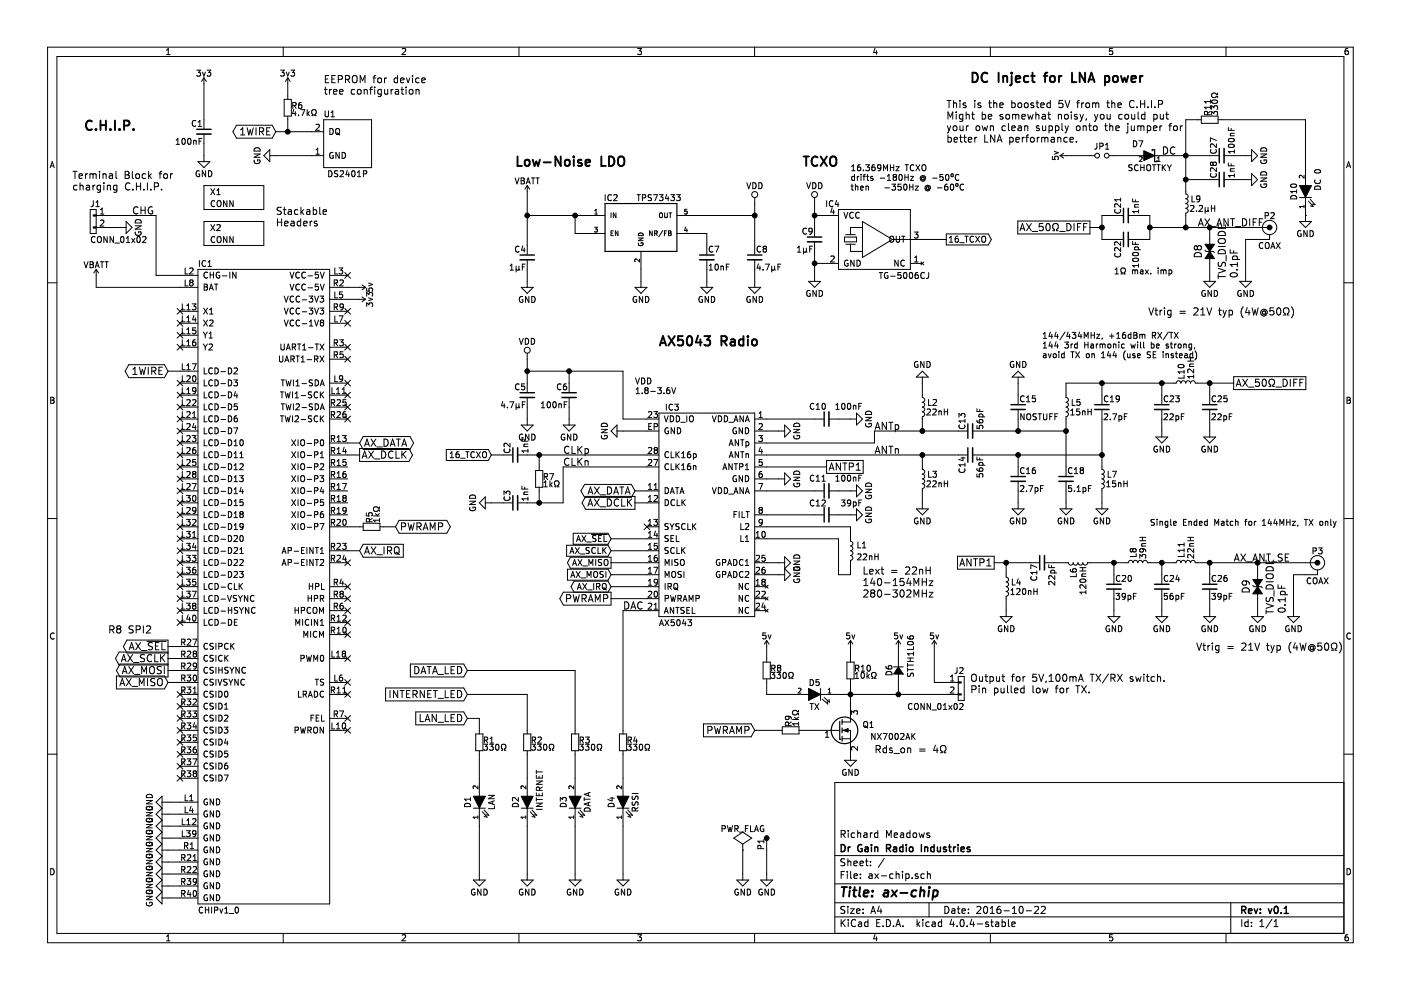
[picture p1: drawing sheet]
<svg xmlns="http://www.w3.org/2000/svg" width="297mm" height="210mm" viewBox="0 0 297 210" stroke-linecap="round" stroke-linejoin="round" font-family="sans-serif">
<g fill="none" stroke="#000" stroke-width=".21">
<path d="M10.1 10h276.8v189.9h-276.8zM12.1 12h272.8v185.9h-272.8zM35.3 11.6h.8M35.3 10.6l.4-.3v1.3M41.7 14.9h.8l-.4 .5 .4 .1v.5l-.2 .1-.6-.1M42.9 15.3l.3 .8 .3-.8M43.2 16.5v10.8M43.2 16.5l.5 .8M43.2 16.5l-.5 .8M43.9 14.9h.8l-.4 .5 .3 .1v.5l-.1 .1-.6-.1M59.5 14.9h.8l-.5 .5 .4 .1v.5l-.2 .1-.5-.1M60 10v2"/>
<path d="M60.7 15.3l.3 .8 .3-.8M61 16.5l.5 .8M61 16.5v4.6M61 16.5l-.5 .8M61.7 14.9h.8l-.5 .5 .4 .1v.5l-.2 .1-.5-.1M68.8 19h.6M69 16.8h.5M69 18.5v1.3l.4 .2M69.7 16h-.7v1.5h.7M69.8 19v1M70.3 19l-.5 .3M70.4 16.8h.5"/>
<path d="M70.7 19.5l.7-.2v-.3h-.5l-.2 .2 .1 .7h.6M71.1 16h-.7v1.5h.7M71.7 16.8h.8l.1-.3-.1-.3-.2-.2h-.6v1.5M72 19.5l.7-.2v-.3h-.5l-.2 .2 .1 .7h.6M73.2 16.8h.8l.1-.3v-.3l-.3-.2h-.6v1.5M73.6 16.8l.5 .7M74.9 16.1a.5 .5 0 0 1 .6 0 .5 .5 0 0 1 .2 .4v.8l-.3 .2a.53 .53 0 0 1-.7-.5v-.5zM75.2 19h-.4l-.3 .3 .1 .6h.6M75.8 19.1l.3-.1 .4 .1 .1 .6-.2 .2-.3 .1-.3-.2zM76.4 17.5v-1.5l.5 1.1 .5-1.1v1.5M77.2 19.1l.1-.1a.36 .36 0 0 1 .6 .2v.8M77.2 19v1"/>
<path d="M78.4 19h.6M79 18.5l-.4 .2v1.3M79.1 16.5h.6M79.4 18.5v.1M79.4 19v1M79.7 16l-.4 .2v1.3M80.2 16.7l.2-.2 .4 .2 .1 .6-.2 .2h-.3l-.2-.1zM80.8 19h-.4l-.3 .3 .2 .6h.5M80.8 19v1.2l-.2 .3-.4-.1M81.5 16.5v1M81.5 19l.1 .9 .4 .1 .2-.2M82 16.5l-.5 .3"/>
<path d="M82.2 19v1M82.9 19v1M83.3 19l-.4 .3M83.9 19h.5l.1 1M84.3 16.6l-.4-.1-.3 .3 .1 .7h.6M84.3 16v1.5M84.5 19.3l-.6 .2a.3 .3 0 0 0 .1 .5l.5-.1M84.9 17l.8-.1-.1-.3-.4-.1-.3 .3 .1 .7h.6M85 19h.6M85.2 18.5v1.3l.4 .2M85.3 10.4l.5-.1 .2 .3-.8 1h.8M86.1 18.5v.1"/>
<path d="M86.1 19v1M86.2 16.5l.3 1 .4-1M86.9 19h.4l.3 .3v.4l-.3 .3-.5-.3zM87.5 16v.2M87.5 16.5v1M88.2 19.1l.1-.1a.36 .36 0 0 1 .6 .2v.8M88.2 19v1M88.9 16.6l-.5-.1-.3 .3 .2 .7h.6M89.4 17l.8-.1-.1-.3-.5-.1-.2 .3 .1 .7h.6M110 10v2M135.2 10.3h.8l-.4 .5h.3l.1 .2-.1 .4-.2 .2-.5-.2M160 10v2"/>
<path d="M185.5 10.2l-.3 .9h.8M185.8 10.7v.9M210 10v2M235.9 10.3h-.6l-.1 .6 .6-.1 .1 .5-.2 .3-.5-.2M258.2 19.7v.3h-.3a.54 .54 0 0 0-.8-.2 .54 .54 0 0 0 0 .8l.4 .1 .7-.3v.3M259.9 10v2M285.8 10.3h-.4l-.2 .3v.7l.2 .3 .4-.2 .1-.4-.1-.2h-.4l-.2 .2M10.6 35.6l.5-1.3 .4 1.3M10.8 35.2h.6M15.5 36.3h.8M15.9 36.3v1.6M16.3 39.3h-.4l-.3 .3 .1 .6h.6"/>
<path d="M16.8 37.3l.7-.1-.1-.3-.4-.1-.2 .3v.7h.6M17 39.4v-.1a.36 .36 0 0 1 .6 .2v.8M17 38.8v1.5M18.1 36.8v1.1M18.3 39.3h.6l.1 1M18.6 36.8l-.5 .3M19 39.6l-.7 .2a.3 .3 0 0 0 .2 .5l.5-.1M19.1 37v-.1a.36 .36 0 0 1 .6 .2M19.1 36.8v1.1M19.7 39.3v1M19.7 37.1a.35 .35 0 0 1 .4-.3 .35 .35 0 0 1 .3 .3v.8M19.7 37.1v.8"/>
<path d="M20.1 39.3l-.4 .3M21.1 36.3v.2M21.1 36.8v1.1M21.3 39.3h-.4l-.3 .3 .1 .6h.6M21.3 39.3v1.2l-.3 .3-.4-.1M21.8 37l.1-.1a.36 .36 0 0 1 .6 .2v.8M21.8 36.8v1.1M22 38.8v.1M22 39.3v1M22.8 39.3v1M22.8 39.4v-.1a.36 .36 0 0 1 .6 .2v.8M23.2 36.9h.6l.1 1"/>
<path d="M23.9 37.2l-.7 .1a.32 .32 0 0 0 .2 .6l.5-.1M24.6 36.3v1.3l.2 .3M24.8 39.3h-.4l-.4 .3 .2 .6h.6M24.8 39.3v1.2l-.3 .3-.4-.1M26.5 36.3h.5l.3 .3-.3 .5 .3 .1 .1 .4-.3 .3h-.6zM26.5 37.1h.5M27.6 38.9a.72 .72 0 0 0-1.1 .5 .72 .72 0 0 0 .7 .9l.4-.2M28.1 36.3v1.3l.2 .3M28.8 37l.3-.2 .4 .2 .1 .6-.2 .2-.3 .1-.3-.2zM28.9 38.8v1.5M28.9 39.5h.9M29.8 38.8v1.5"/>
<path d="M30.9 36.9l-.5-.1-.3 .3 .2 .7h.6M31.3 38.8v1.5M31.5 36.3v1.6M31.7 37.3l.4 .6M32.1 36.8l-.6 .6M32.7 39.6l.8-.1 .1-.2-.1-.4-.2-.1h-.6v1.5M33.7 36.8h.6M34.3 36.3l-.4 .3v1.3M34.8 37l.2-.2 .4 .2 .1 .6-.1 .2-.4 .1-.2-.2zM36.2 36.8v1.1M36.6 36.8l-.4 .3M37.4 30.6h.7"/>
<path d="M37.4 29.7l.3-.4v1.3M38.7 29.4l.1-.1a.67 .67 0 0 1 .5 .7 .67 .67 0 0 1-.5 .6l-.2-.5zM39.9 29.4l.2-.1a.67 .67 0 0 1 .4 .7 .67 .67 0 0 1-.4 .6l-.3-.5zM41.1 29.8v.8M41.1 29.9l.1-.1h.3l.1 .8M41.5 25.6a.56 .56 0 0 0-.8 .6 .56 .56 0 0 0 .8 .5M42 34.3h2.5l-1.3 1.2zM42 25.9l.4-.4v1.3M42 26.8h.7M42.2 29.9h.4M42.3 36.3a.59 .59 0 0 0-.7 .5 .59 .59 0 0 0 .7 .6v-.5h-.2M42.8 29.3h-.6v1.3"/>
<path d="M43.2 39.3h12.7v5.1h-12.7zM43.2 28.4v5.9M43.6 36.2v1.3l-.7-1.3v1.3M44.2 36.2a.64 .64 0 0 1 .7 .6 .64 .64 0 0 1-.7 .7zM50.1 26.6h7.6l.8 1.3-.8 1.4h-7.6l-.7-1.4zM51 28.6h.9M51 27.5l.5-.4v1.5M52.4 27.1l.4 1.5 .2-1.1 .3 1.1 .4-1.5M53.9 32.6h1.2l-1.2 .8h1.2M53.9 34a.59 .59 0 0 0 .6 .7 .59 .59 0 0 0 .6-.7l-.5-.1v.2M53.9 31.6a.69 .69 0 0 1 .8-.2 .69 .69 0 0 1 .4 .6h-1.2zM54.3 27.1v1.5"/>
<path d="M55 27.9l.8-.1 .1-.2-.1-.4-.2-.1h-.6v1.5M55.4 27.9l.5 .7M56.5 27.8h.6M57.2 33h11.4M57.2 31.7v2.6l-1.3-1.3zM57.3 27.1h-.8v1.5h.8M58.5 27.9h10.1M60.2 21.1h1.6v3.5h-1.6zM61 24.6v3.3M62.1 22.4l.6-.1v-.5l-.6-.1v1.3M62.3 23.2l-.3 .9h.8M62.4 22.4l.4 .6"/>
<path d="M62.6 23.7v.8M63.3 24.4v.1M63.8 23.3h.8l-.5 1.2M63.9 21.7l-.4 .1-.2 .2v.7l.2 .3 .5-.1-.1-.6-.4-.1-.2 .2M65.1 23.3v1.2M65.2 24l.4 .5M65.6 23.7l-.5 .4M66.1 24.5h.3v-.2a.54 .54 0 0 1-.3-.8 .54 .54 0 0 1 .7-.2l.3 .6-.4 .4v.2h.4M67 31.8l.4-.4v1.3M67 32.7h.7M67 26.5l.5-.1 .2 .3-.8 .9h.8M68.6 25.4h10.2v10.1h-10.2z"/>
<path d="M68.9 23.5v1l.3 .3h.2l.2-.3v-1M69.7 36.2a.64 .64 0 0 1 .7 .6 .64 .64 0 0 1-.7 .7zM69.9 27.2a.64 .64 0 0 1 .8 .7 .64 .64 0 0 1-.8 .6zM70.2 24.8h.7M70.2 23.9l.4-.4v1.3M70.6 32.4a.59 .59 0 0 0-.7 .5 .59 .59 0 0 0 .7 .6l.1-.5h-.3M71.2 27.4l.2-.2 .4 .1 .2 .8a.42 .42 0 0 1-.2 .4 .42 .42 0 0 1-.5-.1l-.1-.3zM71.4 28.2l.4 .2M71.6 36.3h-.6v.4a.54 .54 0 0 1 .6 .6l-.2 .2-.5-.1M71.8 28.4l.3 .2M71.9 32.3v1.3l-.7-1.3v1.3M72.1 36.3l.5-.1 .2 .4-.7 .9h.7"/>
<path d="M72.5 32.3a.64 .64 0 0 1 .8 .7 .64 .64 0 0 1-.8 .6zM73.6 36.1l-.3 .9h.8M73.9 36.6v.9M74.7 36.3l.1-.1a.67 .67 0 0 1 .5 .6 .67 .67 0 0 1-.5 .7l-.2-.5zM75.8 37.5h.7M75.8 36.6l.3-.4v1.3M77.1 36.9l.6-.1v-.5l-.6-.1v1.3M109.2 37.7l.4 1.3 .5-1.3M110.5 37.7h.4l.2 .3-.2 .3 .2 .1 .1 .3-.2 .3h-.5zM110.5 38.3h.4M111.6 39l.4-1.3 .4 1.3M111.7 38.6h.6"/>
<path d="M111.8 39.3v14.6M111.8 39.3l.5 .8M111.8 39.3l-.5 .8M112.7 37.7h.7M113 37.7v1.3M113.6 37.7h.7M114 37.7v1.3M158.3 38.7l.4 1.3 .5-1.3M159.6 38.7a.64 .64 0 0 1 .7 .7 .64 .64 0 0 1-.7 .6zM160.9 38.7a.64 .64 0 0 1 .7 .7 .64 .64 0 0 1-.7 .6zM171 38.7l.4 1.3 .5-1.3M172.3 38.7a.64 .64 0 0 1 .7 .7 .64 .64 0 0 1-.7 .6z"/>
<path d="M173.6 38.7a.64 .64 0 0 1 .7 .7 .64 .64 0 0 1-.7 .6zM180.4 39.4h.5M180.6 36.2h.7M180.6 35.3l.3-.4v1.3M180.6 39v1.1l.3 .2M181.2 37v1.3M181.2 37.5l-.4-.1-.2 .2 .1 .6h.5M181.4 39.6l.1-.2 .3 .1 .1 .8M181.4 39v1.3M181.8 37.4v.9M182.1 37.4l-.3 .2M182.4 34.9l-.4 .1-.2 .2v.7l.2 .3 .5-.1-.1-.6-.4-.1-.2 .2"/>
<path d="M182.5 39.9l.5-.1v-.3l-.4-.1-.1 .2v.6h.5M182.6 37v.1M182.6 37.4v.9M183 37.4h.5M183.1 36.1v.1M183.5 37l-.3 .2v1.1M183.5 34.9h.8l-.4 .5 .4 .1v.6l-.2 .1-.6-.1M183.6 39.6l.2-.2 .3 .1v.8M183.6 39.4v.9M183.7 37.4h.5M183.9 37v1.1l.3 .2M185.1 37.5l-.3-.1-.2 .2v.2l.5 .1v.3h-.5"/>
<path d="M185.4 34.9l-.3 .1-.2 .2-.1 .7 .3 .3 .4-.1-.1-.6-.3-.1-.3 .2M186.6 37.8h1M186.8 35.5l-.3 .2-.3-.1-.1-.6 .4-.1 .3 .3-.1 .7-.3 .3h-.2M187.3 36.2v-1.3l.5 .9 .4-.9v1.3M187.6 39.8h1M188.1 38.3h.8M188.1 37.3l.4-.3v1.3M188.8 34.9v1.3M188.8 35.5h.7M189.1 39h.8l-.5 .5 .4 .1v.6l-.2 .1-.5-.1M189.5 34.9v1.3M189.6 37.5l-.2 .3v.3l.2 .2h.2l.3-.3-.1-.4-.2-.1"/>
<path d="M189.6 37.5l-.2-.2 .2-.3 .4 .1 .1 .2-.3 .2M189.6 37.5h.2M190 35.3h.6l-.6 .9h.6M190.7 37.1l.2-.1a.67 .67 0 0 1 .4 .6 .67 .67 0 0 1-.4 .7l-.3-.5zM191 39h-.6v.6h.6v.6l-.1 .1-.5-.1M191.7 39.1l.2-.1a.67 .67 0 0 1 .4 .7 .67 .67 0 0 1-.4 .6l-.3-.5zM191.8 37v1.3M191.8 37.6h.8M191.9 34.9h.7M192.3 34.9v1.3M192.6 37v1.3M192.9 39v1.3"/>
<path d="M192.9 39.6h.7M193 37.4h.7l-.7 .9h.7M193.6 39v1.3M193.8 35a.56 .56 0 0 0-.8 .6 .56 .56 0 0 0 .8 .5M194.1 39.4h.6l-.6 .9h.6M194.2 34.9l.8 1.3M195 34.9l-.8 1.3M195.5 35.1l.3-.2 .3 .1 .2 .8a.42 .42 0 0 1-.2 .4 .42 .42 0 0 1-.4-.1l-.2-.3zM195.9 37.6a.31 .31 0 0 0-.4 0 .31 .31 0 0 0 0 .5 .31 .31 0 0 0 .4-.1M195.9 37.5v.5M195.9 38l.2 .1a.56 .56 0 0 0-.5-.9 .56 .56 0 0 0-.5 .9 .61 .61 0 0 0 1 .2M197 39.7a.31 .31 0 0 0-.5-.1 .31 .31 0 0 0 0 .5 .31 .31 0 0 0 .5 0"/>
<path d="M197 39.6v.5M197.7 37.8h1M198.8 39.8h.9M199.9 37h-.6v.6h.6v.5l-.2 .2-.4-.2M200.6 37.1l.2-.1a.67 .67 0 0 1 .4 .6 .67 .67 0 0 1-.4 .7l-.3-.5zM200.8 21.3h.8M200.9 39l-.4 .1-.2 .2v.8l.2 .2 .4-.1v-.6l-.4-.1-.2 .3M200.9 26.7l.3 1M201 25.3v-1.6l.5 1.1 .5-1.1v1.6M201 28.6v1.5M201 29.2l.4-.1 .3 .3-.1 .7h-.6M201.2 21.3v1.5"/>
<path d="M201.2 27.7l-.3 .5M201.6 26.7l-.4 1M201.6 39.1l.2-.1a.67 .67 0 0 1 .4 .7 .67 .67 0 0 1-.4 .6l-.3-.5zM201.7 36.9h.4v.4l-.2 .2-.3-.2zM202.2 22v-.1a.36 .36 0 0 1 .6 .1v.8M202.2 21.3v1.5M202.2 26.8l.2-.1 .4 .1 .1 .6-.2 .2-.3 .1-.2-.2zM202.3 29.6l.7-.1-.1-.3-.4-.1-.2 .2 .1 .8h.5M202.7 39h.4v.3l-.2 .2-.3-.2zM202.7 23.7v.2M202.7 24.2v1.1M203.3 37.1a.56 .56 0 0 0-.8 .5 .56 .56 0 0 0 .8 .5"/>
<path d="M203.4 29.1h.6M203.5 21.3v.2M203.5 21.8v1M203.5 26.7l.1 .9 .4 .1 .2-.2M203.7 28.6v1.3l.3 .2M204.1 24.2v1.3l-.2 .3-.4-.1M204.1 24.3l-.4-.1-.3 .3 .2 .7h.5M204.2 26.7v1M204.3 39.1a.56 .56 0 0 0-.8 .6 .56 .56 0 0 0 .8 .5M204.3 29.1h.6M204.5 28.6v1.3l.4 .2M204.8 21.9l-.4-.1-.2 .2 .1 .2 .5 .2v.3h-.6"/>
<path d="M204.8 24.4l.1-.1a.36 .36 0 0 1 .6 .2v.8M204.8 23.7v1.6M204.9 26.7v1M205.3 29.6l.7-.1v-.3l-.5-.1-.2 .2 .1 .8h.6M205.3 26.7l-.4 .3M206 24.2h.6M206.2 23.7v1.4l.4 .2M206.7 21.3v.2M206.7 21.8v1M206.7 29.1v1M207 26.8l.2-.1 .5 .1v.6l-.1 .2-.4 .1-.2-.2zM207.1 29.1l-.4 .3"/>
<path d="M207.9 21.9l-.3-.1-.3 .2 .1 .2 .5 .2v.3h-.6M208.2 24.3l.5-.1 .3 .3-.2 .7h-.6M208.2 23.7v1.6M208.2 26.7l.3 1 .3-.7 .3 .7 .3-1M208.8 28.6v1.5h.7M209.5 24.8l.8-.2-.1-.3-.4-.1-.3 .3 .1 .7h.6M209.6 21.8h.6M209.8 21.3v1.3l.4 .2M210 26.8a.36 .36 0 0 1 .6 .1v.8M210 26.7v1M210.7 22l.1-.1a.36 .36 0 0 1 .5 .1v.8M210.7 21.3v1.5"/>
<path d="M210.9 28.6v1.5l-.9-1.5v1.5M211.4 30.1l.5-1.5 .5 1.5M211.5 29.7h.8M212 22.3l.7-.1-.1-.3-.4-.1-.2 .2 .1 .7h.5M212.6 24.3l-.4-.1-.2 .3 .1 .2 .5 .1v.4h-.6M213.2 26.8l-.5-.1-.3 .3 .2 .6h.6M213.3 24.4l.3-.2 .4 .2 .1 .6-.2 .2-.3 .1-.3-.2zM213.8 26.2v1.3l.2 .2M214.1 29.2l.4-.1 .3 .3-.1 .7h-.6M214.1 29.1v1.5M214.5 21.9l.4-.1 .4 .3-.2 .6h-.6M214.5 21.3v1.5"/>
<path d="M214.5 27.2l.8-.2-.1-.2-.5-.1-.2 .2 .1 .7h.6M214.7 24.2v1.1M214.7 24.4l.1-.1a.36 .36 0 0 1 .6 .2M215.4 24.5a.35 .35 0 0 1 .3-.3 .35 .35 0 0 1 .3 .3v.8M215.4 24.5v.8M215.4 29.6l.7-.1-.1-.3-.4-.1-.2 .2 .1 .8h.5M215.9 22l.2-.2 .4 .2 .1 .5-.1 .2-.4 .1-.2-.1zM215.9 26.8h.6v.9M216.5 27l-.6 .2a.3 .3 0 0 0 .1 .5l.5-.1M216.6 24.8l.8-.2-.1-.3-.4-.1-.3 .3 .1 .7h.6M216.8 29.1v1M217.2 29.1l-.4 .3"/>
<path d="M217.3 22l.2-.2 .4 .2 .1 .5-.2 .2-.3 .1-.2-.1zM217.3 26.8a.36 .36 0 0 1 .6 .1v.8M217.3 26.7v1M217.5 29.1h.6M217.9 24.2l.3 1.1 .3-.8 .3 .8 .2-1.1M218.1 28.6l-.4 .2v1.3M218.6 29.3l.2-.2 .4 .2 .1 .6-.2 .2h-.3l-.2-.1zM219.1 21.9l-.3-.1-.2 .2v.2l.5 .2v.3h-.5M219.6 24.4l.1-.1a.36 .36 0 0 1 .6 .2v.8M219.6 23.7v1.6M219.7 21.8h.6M219.9 21.3v1.3l.4 .2"/>
<path d="M219.9 29.1v1M220.3 26.8l-.4-.1-.2 .2 .1 .2 .5 .2v.3h-.6M220.4 29.1l-.5 .3M220.7 22.3l.7-.1-.1-.3-.4-.1-.2 .2v.7h.6M220.9 29.3v-.1a.36 .36 0 0 1 .6 .1M220.9 29.1v1M221 24.3h.6l.1 1M221 26.7l.1 .9 .4 .1 .2-.2M221.5 29.3a.35 .35 0 0 1 .4-.2 .35 .35 0 0 1 .3 .2v.8M221.5 29.3v.8M221.7 24.6l-.7 .2a.3 .3 0 0 0 .1 .5l.6-.1M221.7 26.7v1"/>
<path d="M222.2 24.2h.5M222.4 23.7v1.4l.3 .2M222.4 26.8l.4-.1 .3 .3-.1 .6h-.6M222.4 26.7v1.5M222.7 21.9l-.4-.1-.3 .3 .1 .6h.6M222.7 21.3v1.5M222.9 29.2h.6l.1 .9M223.1 33.2v.6h.6v-.6h.6l.1 .2-.1 .4M223.5 32.1l.9 .3-.9 .3M223.6 29.5l-.7 .1a.3 .3 0 0 0 .1 .5h.6M223.8 26.8l.4-.1 .3 .3-.1 .6h-.6M223.8 26.7v1.5"/>
<path d="M224.3 29.3v-.1a.36 .36 0 0 1 .6 .1v.8M224.3 29.1v1M224.4 24.4l.1-.1a.36 .36 0 0 1 .6 .2v.8M224.4 24.2v1.1M224.7 33h7.4M224.7 33l.8 .5M225.2 26.2v1.3l.2 .2M225.3 21.3h-.7l-.1 .7 .2-.1 .5 .1 .2 .5-.3 .3-.6-.1M225.5 32.5l-.8 .5M225.8 24.4l.2-.2 .4 .2 .1 .6-.2 .2-.3 .1-.2-.2zM225.8 21.3l.5 1.5 .5-1.5M225.8 26.7l.4 1"/>
<path d="M226.2 27.7l-.4 .5M226.3 29.2l-.4-.1-.3 .3 .1 .7h.6M226.5 26.7l-.3 1M226.9 29.6l.7-.1-.1-.3-.4-.1-.2 .2v.8h.6M227.1 23.7v.2M227.1 24.2v1.1M228.2 30v.1M228.3 26.8l.2-.1 .4 .1 .1 .6-.1 .2-.4 .1-.2-.2zM228.3 21.8h.6M228.4 24.3l-.4-.1-.2 .3 .1 .2 .5 .1v.4h-.6M228.9 21.3l-.4 .2v1.3M229 24.2l.3 1.1"/>
<path d="M229.3 21.8v1M229.3 25.3l-.3 .5M229.6 26.8h.1a.36 .36 0 0 1 .6 .1v.8M229.6 26.7v1M229.7 24.2l-.4 1.1M229.8 21.8l-.5 .3M230.3 22l.2-.2 .4 .2 .1 .5-.1 .2-.4 .1-.2-.1zM230.4 25.2l-.2 .3M230.8 26.7h.6M231 26.2v1.3l.4 .2M231.7 22v-.1a.36 .36 0 0 1 .6 .1M231.7 21.8v1"/>
<path d="M231.9 26.8l.2-.1 .4 .1 .1 .6-.1 .2-.4 .1-.2-.2zM232.1 24.2l.3 1.1M232.3 22a.35 .35 0 0 1 .3-.2 .35 .35 0 0 1 .4 .2v.8M232.3 22v.8M232.4 25.3l-.3 .5M232.6 30.4l-.1 1-.4 .2M232.8 24.2l-.4 1.1M233.2 31l.6-.1v-.4l-.6-.1v1.2M233.4 24.4l.2-.2 .4 .2 .1 .6-.2 .2-.3 .1-.2-.2zM234.2 26.7h.6M234.4 31.6h.7M234.4 30.7l.3-.3v1.2"/>
<path d="M234.4 26.2v1.3l.4 .2M234.6 21.8h.6M234.7 24.2l.1 1 .4 .1 .2-.2M234.9 21.3v1.3l.3 .2M235.2 33h7.3M235.3 26.8h.1a.36 .36 0 0 1 .5 .1v.8M235.3 26.2v1.5M235.4 24.2v1.1M235.7 22l.1-.1a.36 .36 0 0 1 .6 .1v.8M235.7 21.3v1.5M236.6 27.2l.7-.2-.1-.2-.4-.1-.2 .2 .1 .7h.5M237 22.3l.7-.1v-.3l-.5-.1-.2 .2 .1 .7h.6"/>
<path d="M237.9 24.3l-.4-.1-.3 .3 .1 .7h.6M238.6 24.4l.2-.2 .4 .2 .1 .6-.2 .2-.3 .1-.2-.2zM239.1 26.7v1.3l-.3 .2M239.1 26.2v.1M239.9 26.7v.9l.4 .1 .2-.2M239.9 24.2l.1 1 .4 .1 .2-.2M240 35h-.6v.4a.54 .54 0 0 1 .6 .7l-.2 .1-.5-.1M240.3 29.9a.64 .64 0 0 1 .7 .6 .64 .64 0 0 1-.7 .6zM240.4 21.5a.72 .72 0 0 0-1 .4 .72 .72 0 0 0 .7 .9l.3-.1M240.5 26.7v1M240.6 24.2v1.1M241.1 22.7v.1"/>
<path d="M241.2 26.8h.1a.36 .36 0 0 1 .6 .1M241.2 26.7v1M241.3 35a.56 .56 0 0 0-.8 .6 .56 .56 0 0 0 .8 .5M241.3 23.7v1.4l.2 .2M241.5 29.9h.8l-.5 1.2M241.6 33.3l.4-.1 .2 .3-.6 .7h.6M241.8 21.3v1.5M241.8 22h.9M241.9 35.5h.7M241.9 34.9v1.3M241.9 26.9v.8M241.9 26.9a.35 .35 0 0 1 .3-.2 .35 .35 0 0 1 .3 .2v.8"/>
<path d="M242.6 34.9v1.3M242.7 21.3v1.5M242.7 23.7v1.6M242.7 24.3l-.4-.1-.3 .3 .2 .7h.5M243.2 35.1l.2-.2 .4 .1 .2 .8a.42 .42 0 0 1-.3 .4 .42 .42 0 0 1-.4-.1l-.2-.3zM243.3 26.8l.4-.1 .3 .3-.2 .6h-.5M243.3 26.7v1.5M243.4 22.7v.1M244.1 21.3v1.5M244.3 34.9h.7M244.5 27.2l.8-.2-.1-.2-.4-.1-.3 .2 .1 .7h.6M244.6 24.3l.5-.1 .3 .3-.2 .7h-.6"/>
<path d="M244.6 24.2v1.6M244.7 34.9v1.3M244.8 33h13.6M244.9 22.7v.1M245.3 34.9h.7M245.4 34.2h.6M245.4 33.5l.3-.3v1M245.6 22.1l.8-.1 .1-.2-.1-.3-.2-.2h-.6v1.5M245.6 34.9v1.3M245.9 26.7v1M246 24.2l.1 1 .3 .1 .3-.2M246.4 26.7l-.5 .3"/>
<path d="M246.4 34.9v1.3M246.6 35.5l.5 .7M246.7 24.2v1.1M246.7 31.1a.77 .77 0 0 1 .9 .8 .77 .77 0 0 1-.9 .8zM247.1 34.9l-.7 .7M247.2 24.2h.5M247.4 23.7v1.4l.3 .2M247.5 34.9l.4 .7M247.8 26.7h.6M247.9 35.6v.6M248.4 34.9l-.5 .7M248.4 26.2l-.4 .2v1.3"/>
<path d="M248.9 26.8l.2-.1 .4 .1 .1 .6-.1 .2-.4 .1-.2-.2zM249.1 31.3a.72 .72 0 0 0-1 .5 .72 .72 0 0 0 .7 .9l.3-.2M250.3 26.7v1M250.7 26.7l-.4 .3M251.4 38.1h7M254.7 25.4h-3.3v15.7a.51 .51 0 0 1 .5 .5 .51 .51 0 0 1-.5 .5 .51 .51 0 0 1 .5 .5 .51 .51 0 0 1-.5 .6 .51 .51 0 0 1 .5 .5 .51 .51 0 0 1-.5 .5 .51 .51 0 0 1 .5 .5 .51 .51 0 0 1-.5 .5v3M254.7 24.6h3.6v1.5h-3.6zM256 24.3l-.1-.6h-.4l-.1 .6h1.2M256.6 21.2v.7M256.6 22.4v.7M256.6 23.6l-.6 .4M256.6 22.7h-1.2l.3 .4"/>
<path d="M256.6 21.5h-1.2l.3 .4M256.7 36.8a.56 .56 0 0 0 .6 .8 .56 .56 0 0 0 .5-.8M256.7 31.7a.56 .56 0 0 0 .6 .8 .56 .56 0 0 0 .5-.8M256.9 23.2v-.8l.5 .4 .1-.3h.5l.2 .1-.2 .6M256.9 24.4v-.8l.5 .5 .1-.4h.5l.2 .2-.2 .5M256.9 21.4a.76 .76 0 0 1 1.3 .2 .74 .74 0 0 1-1.3-.1zM257.2 34.6l.2-.2h.4l.1 .2v.3l-.3 .2-.3-.1-.1-.1M257.2 34.6l-.3-.2-.3 .2 .1 .4 .2 .1 .3-.2M257.2 34.6v.3M257.9 30.5v.8l-.9-.8-.4 .2 .1 .5M257.9 35.6v.8l-.9-.8-.4 .2 .1 .5M257.9 29.8l-1.3-.6v.9"/>
<path d="M258.3 25.4h18.5v13.9M259.5 38.1h5.9M259.5 33h5.9M260.4 34.5v.7h1.3M260.4 27v.6h1.3M260.5 30.7a.76 .76 0 0 1 1.2 .3 .74 .74 0 0 1-1.3-.1zM260.5 29.5a.76 .76 0 0 1 1.2 .3 .74 .74 0 0 1-1.3-.1zM260.8 36.3h.9M260.8 28.8h.9M261 27.2v.4M261 34.7v.5M261.7 28.3h-.8l-.1 .3 .2 .2"/>
<path d="M261.7 35.8h-.8l-.1 .3 .2 .2M261.7 31.8v.7M261.7 36.9v.7M261.7 37.2h-1.3l.4 .4M261.7 32.1h-1.3l.4 .4M265.4 31.7l1.2 1.3-1.2 1.3zM265.4 36.8l1.2 1.3-1.2 1.2zM267.3 37.7h1.3l-1.3 .7h1.3M267.3 32.6h1.3l-1.3 .8h1.3M267.3 39a.59 .59 0 0 0 .6 .8 .59 .59 0 0 0 .6-.8h-.5v.2M267.3 34a.59 .59 0 0 0 .6 .7 .59 .59 0 0 0 .6-.7l-.5-.1v.2M267.3 36.6a.69 .69 0 0 1 .8-.2 .69 .69 0 0 1 .5 .7h-1.3z"/>
<path d="M267.5 31.4a.67 .67 0 0 1 .7 0 .67 .67 0 0 1 .4 .6h-1.3zM273.7 39.2a.69 .69 0 0 1 .7-.3 .69 .69 0 0 1 .5 .5 .74 .74 0 0 1-1.3-.1zM273.7 39.1v.1M276.5 37.2v.6l-.7-.6-.3 .1 .1 .4M278.8 39.7a.69 .69 0 0 1 .7-.2 .69 .69 0 0 1 .5 .6h-1.3zM278.8 36.1a.76 .76 0 0 1 1.2 .3 .74 .74 0 0 1-1.3-.1zM278.8 38.2a.56 .56 0 0 0 .5 .7 .56 .56 0 0 0 .6-.7M285.5 35.6l.4-1.3 .5 1.3M285.6 35.2h.6M10.1 60h2M17.8 55.5l.4 1.3 .5-1.3M19.1 56.1h.4"/>
<path d="M19.1 55.5h.4l.3 .2-.3 .4 .3 .1v.3l-.2 .3h-.5zM19.1 44.4h1.3v5.1h-1.3zM19.8 42.5l-.1 1.1-.4 .2M20.1 50.3a.56 .56 0 0 0-.7 .5 .56 .56 0 0 0 .7 .5M20.2 56.8l.4-1.3 .4 1.3M20.3 56.4h.6M20.3 43.8h.8M20.3 42.9l.4-.4v1.3M20.4 48.2h6.3M20.4 45.7h12.7v12.7h8.9M20.4 57.1v3.8h21.6M20.4 57.1l.5 .8"/>
<path d="M20.4 57.1l-.5 .8M20.7 50.3l.2-.1h.4l.2 .8a.42 .42 0 0 1-.2 .4 .42 .42 0 0 1-.5 0l-.2-.4zM21.3 55.5h.7M21.3 46.8l.5-.1 .2 .3-.8 .9h.8M21.3 45.4h.7M21.3 44.5l.4-.4v1.3M21.6 55.5v1.3M22.2 55.5h.8M22.6 55.5v1.3M22.7 50.2v1.2l-.7-1.2v1.2M24 50.2v1.2l-.7-1.2v1.2M24.4 51.5h.9"/>
<path d="M25.7 50.3l.2-.1a.67 .67 0 0 1 .4 .6 .67 .67 0 0 1-.4 .6l-.3-.5zM26.7 47l1.3 1.2-1.3 1.3zM26.8 51.4h.7M26.8 50.5l.3-.3v1.2M27.9 50.6l.7 .8M28.2 40.1v.2M28.6 50.6l-.7 .8M28.7 47.9h1.2l-1.2 .7h1.2M28.7 49.2a.59 .59 0 0 0 .6 .7 .59 .59 0 0 0 .6-.7l-.5-.1v.3M28.7 46.8a.69 .69 0 0 1 .8-.2 .69 .69 0 0 1 .4 .7h-1.2zM29.1 50.3l.2-.1a.67 .67 0 0 1 .5 .6 .67 .67 0 0 1-.5 .6l-.3-.5zM29.3 44a.72 .72 0 0 0-1.1 .5 .72 .72 0 0 0 .7 .9l.4-.2"/>
<path d="M29.9 43.8v1.6M29.9 44.6h.9M30.2 50.3l.5-.1 .3 .3-.8 .9h.8M30.5 40.1v.2M30.8 43.8v1.6M32 40.1v.2M32.3 43.9a.71 .71 0 0 0-.9 .7 .71 .71 0 0 0 .9 .7l.1-.6h-.3M34.3 40.1v.2M39.3 56.8v1.3h.6M39.3 59.4v1.2h.6M40.2 56.9l.5-.1 .2 .4-.8 .9h.8M40.4 59.9l-.2-.2 .2-.3 .5 .1v.2l-.2 .2"/>
<path d="M40.4 59.9l-.2 .2 .1 .4 .1 .1h.3l.2-.2v-.4l-.2-.1M40.4 59.9h.3M42 57.1h27.9v134.6h-27.9zM42.3 55.2v1.3M43.2 47h12.7v5h-12.7zM43.6 55.3a.56 .56 0 0 0-.8 .6 .56 .56 0 0 0 .8 .5M44 57.8a.56 .56 0 0 0-.8 .5 .56 .56 0 0 0 .8 .5M44.1 56.5h.7M44.1 55.6l.4-.4v1.3M44.6 57.7v1.3M44.6 58.3h.7M44.7 47.6l.8 1.3"/>
<path d="M44.7 40l.8 1.3M45.3 57.7v1.3M45.5 42.6a.56 .56 0 0 0-.7 .6 .56 .56 0 0 0 .7 .5M45.5 50.3a.56 .56 0 0 0-.7 .5 .56 .56 0 0 0 .7 .5M45.5 47.6l-.8 1.3M45.5 40l-.8 1.3M46 47.7l.5-.1 .2 .4-.8 .9h.8M46 41.3h.7M46 40.4l.3-.4v1.3M46.1 42.7l.2-.2 .4 .1 .2 .8a.42 .42 0 0 1-.2 .4 .42 .42 0 0 1-.5-.1l-.2-.3zM46.1 50.3l.2-.1h.4l.2 .8a.42 .42 0 0 1-.2 .4 .42 .42 0 0 1-.5 0l-.2-.4zM46.5 57.8a.59 .59 0 0 0-.7 .5 .59 .59 0 0 0 .7 .6l.1-.5h-.2"/>
<path d="M47.1 58.5h1M48.1 42.5v1.3l-.7-1.3v1.3M48.1 50.2v1.2l-.7-1.2v1.2M48.7 57.7v1.3M49.4 42.5v1.3l-.7-1.3v1.3M49.4 50.2v1.2l-.7-1.2v1.2M50 57.7v1.3l-.7-1.3v1.3M58.8 47.1h.9M58.8 46.4v1.5M59.6 44l-.5-.1-.3 .2v.4l.7 .3 .1 .4-.3 .3-.5-.1M59.7 46.4v1.5M60.1 44.5h.6"/>
<path d="M60.3 43.9v1.4l.4 .2M60.4 47.4l.7-.2-.1-.2-.4-.1-.2 .2v.7h.6M61.1 44.5h.6l.1 1M61.5 57.7l.4 1.3 .4-1.3M61.7 47h.6l.1 .9M61.8 44.8l-.7 .2a.3 .3 0 0 0 .2 .5l.5-.1M62.4 47.2l-.7 .2a.3 .3 0 0 0 .2 .5l.5-.1M63.2 44.5h-.5l-.3 .3 .2 .6h.6M63.5 57.8a.56 .56 0 0 0-.8 .5 .56 .56 0 0 0 .8 .5M63.8 47l-.5-.1-.3 .3 .2 .6h.6M63.8 46.4v1.5M63.8 43.9v1.6"/>
<path d="M64 44.9l.4 .6M64.4 47.4l.7-.2-.1-.2-.4-.1-.2 .2 .1 .7h.5M64.4 44.5l-.6 .5M64.7 57.8a.56 .56 0 0 0-.7 .5 .56 .56 0 0 0 .7 .5M65 44.5h.6l.1 1M65.3 58.5h1M65.7 44.8l-.7 .2a.3 .3 0 0 0 .2 .5l.5-.1M65.8 46.9v1M66.2 46.9l-.4 .3M66.4 44.5h.4l.4 .3-.2 .6h-.6M66.4 43.9v1.6M67.2 47l-.4-.1-.2 .2 .1 .2 .5 .2v.3h-.6"/>
<path d="M67.5 57.7h-.6l-.1 .6h.7v.5l-.2 .2-.5-.2M67.8 43.9v1.4l.2 .2M67.9 57.7l.4 1.3 .5-1.3M68.5 45l.7-.2v-.3h-.5l-.2 .2 .1 .7h.6M69.9 58.4h3.8M71 56.8v1.3h.6M71.9 56.8h.8l-.5 .5 .4 .1v.6l-.2 .1-.5-.1M72.1 59.5l.5-.1 .2 .3-.8 .9h.8M73.1 57.8l1.2 1.2M74.3 57.8l-1.2 1.2M108.2 57.3h.7M108.2 56.4l.3-.4v1.3"/>
<path d="M109.4 56.4v1.3M109.4 57.1l.2 .2h.3l.1-.2M110 56.4v.7M110 57.1l.2 .2M110.1 52.3a.56 .56 0 0 0-.8 .5 .56 .56 0 0 0 .8 .5M110.7 56.6h.5M110.8 52.1l-.2 .9h.7M111.1 52.6v.9M111.4 56h-.7v1.3M111.8 55.1v5.8M111.8 45.7h16.5M121.9 45.7v3.8h6.4"/>
<path d="M126 48.2h.7l-.4 .4 .3 .1v.4h-.6M126.1 44.7l.3-.3v1M126.1 45.4h.6M128.3 41.3v1.2M129.6 45.1v1.1M129.6 49.4h.3M129.6 41.4a.56 .56 0 0 0-.7 .5 .56 .56 0 0 0 .7 .5M130 48.9h-.4v1.1h.4M130.1 41.4l.5-.1 .2 .3-.7 .9h.7M130.6 45.1v1.1l-.6-1.1v1.1M131 48.9v1.1l-.5-1.1v1.1M135.1 41.3h.7"/>
<path d="M135.3 50.5h1.1l-1.1 .5h1.1M135.4 51.5a.45 .45 0 0 0 .5 .6 .45 .45 0 0 0 .4-.6h-.4v.2M135.4 41.3v1.2M135.5 49.5a.53 .53 0 0 1 .6-.1 .53 .53 0 0 1 .3 .6h-1.1zM135.6 54.9v.6l-.7-.6-.3 .2 .1 .4M135.9 53.3v7.6M136.2 41.9h.6l.1-.5-.7-.1v1.2M138.1 41.3h-.6v.5a.54 .54 0 0 1 .6 .6l-.2 .1h-.5M138.3 48.9v1.1l-.6-1.1v1.1M138.6 41.3h.8l-.5 1.2M138.8 49.5l.5-.1v-.4l-.5-.1v1.1M139 49.5l.4 .5"/>
<path d="M139.8 41.3h.8l-.5 .5 .4 .1v.5l-.2 .1-.5-.1M139.9 45.2l.3-.1 .2 .2 .1 .5-.3 .4-.3-.2zM140.5 48.9l-.8 1.3M140.9 49.4h.3M140.9 45.1v.8l.2 .3 .4-.3v-.8M141.4 48.9h-.5v1.1M141.4 41.2l-.3 .9h.7M141.7 41.7v.8M141.7 48.9l.5 .1-.1 .4 .2 .4-.2 .2h-.4zM141.7 49.4h.4M141.8 45.1h.6M142.1 45.1v1.1"/>
<path d="M142.2 41.3h.8l-.4 .5 .4 .1v.5l-.2 .1-.6-.1M143.4 41.3h.8l-.4 .5 .4 .1v.5l-.2 .1-.6-.1M143.5 45.7h16.5M143.5 49.5h6.4v4.4M145.4 48.1l-.3 .8h.6M145.6 48.5v.7M145.7 44.4h-.5l-.1 .5 .5-.1 .1 .5h-.6M149.9 55.1v5.8M150.4 57.3h.7M150.4 56.4l.3-.4v1.3M151.1 52.3a.56 .56 0 0 0-.7 .5 .56 .56 0 0 0 .7 .5M151.6 52.2h.8l-.5 1.3"/>
<path d="M151.7 56.1l.2-.1a.67 .67 0 0 1 .4 .6 .67 .67 0 0 1-.4 .7l-.3-.5zM152.9 56.4v.9M152.9 56.5l.1-.1 .3 .1 .1 .8M154 56.6h.4M154.6 56h-.6v1.3M160 41.9v12M160 55.1v5.8M160.8 55.9l-.3 .9h.8M161.1 56.4v.9M161.3 52.3a.56 .56 0 0 0-.8 .5 .56 .56 0 0 0 .8 .5M161.8 57.1v.2M162 52.7l-.2 .3v.3l.2 .2h.3l.2-.3v-.3l-.2-.2"/>
<path d="M162 52.7l-.2-.2 .2-.3 .5 .1v.2l-.2 .2M162 52.7h.3M162.3 56h.8l-.5 1.3M163.6 57.1l.2 .2h.3l.1-.2M163.6 56.4v1.3M164.2 57.1l.2 .2M164.2 56.4v.7M164.9 56.6h.5M165.5 56h-.6v1.3M169.1 53.5h.7M169.1 52.5l.3-.3v1.3M170.3 53.3l.2 .2h.3l.2-.2"/>
<path d="M170.3 52.6v1.3M171 53.3l.1 .2M171 52.6v.7M171 48.5a.56 .56 0 0 0-.8 .5 .56 .56 0 0 0 .8 .5M171.4 59.7h2.6l-1.3 1.2zM171.7 52.8h.4M172.2 48.9l-.2 .3-.4-.1-.1-.6 .5-.1 .2 .2-.1 .7-.3 .4h-.2M172.3 52.2h-.6v1.3M172.7 41.9v8.2M172.7 51.3v8.4M172.7 55.8h5.1M172.7 45.7h5.1"/>
<path d="M175.3 42.5v1.3M176.2 54.4l.4-.1 .3 .3-.8 .9h.8M176.4 44l-.2 1h.7M176.6 42.6a.56 .56 0 0 0-.8 .6 .56 .56 0 0 0 .8 .5M176.7 44.5v.9M177.4 42.5l-.3 .9h.8M177.7 43v.8M177.8 44.4h15.2v12.7h-15.2zM178.9 45l.4 1.3 .5-1.3M179.1 50.3h2.5v1h-2.5zM179.3 51.8h2M179.3 49.8h2"/>
<path d="M179.8 55.2a.59 .59 0 0 0-.8 .6 .59 .59 0 0 0 .8 .6v-.5h-.2M180.3 51.8v1.5h2.6M180.9 45.1a.56 .56 0 0 0-.8 .5 .56 .56 0 0 0 .8 .6M181.1 55.2v1.2l-.7-1.2v1.2M181.7 55.2a.64 .64 0 0 1 .7 .6 .64 .64 0 0 1-.7 .6zM182.2 45.1a.56 .56 0 0 0-.8 .5 .56 .56 0 0 0 .8 .6M182.9 48.2h-2.6v1.6M182.9 47l6.3 3.8-6.3 3.8zM186.4 57.8h.7M186.8 57.8v1.2M188.2 57.8a.59 .59 0 0 0-.7 .6 .59 .59 0 0 0 .7 .6l.1-.5h-.3M188.7 50.3l.2-.2h.4l.2 .8a.42 .42 0 0 1-.2 .4 .42 .42 0 0 1-.5 0l-.2-.4z"/>
<path d="M188.8 58.6h1M189.2 50.8h11.4M190 50.1v1l.2 .3h.3l.2-.3v-1M190.4 55.2v1.2l-.7-1.2v1.2M191 57.8h-.6v.6h.6v.5l-.2 .1-.4-.1M191.2 50.1h.7M191.5 50.1v1.3M191.7 57.9l.1-.1a.67 .67 0 0 1 .5 .6 .67 .67 0 0 1-.5 .6l-.2-.4zM191.7 55.3a.56 .56 0 0 0-.7 .5 .56 .56 0 0 0 .7 .5M192.9 57.9l.2-.1a.67 .67 0 0 1 .4 .6 .67 .67 0 0 1-.4 .6l-.3-.4zM193 55.8h2.6M193.9 49.2h.7l-.4 .5 .4 .1v.5l-.2 .2-.5-.2"/>
<path d="M193.9 55.5h.7M193.9 54.6l.4-.3v1.2M194.6 57.8h-.4l-.1 .3-.1 .7 .2 .2 .5-.1-.1-.6h-.4l-.2 .2M195.2 55.5l.7 .7M195.9 55.5l-.7 .7M196 57.9a.56 .56 0 0 0-.8 .5 .56 .56 0 0 0 .8 .5M196.9 57.8l-.1 1-.4 .2M197 40.1h.1a.56 .56 0 0 0-.5-.9 .56 .56 0 0 0-.4 .9 .61 .61 0 0 0 .9 .2M200.6 49.6h8.9l.7 1.2-.7 1.1h-8.9zM201.3 51.4h.7M201.3 50.4l.3-.3v1.3M203.1 50.1h-.4l-.1 .3-.1 .7 .2 .3 .5-.2-.1-.6h-.4l-.2 .2"/>
<path d="M203.5 51.5h.9M204.6 50.1h.7M204.9 50.1v1.3M206.4 50.2a.56 .56 0 0 0-.7 .5 .56 .56 0 0 0 .7 .5M206.9 50.1l.8 1.3M207.7 50.1l-.8 1.3M208.2 50.3l.2-.2h.4l.2 .8a.42 .42 0 0 1-.2 .4 .42 .42 0 0 1-.5 0l-.2-.4zM215.8 46.9h15.3v2.7h-15.3zM216.3 48.9l.5-1.5 .5 1.5M216.4 48.5h.7M217.6 47.4l1.1 1.5M218.7 47.4l-1.1 1.5"/>
<path d="M218.9 49.1h1.1M221.1 47.4h-.7l-.1 .7 .2-.1 .5 .1 .2 .5-.3 .3-.6-.1M221.9 47.5l.2-.1a.81 .81 0 0 1 .6 .8 .81 .81 0 0 1-.6 .7l-.2-.1-.1-.5zM223.2 48.9h.4v-.3a.66 .66 0 0 1-.4-.9 .66 .66 0 0 1 1-.2 .72 .72 0 0 1-.2 1.1v.3h.4M224.7 49.1h1.1M226.2 47.4a.77 .77 0 0 1 .9 .8 .77 .77 0 0 1-.9 .7zM227.7 47.4v1.5M228.5 48.1h.5M229.2 47.4h-.7v1.5M229.7 48.1h.6M230.5 47.4h-.8v1.5M231.1 48.2h2.5"/>
<path d="M236.4 57.2l.4-.4v1.3M236.4 44.4a.56 .56 0 0 0 .5 .8 .56 .56 0 0 0 .6-.8M236.4 53.7a.56 .56 0 0 0 .5 .8 .56 .56 0 0 0 .6-.8M236.4 58.1h.7M237.6 51.3v.8l-.9-.8-.4 .2 .1 .5M237.6 42v.7M237.6 43.2v.8l-.9-.8-.4 .2 .1 .5M237.6 52.5v.8l-.9-.8-.4 .2 .1 .5M237.6 42.3h-1.3l.4 .4M237.6 58.1h.3v-.3a.54 .54 0 0 1-.2-.7 .54 .54 0 0 1 .7-.2l.2 .6-.3 .3v.3h.3M238.1 45.7h-4.5v5.1h4.5M239.2 45.7h4.6v5.1h-4.6"/>
<path d="M240.1 57.3l.4-.1 .1 .2M240.1 57.2v.9M240.1 51.2v.6h1.3M240.1 42.2v.6h1.3M240.2 53.7a.76 .76 0 0 1 1.2 .2 .74 .74 0 0 1-1.3-.1zM240.2 54.9a.76 .76 0 0 1 1.2 .3 .74 .74 0 0 1-1.3-.2zM240.5 43.9h.9M240.5 53h1.3M240.6 53l-.1-.4 .3-.3 .5 .2v.5M240.6 57.4l.2-.2 .3 .1 .1 .8M240.6 57.4v.7M240.7 42.3v.5"/>
<path d="M240.7 51.4v.4M241.4 43.4h-.8l-.1 .3 .2 .2M241.4 44.8h-1.3l.4 .4M241.4 44.5v.7M241.4 56v.7M241.4 56.3h-1.3l.4 .4M241.8 57.3h.5v.8M242.3 57.5l-.5 .3 .1 .3 .4-.1M242.8 57.2l.7 .9M243.5 57.2l-.7 .9M243.8 48.2h25.4M244 58v.1"/>
<path d="M245.5 56.8v.1M245.5 57.2v.9M246.1 57.3l.4-.1 .2 .2M246.1 57.2v.9M246.7 57.4l.2-.2 .3 .1v.8M246.7 57.4v.7M247.8 57.3l.4-.1 .3 .3-.2 .5h-.5M247.8 57.2v1.3M252.4 43.7l.5-.1 .2 .3-.8 .9h.8M252.7 41.5v1.3h.6M253.4 53.7a.79 .79 0 0 1 .9-.1 .79 .79 0 0 1 .4 .8h-1.5v-.4zM253.7 44.7v.1"/>
<path d="M253.9 52.4l.2-.3h.3l.3 .3v.3l-.3 .3h-.3l-.2-.3M253.9 52.4l-.3-.3-.4 .3 .1 .4 .2 .2 .4-.3M253.9 52.4v.3M254.1 47.9l.5-1.5 .5 1.5M254.2 47.5h.8M254.2 43.7l.5-.1 .3 .3-.8 .9h.8M254.4 42.1l-.2 .2-.4-.1-.1-.6 .5-.1 .2 .3-.1 .7-.3 .3h-.2M255.2 59.7h2.5l-1.2 1.2zM255.5 53.1l.2 .2h1.5l.3 .3M255.5 46.4l1 1.5M255.5 44.6l.2 .2h.2l.2-.2M255.5 44v1.2"/>
<path d="M256.1 44v.6M256.1 44.6l.2 .2M256.5 48.2v11.5M256.5 46.4l-1 1.5M256.7 48.1h1.2M256.8 43.6v1.2M256.8 44.1h.7M257.5 43.6v1.2M258 47.9l.5-1.5 .5 1.5v.5M258.1 47.5h.8M258.3 47.7v.7h1.5v-.7M258.3 58.2v.9"/>
<path d="M258.3 58.6h1.5M258.3 56.9l1.5 .5-1.5 .5M258.3 52.3h1.5M258.4 55.6l-.1 .6 .1 .2h.5l.2-.7 .4-.1 .3 .3-.1 .6M258.4 49.3a.81 .81 0 0 1 .9-.2 .81 .81 0 0 1 .5 .8h-1.5zM258.4 50.8a.99 .99 0 0 1 1.4 .1 .53 .53 0 0 1-.5 .7h-.5a.52 .52 0 0 1-.4-.8zM258.4 53.2a.81 .81 0 0 1 .9-.3 .81 .81 0 0 1 .5 .9h-1.5zM260 54.1v1.2M260.4 46.4v1.5l-.9-1.5v1.5M260.8 52.9v.7h1.5M260.9 58.1a.89 .89 0 0 1 1.4 .2 .86 .86 0 0 1-.8 .4 .86 .86 0 0 1-.7-.5zM260.9 46.4h.9"/>
<path d="M261.3 55h1.6M261.3 46.4v1.5M261.4 55l-.1-.4 .3-.3 .7 .1v.6M261.6 53.1v.5M261.9 48.1h1.2M262.2 57.2h.1M262.3 55.6v.9M262.3 56.1h-1.5l.5 .4M262.8 59.7h2.6l-1.3 1.2zM263.4 46.4a.77 .77 0 0 1 .9 .7 .77 .77 0 0 1-.9 .8zM265 46.4v1.5M265.7 47.1h.5"/>
<path d="M266.4 46.4h-.7v1.5M267 47.1h.5M267.7 46.4h-.7v1.5M267.8 51.5a.56 .56 0 0 0-.8 .6 .56 .56 0 0 0 .8 .5M268.2 45.7h.6l.1-.5-.7-.1v1.3M268.3 51.6l.2-.2 .4 .1 .2 .8a.42 .42 0 0 1-.2 .4 .42 .42 0 0 1-.5-.1l-.1-.3zM269.2 49.8v1h-5.1v8.9M269.5 52.7l.4-1.3 .4 1.3M269.5 45.1h.4l.3 .3-.8 1h.8M269.5 45.1v.1M269.6 52.3h.6M270.6 51.4l.8 1.3"/>
<path d="M271.4 51.4l-.8 1.3M273.7 41.7a.69 .69 0 0 1 .8-.2 .69 .69 0 0 1 .4 .7h-1.3zM274.9 40.6h-1.3l.4 .3M274.9 40.2v.7M275.5 47h2.6l-1.3 1.2zM275.5 41.9h2.6M275.8 48.9a.59 .59 0 0 0-.7 .6 .59 .59 0 0 0 .7 .6l.1-.5h-.3M276.5 43.5v.6M276.5 43.8h-1l.3 .3M276.8 45.7h.1M276.8 41.9v5.1M277.1 48.9v1.3l-.7-1.3v1.3"/>
<path d="M277.4 42.6l1 1.2-.6-.1M277.8 48.9a.64 .64 0 0 1 .7 .6 .64 .64 0 0 1-.7 .7zM277.8 42.3l1 1.1-.6-.1M284.9 60h2M27.3 77.3h7.6l.7 1.4-.7 1.4h-7.6l-.8-1.4zM28.2 79.4h.8M28.2 78.3l.4-.4v1.5M29.6 77.9l.3 1.5 .3-1.1 .3 1.1 .4-1.5M31.4 77.9v1.5M32.2 78.7l.7-.1 .2-.2-.1-.4-.2-.1h-.6v1.5M32.6 78.7l.5 .7M33.7 78.6h.5"/>
<path d="M34.4 77.9h-.7v1.5h.7M35.6 78.7h6.4M37.6 73l1.2 1.2M37.6 70.5l1.2 1.2M37.6 67.9l1.2 1.3M37.6 65.4l1.2 1.2M38.2 66h3.8M38.2 71.1h3.8M38.2 73.6h3.8M38.2 68.5h3.8M38.6 72v1.3h.7M38.6 67v1.2h.7"/>
<path d="M38.6 79.7v1.2h.7M38.6 64.4v1.3h.7M38.6 69.5v1.3h.7M38.6 77.1v1.3h.7M38.8 73l-1.2 1.2M38.8 70.5l-1.2 1.2M38.8 67.9l-1.2 1.3M38.8 65.4l-1.2 1.2M39.6 73.3h.7M39.6 68.2h.7M39.6 79.8l.5-.1 .2 .3-.8 .9h.8M39.6 65.7h.7"/>
<path d="M39.6 64.8l.4-.4v1.3M39.6 67.3l.4-.3v1.2M39.6 69.9l.4-.4v1.3M39.6 72.4l.4-.4v1.3M39.6 77.5l.4-.4v1.3M39.6 70.8h.7M39.6 78.4h.7M40.8 64.4h.7l-.4 .5 .4 .1v.6l-.2 .1-.5-.1M40.8 77.1h.8l-.5 1.3M40.9 79.8l.2-.1a.67 .67 0 0 1 .5 .6 .67 .67 0 0 1-.5 .6l-.3-.5zM41.1 66.9l-.3 .9h.8M41.4 72l-.3 .1-.2 .2-.1 .8 .3 .2 .4-.1-.1-.6-.3-.1-.3 .3"/>
<path d="M41.4 67.4v.8M41.5 69.5h-.6l-.1 .6h.7v.5l-.2 .2-.5-.2M43.1 70.4l.4 .7M43.1 72.9l.4 .7M43.2 65.3l.8 1.3M43.2 67.9l.8 1.2M43.3 60.2h.4l.3 .3-.3 .3 .3 .2v.3l-.2 .2h-.5zM43.3 78v1.3h.6M43.3 60.8h.4M43.5 71.1v.6M43.5 73.6v.6M44 70.4l-.5 .7"/>
<path d="M44 72.9l-.5 .7M44 65.3l-.8 1.3M44 67.9l-.8 1.2M44.3 73l.5-.1 .2 .4-.7 .9h.7M44.3 71.7h.7M44.3 70.7l.4-.3v1.3M44.4 61.5l.4-1.3 .4 1.3M44.5 66.6h.7M44.5 68l.4-.1 .3 .3-.8 .9h.8M44.5 65.7l.3-.4v1.3M44.5 61.1h.6M45 78.1a.56 .56 0 0 0-.8 .5 .56 .56 0 0 0 .8 .6"/>
<path d="M45.5 60.2h.7M45.6 78a.64 .64 0 0 1 .7 .6 .64 .64 0 0 1-.7 .7zM45.8 60.2v1.3M46.8 78.8h1M48.4 78a.64 .64 0 0 1 .7 .6 .64 .64 0 0 1-.7 .7zM49.6 78.1l.5-.1 .2 .4-.7 .9h.7M59.3 75.5v1l.2 .2h.2l.3-.2v-1M59.6 72.9v1l.2 .3h.2l.3-.3v-1M60.3 62.8l.4 1.2 .4-1.2M60.3 67.9l.4 1.2 .4-1.2M60.3 65.3l.4 1.3 .4-1.3M60.4 76.7l.4-1.2 .4 1.2"/>
<path d="M60.5 76.4h.6M60.7 74.2l.4-1.3 .4 1.3M60.8 73.8h.6M61.5 60.2l.4 1.3 .4-1.3M61.7 76.1h.6v-.5l-.6-.1v1.2M62 73.6l.6-.1v-.5l-.6-.1v1.3M62 76.1l.4 .6M62.3 65.4a.56 .56 0 0 0-.8 .5 .56 .56 0 0 0 .8 .6M62.3 62.9a.56 .56 0 0 0-.8 .5 .56 .56 0 0 0 .8 .5M62.3 68a.56 .56 0 0 0-.8 .5 .56 .56 0 0 0 .8 .5M62.3 73.6l.4 .6M62.8 75.5h.7"/>
<path d="M63.1 72.9h.7M63.1 75.5v1.2M63.4 72.9v1.3M63.5 60.3a.56 .56 0 0 0-.8 .6 .56 .56 0 0 0 .8 .5M63.5 65.4a.56 .56 0 0 0-.7 .5 .56 .56 0 0 0 .7 .6M63.5 62.9a.56 .56 0 0 0-.7 .5 .56 .56 0 0 0 .7 .5M63.5 68a.56 .56 0 0 0-.7 .5 .56 .56 0 0 0 .7 .5M63.9 76.7h.7M63.9 75.8l.3-.3v1.2M64.1 63.6h.9M64.1 68.6h.9M64.1 66.1h.9"/>
<path d="M64.2 74.2h.7M64.2 73.3l.3-.4v1.3M64.7 60.3a.56 .56 0 0 0-.7 .6 .56 .56 0 0 0 .7 .5M65.1 76.3h1M65.3 61h1M65.4 73.7h1M65.5 65.3h.8l-.4 .5 .4 .1v.6l-.2 .1-.6-.1M65.5 62.8h.8l-.4 .5 .4 .1v.5l-.2 .1-.6-.1M65.6 69.1h.7M65.6 68.2l.4-.3v1.2M66.7 62.8l.4 1.2 .4-1.2M66.7 76.1h.6l.1-.5-.7-.1v1.2"/>
<path d="M66.7 67.9l.4 1.2 .4-1.2M66.7 65.3l.4 1.3 .4-1.3M66.8 72.9h.7M67 76.1l.4 .6M67.2 72.9v1.3M67.5 60.2h-.6l-.1 .6h.7v.6l-.2 .1-.5-.1M67.8 65.3h.8l-.4 .5 .4 .1v.6l-.2 .1-.6-.1M67.8 72.9l.9 1.3M67.8 62.8h.8l-.4 .5 .4 .1v.5l-.2 .1-.6-.1M67.8 75.5l.9 1.2M67.9 60.2l.4 1.3 .5-1.3M68.1 68.4l-.2-.2 .2-.3 .5 .1v.2l-.2 .2"/>
<path d="M68.1 68.4l-.2 .2 .1 .4 .1 .1h.3l.2-.2v-.4l-.2-.1M68.1 68.4h.3M68.7 72.9l-.9 1.3M68.7 75.5l-.9 1.2M69.9 66h3.8M69.9 60.9h7.6M69.9 73.6h3.8M69.9 63.5h7.6M69.9 76.2h3.8M69.9 68.5h3.8M70.9 75.2h.6v-.5l-.6-.1v1.3M70.9 60l.6-.1v-.4l-.6-.1v1.2"/>
<path d="M70.9 65.1l.6-.1v-.5l-.6-.1v1.3M70.9 72.7l.6-.1v-.5l-.6-.1v1.3M71 61.9v1.3h.6M71 67v1.2h.6M71 79.7v1.2h.6M71.2 60l.4 .6M71.2 72.7l.4 .6M71.2 75.2l.4 .7M71.2 65.1l.4 .6M71.9 67h.8l-.5 1.2M72 72h.8l-.4 .5 .3 .1v.6l-.1 .1-.6-.1M72.6 61.9h-.6v.6h.6v.5l-.2 .2-.4-.2"/>
<path d="M72.7 74.6h-.6v.6h.6v.5l-.1 .2-.5-.2M72.8 65l-.2 .2-.4-.1-.1-.6 .5-.1 .2 .3-.1 .7-.3 .3h-.2M73.1 73l1.2 1.2M73.1 75.5l1.2 1.3M73.1 67.9l1.2 1.3M73.1 65.4l1.2 1.2M74.3 65.4l-1.2 1.2M74.3 73l-1.2 1.2M74.3 75.5l-1.2 1.3M74.3 67.9l-1.2 1.3M76.7 63l.8 .5M76.7 60.4l.8 .5"/>
<path d="M77.5 63.5l-.8 .5M77.5 60.9l-.8 .5M77.7 62.8v-.8l.5 .4 .1-.3h.6l.1 .1-.1 .6M77.7 61.1v.6l.6 .1v-.7h.6l.1 .2-.1 .5M77.7 65v-.8l.5 .4 .1-.3h.6l.1 .1-.1 .6M78.1 63.2l.9 .3-.9 .3M78.1 60l.9 .3-.9 .3M110.1 71.7l.4 1.3 .4-1.3M110.5 60.9h2.6l-1.3 1.3zM110.8 62.9a.59 .59 0 0 0-.7 .6 .59 .59 0 0 0 .7 .5l.1-.4h-.3M111.4 71.7a.64 .64 0 0 1 .7 .7 .64 .64 0 0 1-.7 .6zM111.8 74.9v8.2"/>
<path d="M111.8 78.7h20.3v10.1h7.6M112.1 62.9v1.2l-.7-1.2v1.2M112.6 71.7a.64 .64 0 0 1 .8 .7 .64 .64 0 0 1-.8 .6zM112.7 62.9a.64 .64 0 0 1 .8 .6 .64 .64 0 0 1-.8 .6zM120.7 78.7v4.4M134.6 60.9h2.6l-1.3 1.3zM134.9 62.9a.59 .59 0 0 0-.7 .6 .59 .59 0 0 0 .7 .5l.1-.4h-.2M136.3 62.9v1.2l-.8-1.2v1.2M136.9 62.9a.64 .64 0 0 1 .7 .6 .64 .64 0 0 1-.7 .6zM148.6 60.9h2.5l-1.2 1.3zM148.9 62.9a.59 .59 0 0 0-.7 .6 .59 .59 0 0 0 .7 .5v-.4h-.2M150.2 62.9v1.2l-.7-1.2v1.2"/>
<path d="M150.8 62.9a.64 .64 0 0 1 .7 .6 .64 .64 0 0 1-.7 .6zM158.7 60.9h2.6l-1.3 1.3zM159 62.9a.59 .59 0 0 0-.7 .6 .59 .59 0 0 0 .7 .5l.1-.4h-.2M160.4 62.9v1.2l-.7-1.2v1.2M161 62.9a.64 .64 0 0 1 .7 .6 .64 .64 0 0 1-.7 .6zM171.7 61.6a.59 .59 0 0 0-.7 .6 .59 .59 0 0 0 .7 .6l.1-.5h-.2M173.1 61.6v1.3l-.7-1.3v1.3M173.7 61.6a.64 .64 0 0 1 .7 .6 .64 .64 0 0 1-.7 .7zM194.6 76.7a.59 .59 0 0 0-.7 .6 .59 .59 0 0 0 .7 .5v-.4h-.2M195.6 80v4.3a.51 .51 0 0 1 .5 .5 .51 .51 0 0 1-.5 .5 .51 .51 0 0 1 .5 .5 .51 .51 0 0 1-.5 .5 .51 .51 0 0 1 .5 .5 .51 .51 0 0 1-.5 .5 .51 .51 0 0 1 .5 .5 .51 .51 0 0 1-.5 .5v3.1M195.6 78.7l1.2 1.3h-2.5zM195.9 76.6v1.3l-.7-1.3v1.3"/>
<path d="M196.5 76.6a.64 .64 0 0 1 .7 .7 .64 .64 0 0 1-.7 .6zM214.6 80l1.3-1.3 1.2 1.3zM214.9 76.7a.59 .59 0 0 0-.7 .6 .59 .59 0 0 0 .7 .5v-.4h-.2M215.9 80v5.7M216.2 76.6v1.3l-.7-1.3v1.3M216.8 76.6a.64 .64 0 0 1 .7 .7 .64 .64 0 0 1-.7 .6zM221.2 71.7h.7M221.2 70.8l.3-.3v1.2M221.2 72.9l.3-.4v1.3M221.2 73.8h.7M221.2 75.1h.5l.1 .8M221.8 75.3l-.6 .2 .2 .4 .4-.1"/>
<path d="M222.3 75l.3 .9 .3-.9M222.7 70.4l-.3 .9h.8M222.7 72.5l-.3 .9h.8M223 70.9v.8M223 72.9v.9M223.4 75.1l.1-.1 .4 .1 .1 .5-.2 .2-.3 .1-.1-.2zM223.9 70.4l-.3 .9h.8M223.9 72.5l-.3 .9h.8M224.2 70.9v.8M224.2 72.9v.9M224.5 74.6v.1M224.5 75v.9"/>
<path d="M225.6 74.6v1.3M225.6 75.1l-.3-.1-.2 .2 .1 .6h.4M225.7 72.5h.8l-.4 .5 .4 .1v.6l-.2 .1-.6-.1M225.8 70.4l-1.1 1.6M226.4 70.4l-.2 .9h.7M226.8 70.9v.8M227 74.6h.7M227.1 72.9v.9M227.3 70.5h.8l-.4 .5 .3 .1v.5l-.1 .1-.6-.1M227.4 74.6v1.3M227.4 72.9l-.3 .3M228 74.6l.9 1.3"/>
<path d="M228.4 73l-.4-.1-.2 .3 .1 .5h.5M228.4 72.5v1.3M228.9 70.4l-.3 .9h.8M228.9 74.6l-.9 1.3M229.2 70.9v.8M229.9 71.7v-1.2l.4 .9 .4-.9v1.2M230 72.5v1.3M230 73.1h.7M230.4 75.1l.1-.1 .4 .1 .1 .5-.2 .2-.3 .1-.1-.2zM230.7 72.5v1.3M231.3 73h.5v.8M231.3 70.5v1.2"/>
<path d="M231.3 71.1h.7M231.5 75.1l.2-.1 .3 .1v.8M231.5 75v.9M231.8 73.2l-.6 .3 .2 .3 .4-.1M232 70.5v1.2M232.4 72.9v.9M232.5 70.9h.7l-.7 .8h.7M232.8 72.9l-.4 .3M233.2 73.1l.4-.2 .2 .2M233.2 72.9v.9M233.6 75.9h.7M233.6 74.9l.3-.3v1.3"/>
<path d="M233.7 71.7l-.1 .2M233.8 73.1l.1-.2 .3 .1 .1 .8M233.8 73.1v.7M234.9 73.1l.4-.2 .2 .3v.3l-.2 .3-.4-.1zM235.1 74.5l-.3 .9h.7M235.2 71.3h1M235.4 75v.9M235.7 70.8v.9M236.1 73.1l.1-.2 .4 .1v.8M236.1 72.9v.9M236.3 74.5l-.3 .9h.8M236.6 75v.9"/>
<path d="M236.8 71.7h.7M236.8 70.8l.3-.3v1.2M237.2 72.5v.1M237.2 72.9v.9M238.4 73l-.4-.1-.2 .3 .1 .5h.5M238.6 70.5h-.4l-.2 .3v.7l.2 .2 .4-.1v-.6h-.4l-.2 .2M238.6 74.4a1.51 1.51 0 0 0 0 1.9M239.1 75v.8l.3 .1 .2-.2M239.6 75v.9M239.8 72.9l.2 .9 .2-.6 .3 .6 .2-.9M239.8 71l-.4-.1-.2 .2 .1 .6h.5M239.8 70.5v1.2"/>
<path d="M240.4 70.5h.4l.2 .2-.2 .4 .2 .1 .1 .3-.2 .2h-.5zM240.4 71.1h.4M240.6 75.1l-.3-.1-.1 .2v.2l.4 .1v.3h-.4M241.2 75.4l.6-.1-.1-.2-.3-.1-.2 .2v.6h.5M241.2 72.5v.1M241.2 72.9v.9M241.7 71l.3-.1 .2 .2M241.7 70.9v.8M241.8 72.5v1.1l.2 .2M242.2 71.1l.2-.2 .3 .1v.7M242.2 71.1v.6M242.5 72.5v1.1l.1 .2"/>
<path d="M243.6 65.3l.5 1.5 .5-1.5M243.9 74.6h-.6v.5a.54 .54 0 0 1 .6 .6l-.2 .2-.5-.1M244.1 73l.3-.1 .3 .3-.1 .5h-.5M244.1 72.5v1.3M244.3 71.1h.6l.1-.5-.7-.1v1.2M244.5 75.2h.4M244.6 71.1l.4 .6M244.9 65.8h.6M245.1 65.3v1.3l.4 .2M245.1 74.6h-.6v1.3h.6M245.2 73.4l.6-.2-.1-.2-.3-.1-.2 .2v.6h.5M245.5 70.5l.8 1.2"/>
<path d="M245.9 65.8v1M246.3 70.5l-.8 1.2M246.4 65.8l-.5 .3M246.6 74.6v.1M246.6 75v.9M246.9 65.3v.1M246.9 65.8v1M247.2 75v.9M247.2 75.1l.2-.1 .3 .1v.8M247.7 73l-.3-.1-.2 .2 .1 .2 .4 .1v.3h-.5M247.7 70.4l-1.1 1.6M248 70.5h.7"/>
<path d="M248.1 72.9h.5M248.3 65.8v1.2l-.3 .3-.4-.1M248.3 65.9l-.5-.1-.3 .3 .2 .6h.6M248.3 70.5v1.2M248.3 72.5v1.1l.3 .2M248.8 75.1l-.3-.1-.2 .2 .1 .2 .4 .1v.3h-.5M249 70.5l.8 1.2M249 72.9v.9M249.2 75h.5M249.4 74.6v1l.3 .3M249.4 72.9l-.4 .3M249.8 70.5l-.8 1.2"/>
<path d="M249.8 77.5a.76 .76 0 0 1 1.2 .2 .74 .74 0 0 1-1.2-.1zM249.8 73.1l.4-.2 .2 .3v.3l-.2 .3-.4-.1zM250.1 75.4l.5-.1v-.2l-.4-.1-.1 .2v.6h.5M250.2 66h1.1M250.2 66.4h1.1M251 73.1l.1-.2 .4 .1v.8M251 72.9v.9M251 79.6v.6h-1.2M251 78.5v.7M251 78.8h-1.2l.3 .4M251.2 75.1h.5v.8M251.7 75.3l-.6 .2 .2 .4 .4-.1"/>
<path d="M251.8 75.9h1.3M251.8 76.6h1.3M252.2 77.7h.9M252.4 75.9v.7M252.6 73l-.3-.1-.2 .3 .1 .5h.4M252.6 72.9v1.2l-.5 .1M252.9 75.1l-.4-.1-.2 .1v.5l.2 .3M252.9 74.6v1.3M252.9 75.8l-.1 .1M253.1 79.8h-1.3l.4 .4M253.1 78.3v.8l-.9-.8-.4 .2 .1 .5M253.1 79.5v.7"/>
<path d="M253.1 77.2h-.8l-.1 .3 .1 .2M253.1 65.4l.6-.1 .3 .4-.9 1.1h.9M253.3 73.7l-.1 .3M253.4 74.4a1.51 1.51 0 0 1 0 1.9M254.6 66.8h.9M254.6 65.7l.4-.4v1.5M255.5 61.6a.59 .59 0 0 0-.7 .6 .59 .59 0 0 0 .7 .6l.1-.5h-.3M255.9 65.3l.5 1.5 .5-1.5M256.8 61.6v1.3l-.7-1.3v1.3M257.4 61.6a.64 .64 0 0 1 .8 .6 .64 .64 0 0 1-.8 .7zM258.4 65.8h.5M258.6 65.3v1.3l.3 .2"/>
<path d="M259.3 65.8l.4 1M259.7 66.8l-.4 .5M260 65.8l-.3 1M260.6 65.9l.4-.1 .3 .3-.1 .6h-.6M260.6 65.8v1.5M261.6 79.9h15.3v2.7h-15.3zM263.1 61.6a.59 .59 0 0 0-.7 .6 .59 .59 0 0 0 .7 .6l.1-.5h-.2M263.6 65.1a1.74 1.74 0 0 0 0 2.3M264.5 65.2l-.4 1.1h.9M264.5 61.6v1.3l-.8-1.3v1.3M264.8 65.8v1M265.1 61.6a.64 .64 0 0 1 .7 .6 .64 .64 0 0 1-.7 .7z"/>
<path d="M265.5 65.3l.3 1.5 .3-1.1 .3 1.1 .4-1.5M268.3 66.1a.36 .36 0 0 0-.5-.1 .36 .36 0 0 0 0 .6 .36 .36 0 0 0 .5-.1M268.3 65.9v.6M268.3 66.5l.1 .1a.58 .58 0 0 0 .2-.8 .58 .58 0 0 0-.9-.2 .72 .72 0 0 0-.3 1.1 .72 .72 0 0 0 1.1 .1M270 65.3h-.7l-.1 .7 .3-.1h.5l.1 .6-.3 .3-.6-.2M270.8 65.4l.3-.1a.81 .81 0 0 1 .5 .7 .81 .81 0 0 1-.5 .8l-.3-.2-.1-.4zM272.1 66.8h.4v-.3a.66 .66 0 0 1-.3-.9 .66 .66 0 0 1 .9-.3 .72 .72 0 0 1-.2 1.2v.3h.4M273.8 65.1a1.74 1.74 0 0 1 0 2.3M10.7 84.2h.5l.2 .3-.2 .3 .3 .3-.2 .4h-.6zM10.7 84.8h.5M37.6 90.8l1.2 1.2M37.6 80.6l1.2 1.2"/>
<path d="M37.6 95.9l1.2 1.2M37.6 98.4l1.2 1.2M37.6 93.3l1.2 1.2M37.6 88.2l1.2 1.3M37.6 85.7l1.2 1.2M37.6 83.2l1.2 1.2M38.2 91.4h3.8M38.2 96.5h3.8M38.2 88.8h3.8M38.2 93.9h3.8M38.2 99h3.8M38.2 81.2h3.8"/>
<path d="M38.2 83.8h3.8M38.2 86.3h3.8M38.6 84.7v1.3h.7M38.6 82.2v1.3h.7M38.6 89.8v1.3h.7M38.6 97.4v1.3h.7M38.6 94.9v1.3h.7M38.6 87.3v1.2h.7M38.6 92.4v1.2h.7M38.6 100v1.2h.7M38.8 83.2l-1.2 1.2M38.8 88.2l-1.2 1.3"/>
<path d="M38.8 85.7l-1.2 1.2M38.8 93.3l-1.2 1.2M38.8 90.8l-1.2 1.2M38.8 95.9l-1.2 1.2M38.8 98.4l-1.2 1.2M38.8 80.6l-1.2 1.2M39.6 84.8l.5-.1 .2 .4-.8 .9h.8M39.6 87.4l.5-.1 .2 .3-.8 .9h.8M39.6 83.5h.7M39.6 89.9l.5-.1 .2 .4-.8 .9h.8M39.6 97.5l.5-.1 .2 .4-.8 .9h.8M39.6 95l.5-.1 .2 .3-.8 1h.8"/>
<path d="M39.6 92.5l.5-.1 .2 .3-.8 .9h.8M39.6 82.6l.4-.4v1.3M40.8 92.4h.7l-.4 .4 .4 .1v.6l-.2 .1-.5-.1M40.8 84.8l.5-.1 .2 .4-.7 .9h.7M40.8 88.5h.7M40.8 87.6l.4-.3v1.2M41.1 89.7l-.3 1h.8M41.4 94.9h-.3l-.2 .3-.1 .7 .3 .3 .4-.2-.1-.6h-.3l-.3 .2M41.4 90.2v.9M41.5 97.4h-.6l-.1 .6h.7v.6l-.2 .1-.5-.1M41.5 82.7l-.2 .3-.4-.1v-.6l.4-.1 .2 .2v.8l-.3 .3h-.3M43.3 95.8v1.2h.6"/>
<path d="M43.3 88.2v1.2h.6M43.3 90.7v1.3h.6M43.3 93.2v1.3h.6M43.3 98.3v1.3h.6M43.3 80.5v1.3h.6M43.3 83.1v1.3h.6M43.3 85.6v1.3h.6M45 85.7a.56 .56 0 0 0-.8 .5 .56 .56 0 0 0 .8 .6M45 88.3a.56 .56 0 0 0-.8 .5 .56 .56 0 0 0 .8 .5M45 95.9a.56 .56 0 0 0-.8 .5 .56 .56 0 0 0 .8 .5M45 90.8a.56 .56 0 0 0-.8 .5 .56 .56 0 0 0 .8 .5M45 93.3a.56 .56 0 0 0-.8 .6 .56 .56 0 0 0 .8 .5"/>
<path d="M45 98.4a.56 .56 0 0 0-.8 .5 .56 .56 0 0 0 .8 .6M45 80.7a.56 .56 0 0 0-.8 .5 .56 .56 0 0 0 .8 .5M45 83.2a.56 .56 0 0 0-.8 .5 .56 .56 0 0 0 .8 .5M45.6 85.6a.64 .64 0 0 1 .7 .7 .64 .64 0 0 1-.7 .6zM45.6 98.3a.64 .64 0 0 1 .7 .7 .64 .64 0 0 1-.7 .6zM45.6 88.2a.64 .64 0 0 1 .7 .6 .64 .64 0 0 1-.7 .6zM45.6 95.8a.64 .64 0 0 1 .7 .6 .64 .64 0 0 1-.7 .6zM45.6 90.7a.64 .64 0 0 1 .7 .6 .64 .64 0 0 1-.7 .7zM45.6 93.2a.64 .64 0 0 1 .7 .7 .64 .64 0 0 1-.7 .6zM45.6 80.5a.64 .64 0 0 1 .7 .7 .64 .64 0 0 1-.7 .6zM45.6 83.1a.64 .64 0 0 1 .7 .6 .64 .64 0 0 1-.7 .7zM46.8 89h1"/>
<path d="M46.8 81.3h1M46.8 83.9h1M46.8 86.4h1M46.8 94h1M46.8 96.6h1M46.8 91.5h1M46.8 99.1h1M48.4 85.6a.64 .64 0 0 1 .7 .7 .64 .64 0 0 1-.7 .6zM48.4 88.2a.64 .64 0 0 1 .7 .6 .64 .64 0 0 1-.7 .6zM48.4 95.8a.64 .64 0 0 1 .7 .6 .64 .64 0 0 1-.7 .6zM48.4 90.7a.64 .64 0 0 1 .7 .6 .64 .64 0 0 1-.7 .7zM48.4 93.2a.64 .64 0 0 1 .7 .7 .64 .64 0 0 1-.7 .6z"/>
<path d="M48.4 98.3a.64 .64 0 0 1 .7 .7 .64 .64 0 0 1-.7 .6zM48.4 80.5a.64 .64 0 0 1 .7 .7 .64 .64 0 0 1-.7 .6zM48.4 83.1a.64 .64 0 0 1 .7 .6 .64 .64 0 0 1-.7 .7zM49.6 90.7h.8l-.5 1.3M49.6 80.5h.7l-.4 .5 .4 .1v.6l-.2 .1-.5-.1M49.6 97h.7M49.6 93.6l.4-.4v1.3M49.6 94.5h.7M49.6 99.6h.7M49.6 96.1l.4-.3v1.2M49.6 98.7l.4-.4v1.3M49.9 83l-.3 .9h.8"/>
<path d="M50.2 88.2h-.3l-.2 .3-.1 .7 .3 .2 .4-.1-.1-.6-.3-.1-.3 .3M50.2 83.5v.9M50.3 85.6h-.6l-.1 .6h.7v.6l-.2 .1-.5-.1M50.9 97h.7M50.9 98.4l.4-.1 .3 .4-.8 .9h.8M50.9 96.1l.3-.3v1.2M51 93.3l.1-.1a.67 .67 0 0 1 .5 .7 .67 .67 0 0 1-.5 .6l-.2-.5zM59.4 88.2h.7M59.4 83.1h.7M59.6 85.6h.7M59.6 80.5h.7M59.8 83.1v1.3"/>
<path d="M59.8 88.2v1.2M60 80.5v1.3M60 85.6v1.3M60.5 83.1l.3 1.3 .2-1 .2 1 .3-1.3M60.5 88.2l.3 1.2 .2-.9 .2 .9 .3-1.2M60.6 80.5l.3 1.3 .3-.9 .2 .9 .3-1.3M60.6 85.6l.3 1.3 .3-.9 .2 .9 .3-1.3M61.8 93.2l.9 1.3M61.8 95.8l.9 1.2M61.8 98.3l.9 1.3M62 83.1v1.3M62 88.2v1.2"/>
<path d="M62.2 80.5v1.3M62.2 85.6v1.3M62.6 88.3l.5-.1 .2 .3-.8 .9h.8M62.6 84.4h.7M62.6 83.4l.3-.3v1.3M62.7 93.2l-.9 1.3M62.7 95.8l-.9 1.2M62.7 98.3l-.9 1.3M62.8 85.7l.4-.1 .3 .4-.8 .9h.8M62.8 80.9l.3-.4v1.3M62.8 81.8h.7M63.2 93.2v1.3"/>
<path d="M63.2 95.8v1.2M63.2 98.3v1.3M63.8 96l.2-.2h.4l.2 .8a.42 .42 0 0 1-.2 .4 .42 .42 0 0 1-.5 0l-.1-.4zM63.8 93.4l.2-.2 .4 .1 .2 .8a.42 .42 0 0 1-.2 .4 .42 .42 0 0 1-.5-.1l-.1-.3zM63.8 98.5l.2-.2 .4 .1 .2 .8a.42 .42 0 0 1-.2 .3 .42 .42 0 0 1-.5 0l-.1-.3zM63.9 89h.9M63.9 83.9h.9M64 81.3h1M64 86.4h1M65.1 94h1M65.1 96.6h1M65.1 99.1h1"/>
<path d="M66.1 88.2h-.6l-.1 .4a.54 .54 0 0 1 .6 .7l-.1 .1h-.5M66.1 83.1h-.6l-.1 .5a.54 .54 0 0 1 .6 .6l-.1 .2-.5-.1M66.3 85.7h-.6l-.1 .4a.54 .54 0 0 1 .6 .7l-.2 .1-.4-.1M66.3 80.6h-.6l-.1 .4a.54 .54 0 0 1 .6 .7l-.2 .1-.4-.1M66.7 96.4h.6l.1-.5-.7-.1v1.2M66.7 93.9l.6-.1 .1-.5-.7-.1v1.3M66.7 99l.6-.1 .1-.5-.7-.1v1.3M66.8 85.6a.64 .64 0 0 1 .7 .7 .64 .64 0 0 1-.7 .6zM66.8 80.5a.64 .64 0 0 1 .7 .7 .64 .64 0 0 1-.7 .6zM67.4 88.3a.56 .56 0 0 0-.8 .5 .56 .56 0 0 0 .8 .5M67.4 83.2a.56 .56 0 0 0-.8 .5 .56 .56 0 0 0 .8 .5M67.9 97h.7"/>
<path d="M67.9 98.4l.5-.1 .2 .4-.8 .9h.8M67.9 83.1v1.3M67.9 88.2v1.2M67.9 81.8l.4-1.3 .5 1.3M67.9 96.1l.4-.3v1.2M67.9 86.9l.4-1.3 .5 1.3M68 93.3l.2-.1a.67 .67 0 0 1 .4 .7 .67 .67 0 0 1-.4 .6l-.3-.5zM68 81.4h.6M68 86.5h.6M68.1 83.6l.5 .8M68.1 88.7l.5 .7M68.6 83.1l-.7 .7"/>
<path d="M68.6 88.2l-.7 .7M69.9 96.5h6.3M69.9 88.8h3.8M69.9 93.9h6.3M69.9 99h3.8M69.9 81.2h3.8M69.9 83.8h3.8M69.9 86.3h3.8M70.3 87.9h.6v-.5l-.6-.1v1.2M70.3 93l.6-.1v-.4l-.6-.1v1.2M70.3 98.1l.6-.1v-.5l-.6-.1v1.3M70.3 95.6l.6-.1v-.5l-.6-.1v1.3"/>
<path d="M70.3 85.4l.6-.1v-.5l-.6-.1v1.3M70.4 82.2v1.3h.6M70.6 93l.4 .6M70.6 95.6l.4 .6M70.6 98.1l.4 .6M70.6 85.4l.4 .6M70.6 87.9l.4 .6M71.3 83.5h.8M71.3 82.6l.4-.4v1.3M71.5 84.8l.5-.1 .2 .4-.8 .9h.8M71.5 87.4l.5-.1 .2 .3-.8 .9h.8M71.5 98.7h.7"/>
<path d="M71.5 96.2h.7M71.5 93.6h.7M71.5 92.7l.3-.3v1.2M71.5 95.2l.3-.3v1.3M71.5 97.8l.3-.4v1.3M72.6 83.5h.7M72.6 82.6l.3-.4v1.3M72.6 92.4h.8l-.4 .4 .3 .1v.6l-.1 .1-.6-.1M72.7 80.2l-.3 .2h-.3l-.1-.6 .4-.1 .3 .2-.1 .7-.3 .3h-.2M73 94.8l-.3 .9h.7M73.1 80.6l1.2 1.2M73.1 83.2l1.2 1.2"/>
<path d="M73.1 85.7l1.2 1.2M73.1 88.2l1.2 1.3M73.3 87.3h-.4l-.2 .3v.7l.2 .2 .4-.1v-.6h-.4l-.2 .2M73.3 100h-.4l-.2 .3v.7l.2 .2 .4-.1v-.6h-.4l-.2 .2M73.3 95.3v.9M73.3 84.7h-.6v.6h.6v.6l-.1 .1-.5-.1M73.3 97.4h-.6v.6h.6v.6l-.1 .1-.5-.1M74.3 88.2l-1.2 1.3M74.3 83.2l-1.2 1.2M74.3 80.6l-1.2 1.2M74.3 85.7l-1.2 1.2M76.2 95.1h10.5l.8 1.4-.8 1.3h-10.5z"/>
<path d="M76.8 97.2l.5-1.6 .5 1.6M76.9 96.7h.8M77 92.6h9.9l.8 1.3-.8 1.4h-9.9l-.8-1.4zM77.3 94.6l.5-1.5 .5 1.5M77.4 94.2h.8M78.2 95.6l1 1.6M78.7 93.1l1 1.5M79.2 95.6l-1 1.6M79.4 97.3h1.2M79.7 93.1l-1 1.5M79.9 94.8h1.2M80.9 95.6a.77 .77 0 0 1 .9 .8 .77 .77 0 0 1-.9 .8z"/>
<path d="M81.4 93.1a.77 .77 0 0 1 .9 .8 .77 .77 0 0 1-.9 .7zM82.7 94.6l.5-1.5 .6 1.5M82.9 94.2h.7M83.3 95.8a.72 .72 0 0 0-1 .5 .72 .72 0 0 0 .7 .9l.3-.2M84 95.6v1.6h.7M84 93.1h.9M84.5 93.1v1.5M85.2 94.6l.5-1.5 .5 1.5M85.2 95.6v1.6M85.3 94.2h.8M85.4 96.3l.7 .9M86.1 95.6l-.9 .9"/>
<path d="M94.6 95.3h8.9l.7 1.2-.7 1.1h-8.9zM95.5 97h.7M95.5 96.1l.3-.3v1.2M97.3 95.8h-.4l-.2 .3v.7l.2 .2 .4-.1v-.6h-.4l-.2 .2M97.6 97.2h1M98.7 95.8h.7M99.1 95.8v1.2M100.6 95.9a.56 .56 0 0 0-.8 .5 .56 .56 0 0 0 .8 .5M101 95.8l.9 1.2M101.9 95.8l-.9 1.2M102.4 96l.2-.2h.4l.2 .8a.42 .42 0 0 1-.3 .4 .42 .42 0 0 1-.4 0l-.2-.4zM104.2 96.5h4.4"/>
<path d="M106.6 85.1l-.3 .9h.8M106.9 85.6v.9M107 95.2a.56 .56 0 0 0 .5 .8 .56 .56 0 0 0 .5-.8M107.6 86.3v.2M108.1 85.2h.8l-.5 1.3M108.1 94v.8l-.9-.8-.3 .2 .1 .5M109.4 86.3l.2 .2h.3l.1-.2M109.4 85.6v1.3M109.8 96.5h29.9M110 86.3l.2 .2M110 85.6v.7M110.1 81.5a.56 .56 0 0 0-.8 .5 .56 .56 0 0 0 .8 .5"/>
<path d="M110.5 90.1h2.6l-1.3 1.3zM110.7 92.9v.6h1.2M110.7 85.8h.5M110.8 92.1a.59 .59 0 0 0-.7 .6 .59 .59 0 0 0 .7 .5l.1-.4h-.3M111.1 94.7h.8M111.2 81.4h-.6v.6h.6v.5l-.2 .2-.4-.2M111.2 93.1v.4M111.4 85.2h-.7v1.3M111.8 84.3v5.8M111.9 94.2h-.8v.3l.1 .2M111.9 95.2v.8M111.9 95.6h-1.2l.3 .4"/>
<path d="M112.1 92v1.3l-.7-1.3v1.3M112.7 92a.64 .64 0 0 1 .8 .7 .64 .64 0 0 1-.8 .6zM113.6 99.8h1.5v3.5h-1.5zM114.3 96.5v3.3M114.8 86.5h.7M114.8 85.5l.3-.3v1.3M116.1 85.3l.2-.1a.67 .67 0 0 1 .4 .6 .67 .67 0 0 1-.4 .7l-.3-.5zM117.3 85.3l.2-.1a.67 .67 0 0 1 .4 .6 .67 .67 0 0 1-.4 .7l-.3-.5zM118.5 85.6v.9M118.5 85.7l.2-.1 .3 .1v.8M118.9 81.5a.56 .56 0 0 0-.7 .5 .56 .56 0 0 0 .7 .5M119.4 90.1h2.5l-1.2 1.3z"/>
<path d="M119.4 81.9l.7 .1v.5l-.2 .2-.4-.1zM119.5 82l-.1 .1M119.6 85.8h.5M119.7 92.1a.59 .59 0 0 0-.7 .6 .59 .59 0 0 0 .7 .5l.1-.4h-.3M120 81.4h-.3l-.3 .5M120.2 85.2h-.6v1.3M120.6 97.3a.72 .72 0 0 0-1 .5 .72 .72 0 0 0 .7 .9l.3-.2M120.6 94.8a.72 .72 0 0 0-1 .5 .72 .72 0 0 0 .7 .8l.3-.1M120.7 84.3v5.8M121 92v1.3l-.7-1.3v1.3M121.3 97.2v1.5h.7M121.3 94.6v1.5h.7"/>
<path d="M121.6 92a.64 .64 0 0 1 .8 .7 .64 .64 0 0 1-.8 .6zM122.5 94.6v1.5M122.5 97.2v1.5M122.7 97.8l.7 .9M122.7 95.3l.7 .8M123.4 97.2l-.9 .8M123.4 94.6l-.9 .9M124 95.2l.5-.1 .3 .3-.2 .7h-.6M124 95.1v1.5M124 97.7v1M124 97.8l.1-.1a.36 .36 0 0 1 .6 .2v.8M127.5 91h1.3l-1.3 .7h1.3"/>
<path d="M127.5 92.4a.59 .59 0 0 0 .6 .7 .59 .59 0 0 0 .6-.7l-.5-.1v.2M127.5 89.9a.69 .69 0 0 1 .8-.2 .69 .69 0 0 1 .5 .7h-1.3zM130.8 91.4h8.9M130.8 90.1v2.6l-1.2-1.3zM134.8 80.1l.4 1.3 .4-1.3M134.9 83.5h.7M134.9 82.6l.3-.4v1.3M136 80.1a.64 .64 0 0 1 .7 .7 .64 .64 0 0 1-.7 .6zM136.2 83.3v.2M136.9 82.7l-.2-.2 .2-.3 .5 .1v.2l-.2 .2M136.9 82.7l-.2 .3 .1 .3 .1 .2h.3l.2-.3v-.3l-.2-.2M136.9 82.7h.3"/>
<path d="M137.3 80.1a.64 .64 0 0 1 .7 .7 .64 .64 0 0 1-.7 .6zM137.5 87.4l.5-.1 .2 .3-.8 .9h.8M137.5 97.5l.5-.1 .2 .4-.8 .9h.8M137.5 95l.5-.1 .2 .3-.8 1h.8M137.5 90.4h.5M138 83h.9M138.2 89.8h-.7v1.3h.7M138.6 87.3h.8l-.4 .5 .4 .1v.5l-.2 .1-.6-.1M138.6 97.4h.9l-.6 1.3M138.7 90.5l.6-.1 .1-.5-.7-.1v1.3M138.9 95.4l-.2 .3v.3l.2 .2h.3l.2-.3v-.3l-.2-.2M138.9 95.4l-.2-.2 .2-.3 .5 .1v.2l-.2 .2"/>
<path d="M138.9 95.4h.3M139.4 82.2h.8l-.4 .5 .4 .1v.5l-.2 .2-.6-.2M139.7 87.6h20.3v43.1h-20.3zM139.7 99h-20.3v7.6h-9.6M140.8 83.3v.2M140.8 88.2l.5 1.2 .4-1.2M141.3 85.7v1.3M141.7 90.8a.59 .59 0 0 0-.7 .5 .59 .59 0 0 0 .7 .6v-.5h-.2M141.7 95.9a.56 .56 0 0 0-.7 .5 .56 .56 0 0 0 .7 .5M141.7 98.4a.56 .56 0 0 0-.7 .5 .56 .56 0 0 0 .7 .6M141.9 82.2h-.3l-.2 .3-.1 .7 .3 .3 .4-.2-.1-.6h-.3l-.3 .2M142.1 88.2a.64 .64 0 0 1 .7 .6 .64 .64 0 0 1-.7 .6z"/>
<path d="M142.3 95.8v1.2h.6M142.3 98.3v1.3h.6M142.4 82.2l.4 1.3 .5-1.3M142.6 85.8a.56 .56 0 0 0-.8 .5 .56 .56 0 0 0 .8 .5M143 90.7v1.3l-.7-1.3v1.3M143 85.7h.8l-.4 .5 .4 .1v.5l-.2 .2-.6-.2M143.3 95.8v1.2M143.3 98.3v1.3M143.4 88.2a.64 .64 0 0 1 .7 .6 .64 .64 0 0 1-.7 .6zM143.5 98.9l.5 .7M143.5 96.3l.5 .7M143.6 90.7a.64 .64 0 0 1 .7 .6 .64 .64 0 0 1-.7 .7z"/>
<path d="M144 95.8l-.7 .7M144 98.3l-.7 .7M144.4 89.5h.9M144.5 97h.7M144.5 99.6h.7M144.5 96.1l.4-.3v1.2M144.5 98.7l.4-.4v1.3M145.6 88.2v1.2M146.2 88.3l.3-.1h.3l.2 .8a.42 .42 0 0 1-.2 .4 .42 .42 0 0 1-.4 0l-.2-.4zM146.3 95.8h-.3l-.2 .3-.1 .7 .3 .2 .4-.1-.1-.6h-.3l-.3 .2M146.3 98.3l-.3 .1-.2 .2-.1 .7 .3 .3 .4-.1-.1-.6-.3-.1-.3 .2M147 96.3l.4-.1 .2 .2-.1 .6h-.5"/>
<path d="M147 98.9l.2-.2 .3 .1v.8M147 96.2v1.3M147 98.7v.9M151 88.2l.4 1.2 .5-1.2M152.3 88.2a.64 .64 0 0 1 .7 .6 .64 .64 0 0 1-.7 .6zM153.3 99.6l.4-1.3 .4 1.3M153.4 99.2h.6M153.6 88.2a.64 .64 0 0 1 .7 .6 .64 .64 0 0 1-.7 .6zM154.5 89.5h1M154.6 94.5l.4-1.3 .4 1.3M154.6 97l.4-1.2 .4 1.2M154.7 94.1h.6"/>
<path d="M154.7 96.7h.6M155.2 98.3v1.3l-.7-1.3v1.3M155.6 89.4l.4-1.2 .5 1.2M155.7 98.3h.7M155.7 89.1h.6M156 98.3v1.3M156.1 90.8a.59 .59 0 0 0-.7 .5 .59 .59 0 0 0 .7 .6l.1-.5h-.3M156.6 93.2v1.3l-.7-1.3v1.3M156.6 95.8v1.2l-.7-1.2v1.2M156.8 99l.6-.1 .1-.5-.7-.1v1.3M157 95.8h.7M157 93.2h.7"/>
<path d="M157.4 93.2v1.3M157.4 95.8v1.2M157.4 90.7v1.3l-.7-1.3v1.3M157.6 88.2v1.2l-.7-1.2v1.2M158 98.7l.4-.4v1.3M158 90.7a.64 .64 0 0 1 .8 .6 .64 .64 0 0 1-.8 .7zM158 89.4l.4-1.2 .5 1.2M158 99.6h.7M158.2 93.7l.3-.1 .3 .3-.2 .5h-.4M158.2 89.1h.5M158.2 93.6v1.3M158.2 96.2v.8"/>
<path d="M158.2 96.3l.1-.1 .3 .1 .1 .7M160 91.4h6.4M160 96.5h45.1M160 88.8h14.6M160 99h15.2M160.9 92.4h.7l-.4 .4 .4 .1v.6l-.2 .1-.5-.1M160.9 87.6l.4-.3v1.2M160.9 89.9l.5-.1 .2 .4-.7 .9h.7M160.9 88.5h.7M161.2 94.8l-.3 .9h.8M161.5 100h-.3l-.2 .3-.1 .7 .3 .2 .4-.1-.1-.6h-.3l-.3 .2M161.5 95.3v.9"/>
<path d="M161.6 97.4h-.6l-.1 .6h.7v.6l-.2 .1-.5-.1M166.4 90.1l1.2 1.3-1.2 1.3zM168.3 91h1.3l-1.3 .7h1.3M168.3 92.4a.59 .59 0 0 0 .6 .7 .59 .59 0 0 0 .6-.7l-.5-.1v.2M168.3 89.9a.69 .69 0 0 1 .8-.2 .69 .69 0 0 1 .5 .7h-1.3zM172.6 85.6a.56 .56 0 0 0-.8 .5 .56 .56 0 0 0 .8 .6M173.1 86.8h.7M173.1 85.9l.3-.4v1.3M174.4 85.6l.2-.1a.67 .67 0 0 1 .4 .7 .67 .67 0 0 1-.4 .6l-.3-.5zM175.2 97.6h7.8v2.8h-7.8zM175.8 88.8h5.8M175.8 99.7l.5-1.5 .5 1.5"/>
<path d="M175.9 99.3h.8M177.2 86.8h.7M177.2 85.9l.4-.4v1.3M178.2 98.2v1.5l-.9-1.5v1.5M178.5 85.6l.2-.1a.67 .67 0 0 1 .5 .7 .67 .67 0 0 1-.5 .6l-.3-.5zM178.7 98.2h.9M179.1 98.2v1.5M179.8 85.6l.1-.1a.67 .67 0 0 1 .5 .7 .67 .67 0 0 1-.5 .6l-.2-.5zM180.1 99l.7-.1 .2-.2-.1-.4-.2-.1h-.6v1.5M180.9 85.9v.9M180.9 86.1l.2-.2 .3 .1 .1 .8M181.5 99.7h.9"/>
<path d="M181.5 98.6l.5-.4v1.5M181.6 87.6l1.3 1.2-1.3 1.3zM182.1 86.1h.4M182.7 85.5h-.6v1.3M183.5 88.5h1.3l-1.3 .7h1.3M183.6 89.8a.59 .59 0 0 0 .5 .7 .59 .59 0 0 0 .6-.7h-.5v.2M183.6 87.4a.69 .69 0 0 1 .8-.2 .69 .69 0 0 1 .4 .7h-1.3zM185.6 91.1l.5-1.6 .5 1.6M185.6 96.1l.5-1.5 .5 1.5M185.7 90.6h.7M185.7 95.7h.7M187.9 89.5v1.6l-.8-1.6v1.6"/>
<path d="M187.9 94.6v1.5l-.8-1.5v1.5M188.4 89.5h.9M188.4 94.6h.9M188.9 89.5v1.6M188.9 94.6v1.5M189.8 90.1l.4-.1 .4 .3-.2 .7h-.6M189.8 90v1.6M189.8 95.1v1M189.8 95.3l.1-.1a.36 .36 0 0 1 .6 .1v.8M195.6 96.5v3a.51 .51 0 0 1 .5 .5 .51 .51 0 0 1-.5 .5 .51 .51 0 0 1 .5 .5 .51 .51 0 0 1-.5 .5 .51 .51 0 0 1 .5 .6 .51 .51 0 0 1-.5 .5 .51 .51 0 0 1 .5 .5 .51 .51 0 0 1-.5 .5v4.3M196.6 86.8l.5-.1 .2 .4-.8 .9h.8M196.9 84.7v1.3h.6"/>
<path d="M196.9 99.9v1.3h.6M197.8 99.9h.7l-.4 .5 .4 .1v.6l-.2 .1-.5-.1M197.8 86.8l.5-.1 .2 .4-.8 .9h.8M197.8 84.8l.5-.1 .2 .3-.7 1h.7M199.1 87.1v.9M199.1 87.3l.1-.2 .3 .1 .1 .8M200.2 86.7v1.3M200.2 87.3h.7M200.9 86.7v1.3M203.3 88.5v-.8l.5 .4 .1-.4h.6l.1 .2-.1 .6M203.4 99.4a.56 .56 0 0 0 .5 .8 .56 .56 0 0 0 .6-.8M203.4 90.1a.56 .56 0 0 0 .5 .8 .56 .56 0 0 0 .6-.8"/>
<path d="M203.7 97.1h.9M204.2 96.9v.8l-1-.3M204.6 88.9v.7M204.6 98.2v.7M204.6 98.5h-1.3l.4 .4M204.6 89.3h-1.3l.4 .3M205.1 91.4h-19.7v2.5h-25.4M206.2 91.4h19.8M206.2 96.5h27.4M207.1 99.3l.1 .4 .2 .2h.7l.3-.2-.1-.4h-.6l-.1 .4 .2 .2M207.1 86.6v.7h1.3M207.1 89.1l.1 .3 .2 .2 .7 .1 .3-.3-.1-.4-.6 .1-.1 .3 .2 .3"/>
<path d="M207.1 90.2v.6l.6 .1v-.7h.6l.1 .2-.1 .5M207.1 96.9v.6h1.3M207.5 98.6h1.3M207.5 88.4h1.3M207.6 88.4l-.1-.4 .3-.2 .5 .1v.5M207.6 98.6l-.1-.3 .3-.3 .5 .2v.4M207.7 86.8v.5M207.7 97.1v.4M215.9 86.8v4.6M215.9 96.5v4.4M217.1 84a.56 .56 0 0 0-.7 .5 .56 .56 0 0 0 .7 .6M217.1 99.3a.56 .56 0 0 0-.7 .5 .56 .56 0 0 0 .7 .5"/>
<path d="M217.1 87.7v1.3l-.7-1.3v1.3M217.6 85.2h.8M217.6 84.3l.4-.4v1.3M217.6 99.5l.4-.3v1.2M217.7 87.9l.3-.2 .4 .1 .1 .8a.42 .42 0 0 1-.2 .4 .42 .42 0 0 1-.4-.1l-.2-.3zM219.4 99.2h-.3l-.2 .3v.7l.2 .2 .4-.1-.1-.6-.3-.1-.2 .3M219.5 83.9h-.6v.6h.6v.6l-.2 .1-.4-.1M219.7 87.8h-.6v.4a.54 .54 0 0 1 .6 .7l-.2 .1-.5-.1M220.1 87.7h.7M220.5 87.7v1.3M221.2 87.7v1l.3 .3h.2l.3-.3v-1M222.6 88.3h.4"/>
<path d="M223.2 87.7h-.6v1.3M223.7 88.3h.4M224.3 87.7h-.6v1.3M227 88h.7M227 87.1l.4-.4v1.3M227.3 99.3a.56 .56 0 0 0-.8 .5 .56 .56 0 0 0 .8 .5M227.3 84.7v1.3h.6M227.8 99.5l.3-.3v1.2M228.9 86.7h-.6v.6h.6v.6l-.2 .1-.4-.1M229 84.7h-.6l-.1 .6h.7v.5l-.2 .2-.5-.2M229.2 99.7l-.2 .2 .1 .4 .1 .1h.3l.2-.2v-.4l-.2-.1M229.2 99.7l-.2-.2 .2-.3 .5 .1v.2l-.2 .2"/>
<path d="M229.2 99.7h.3M229.5 87.3l.2-.2 .3 .1 .1 .8M229.5 87.1v.9M230.7 87.3h.7M230.7 86.7v1.3M231.4 86.7v1.3M233.6 86.8v12.7a.51 .51 0 0 1 .5 .5 .51 .51 0 0 1-.5 .5 .51 .51 0 0 1 .5 .5 .51 .51 0 0 1-.5 .5 .51 .51 0 0 1 .5 .6 .51 .51 0 0 1-.5 .5 .51 .51 0 0 1 .5 .5 .51 .51 0 0 1-.5 .5v4.3M233.6 81.2v4.5M234.1 87.8l.5-.1 .3 .4-.8 .9h.8M234.9 84a.56 .56 0 0 0-.8 .5 .56 .56 0 0 0 .8 .6M235 99.9v1.3h.6M235.4 85.2h.7"/>
<path d="M235.4 88.9v.1M235.4 84.3l.4-.4v1.3M235.8 99.9h.9l-.6 1.3M235.9 87.7h.8l-.5 1.3M237.2 88.2l.4-.1 .2 .3-.1 .5h-.5M237.2 88.1v1.3M237.3 84.5l-.2 .2-.4-.1v-.6l.4-.1 .2 .3v.7l-.3 .3h-.3M238.4 88.3h.4M239 87.7h-.6v1.3M245.1 92.7h2.5l-1.3 1.2zM245.4 94.6a.59 .59 0 0 0-.8 .6 .59 .59 0 0 0 .8 .6v-.5h-.2M246.3 81.2v4.5"/>
<path d="M246.3 86.8v5.9M246.7 94.6v1.3l-.7-1.3v1.3M246.8 87.8l.5-.1 .2 .4-.7 .9h.7M247.3 94.6a.64 .64 0 0 1 .7 .6 .64 .64 0 0 1-.7 .7zM247.6 84a.56 .56 0 0 0-.8 .5 .56 .56 0 0 0 .8 .6M248.1 87.8l.4-.1 .3 .4-.8 .9h.8M248.1 84l.5-.1 .2 .4-.8 .9h.8M249.2 83.9h.8l-.4 .5 .4 .1v.6l-.2 .1-.6-.1M249.3 88.2l.4-.1 .2 .3-.1 .5h-.5M249.3 88.1v1.3M250.5 88.3h.4M251.1 87.7h-.6v1.3"/>
<path d="M255.2 92.7h2.5l-1.2 1.2zM255.5 94.6a.59 .59 0 0 0-.7 .6 .59 .59 0 0 0 .7 .6l.1-.5h-.3M256.5 81.2v4.5M256.5 86.8v5.9M256.8 94.6v1.3l-.7-1.3v1.3M257 87.8l.5-.1 .2 .4-.8 .9h.8M257.4 94.6a.64 .64 0 0 1 .8 .6 .64 .64 0 0 1-.8 .7zM257.7 84a.56 .56 0 0 0-.7 .5 .56 .56 0 0 0 .7 .6M258.2 87.8l.5-.1 .2 .4-.8 .9h.8M258.3 84l.4-.1 .3 .4-.8 .9h.8M259.5 88.2l.3-.1 .3 .3-.1 .5h-.5M259.5 88.1v1.3"/>
<path d="M260.1 83.9h-.6v.6h.6v.6l-.1 .1-.5-.1M260.6 88.3h.4M261.2 87.7h-.6v1.3M261.6 81.2h-8.2a.51 .51 0 0 0-.5-.5 .51 .51 0 0 0-.5 .5 .51 .51 0 0 0-.5-.5 .51 .51 0 0 0-.5 .5 .51 .51 0 0 0-.5-.5 .51 .51 0 0 0-.5 .5 .51 .51 0 0 0-.5-.5 .51 .51 0 0 0-.5 .5h-23.4v3.1a.51 .51 0 0 1 .5 .5 .51 .51 0 0 1-.5 .5 .51 .51 0 0 1 .5 .5 .51 .51 0 0 1-.5 .5 .51 .51 0 0 1 .5 .5 .51 .51 0 0 1-.5 .5 .51 .51 0 0 1 .5 .5 .51 .51 0 0 1-.5 .5v12.6M262.1 81.9l.5-1.5 .5 1.5M262.2 81.5h.8M263.5 80.4l1 1.5M264.5 80.4l-1 1.5M264.7 82.1h1.2M267 80.4h-.8v.7l.2-.1 .5 .1 .1 .5-.3 .3-.5-.1M267.8 80.5l.2-.1a.81 .81 0 0 1 .5 .8 .81 .81 0 0 1-.5 .7l-.2-.1-.2-.5zM269 81.9h.4v-.3a.66 .66 0 0 1-.3-.9 .66 .66 0 0 1 .9-.2 .72 .72 0 0 1-.1 1.1v.3h.3"/>
<path d="M270.5 82.1h1.2M272 80.4a.77 .77 0 0 1 .9 .8 .77 .77 0 0 1-.9 .7zM273.6 80.4v1.5M274.3 81.1h.5M275 80.4h-.7v1.5M275.6 81.1h.5M276.3 80.4h-.7v1.5M285.6 84.2h.4l.3 .3-.3 .3 .3 .3-.2 .4h-.5zM285.6 84.8h.4M10.1 109.9h2M37.6 108.5l1.2 1.3M37.6 106l1.2 1.2"/>
<path d="M37.6 118.7l1.2 1.2M37.6 116.2l1.2 1.2M37.6 113.6l1.2 1.2M37.6 111.1l1.2 1.2M37.6 103.5l1.2 1.2M37.6 100.9l1.2 1.3M38.2 104.1h3.8M38.2 109.2h3.8M38.2 119.3h3.8M38.2 106.6h3.8M38.2 101.5h3.8M38.2 111.7h3.8"/>
<path d="M38.2 114.2h3.8M38.2 116.8h3.8M38.6 107.6v1.3h.7M38.6 110.1v1.3h.7M38.6 112.7v1.2h.7M38.6 102.5v1.3h.7M38.6 105v1.3h.7M38.6 115.2v1.3h.7M38.6 117.7v1.3h.7M38.8 100.9l-1.2 1.3M38.8 103.5l-1.2 1.2M38.8 108.5l-1.2 1.3"/>
<path d="M38.8 118.7l-1.2 1.2M38.8 116.2l-1.2 1.2M38.8 113.6l-1.2 1.2M38.8 111.1l-1.2 1.2M38.8 106l-1.2 1.2M39.5 110.1h.8l-.4 .5 .4 .1v.6l-.2 .1-.6-.1M39.5 112.7h.8l-.4 .4 .4 .1v.6l-.2 .1-.6-.1M39.5 105h.8l-.4 .5 .4 .1v.6l-.2 .1-.6-.1M39.5 115.2h.8l-.4 .5 .4 .1v.5l-.2 .2-.6-.2M39.5 117.7h.8l-.4 .5 .4 .1v.6l-.2 .1-.6-.1M39.6 102.6l.5-.1 .2 .4-.8 .9h.8M39.6 100.1l.5-.1 .2 .3-.8 .9h.8"/>
<path d="M39.6 107.7l.5-.1 .2 .3-.8 1h.8M40.8 102.5h.8l-.5 1.3M40.8 117.7h.7l-.4 .5 .4 .1v.6l-.2 .1-.5-.1M40.8 110.2l.5-.1 .2 .4-.7 .9h.7M40.8 113.9h.7M40.8 113l.4-.3v1.2M40.9 105.1l.2-.1a.67 .67 0 0 1 .5 .7 .67 .67 0 0 1-.5 .6l-.3-.5zM41.1 100.5l-.3-.2 .3-.3 .4 .1v.2l-.2 .2M41.1 100.5l-.3 .3 .1 .3 .2 .1h.2l.2-.2v-.4l-.2-.1M41.1 100.5h.2M41.1 115.1l-.3 .9h.8M41.4 115.6v.9"/>
<path d="M41.5 108.1l-.2 .3-.4-.1v-.6l.4-.1 .2 .2v.7l-.3 .4h-.3M43.3 113.6v1.2h.6M43.3 116.1v1.3h.6M43.3 118.6v1.3h.6M43.3 100.9v1.2h.6M43.3 103.4v1.3h.6M43.3 108.5v1.2h.6M43.3 111v1.3h.6M43.3 105.9v1.3h.6M45 113.7a.56 .56 0 0 0-.8 .5 .56 .56 0 0 0 .8 .5M45 116.2a.56 .56 0 0 0-.8 .5 .56 .56 0 0 0 .8 .5M45 118.7a.56 .56 0 0 0-.8 .5 .56 .56 0 0 0 .8 .6"/>
<path d="M45 101a.56 .56 0 0 0-.8 .5 .56 .56 0 0 0 .8 .5M45 103.5a.56 .56 0 0 0-.8 .5 .56 .56 0 0 0 .8 .5M45 111.1a.56 .56 0 0 0-.8 .5 .56 .56 0 0 0 .8 .6M45 108.6a.56 .56 0 0 0-.8 .5 .56 .56 0 0 0 .8 .5M45 106a.56 .56 0 0 0-.8 .6 .56 .56 0 0 0 .8 .5M45.6 113.6a.64 .64 0 0 1 .7 .6 .64 .64 0 0 1-.7 .6zM45.6 116.1a.64 .64 0 0 1 .7 .6 .64 .64 0 0 1-.7 .7zM45.6 118.6a.64 .64 0 0 1 .7 .7 .64 .64 0 0 1-.7 .6zM45.6 100.9a.64 .64 0 0 1 .7 .6 .64 .64 0 0 1-.7 .6zM45.6 103.4a.64 .64 0 0 1 .7 .6 .64 .64 0 0 1-.7 .7zM45.6 108.5a.64 .64 0 0 1 .7 .6 .64 .64 0 0 1-.7 .6zM45.6 111a.64 .64 0 0 1 .7 .6 .64 .64 0 0 1-.7 .7z"/>
<path d="M45.6 105.9a.64 .64 0 0 1 .7 .7 .64 .64 0 0 1-.7 .6zM46.8 104.2h1M46.8 111.8h1M46.8 106.7h1M46.8 114.3h1M46.8 116.9h1M46.8 119.4h1M46.8 101.6h1M46.8 109.3h1M48.4 118.6a.64 .64 0 0 1 .7 .7 .64 .64 0 0 1-.7 .6zM48.4 113.6a.64 .64 0 0 1 .7 .6 .64 .64 0 0 1-.7 .6zM48.4 116.1a.64 .64 0 0 1 .7 .6 .64 .64 0 0 1-.7 .7z"/>
<path d="M48.4 100.9a.64 .64 0 0 1 .7 .6 .64 .64 0 0 1-.7 .6zM48.4 103.4a.64 .64 0 0 1 .7 .6 .64 .64 0 0 1-.7 .7zM48.4 108.5a.64 .64 0 0 1 .7 .6 .64 .64 0 0 1-.7 .6zM48.4 111a.64 .64 0 0 1 .7 .6 .64 .64 0 0 1-.7 .7zM48.4 105.9a.64 .64 0 0 1 .7 .7 .64 .64 0 0 1-.7 .6zM49.6 113.7l.5-.1 .2 .3-.7 .9h.7M49.6 116.2l.5-.1 .2 .3-.7 1h.7M49.6 118.7l.5-.1 .2 .4-.7 .9h.7M49.6 102.1h.7M49.6 104.7h.7M49.6 109.7h.7M49.6 112.3h.7"/>
<path d="M49.6 107.2h.7M49.6 106.3l.4-.4v1.3M49.6 101.2l.4-.3v1.2M49.6 103.8l.4-.4v1.3M49.6 108.8l.4-.3v1.2M49.6 111.4l.4-.4v1.3M50.8 100.9h.8l-.5 .4 .4 .1v.6l-.2 .1-.5-.1M50.9 117.4h.7M50.9 118.7l.4-.1 .3 .4-.8 .9h.8M50.9 116.4l.3-.3v1.3M51 113.7l.1-.1a.67 .67 0 0 1 .5 .6 .67 .67 0 0 1-.5 .6l-.2-.5zM51.1 109h.2"/>
<path d="M51.1 109l-.2-.2 .2-.3 .4 .1 .1 .2-.3 .2M51.1 109l-.2 .3v.3l.2 .1h.2l.3-.2-.1-.4-.2-.1M51.1 103.3l-.2 .9h.7M51.4 103.8v.9M51.5 105.9h-.6v.6h.6v.6l-.2 .1-.4-.1M51.6 111.5l-.3 .3-.3-.1-.1-.6 .4-.1 .3 .2-.1 .8-.3 .3h-.2M59.8 117.4l.4-1.3 .5 1.3M59.8 119.9l.4-1.3 .5 1.3M59.9 117h.6M59.9 119.5h.6M61.1 116.7h.6v-.5l-.6-.1v1.3M61.1 119.3l.6-.1v-.5l-.6-.1v1.3"/>
<path d="M61.8 111l.9 1.3M61.8 100.9l.9 1.2M61.8 103.4l.9 1.3M61.8 105.9l.9 1.3M61.8 108.5l.9 1.2M62.4 116.9h.9M62.4 119.4h.9M62.7 111l-.9 1.3M62.7 100.9l-.9 1.2M62.7 103.4l-.9 1.3M62.7 105.9l-.9 1.3M62.7 108.5l-.9 1.2"/>
<path d="M63.2 100.9v1.2M63.2 103.4v1.3M63.2 105.9v1.3M63.2 108.5v1.2M63.2 111v1.3M63.8 111.2l.2-.2 .4 .1 .2 .7a.42 .42 0 0 1-.2 .4 .42 .42 0 0 1-.5 0l-.1-.4zM63.8 101l.2-.1h.4l.2 .8a.42 .42 0 0 1-.2 .4 .42 .42 0 0 1-.5 0l-.1-.4zM63.8 108.7l.2-.2h.4l.2 .8a.42 .42 0 0 1-.2 .4 .42 .42 0 0 1-.5 0l-.1-.4zM63.8 106.1l.2-.2 .4 .1 .2 .8a.42 .42 0 0 1-.2 .4 .42 .42 0 0 1-.5-.1l-.1-.3zM63.9 103.4h.5l.2 .8a.42 .42 0 0 1-.2 .4 .42 .42 0 0 1-.5 0l-.1-.4zM63.9 116.7h.5M63.9 119.2h.5"/>
<path d="M64.5 116.1h-.6v1.3h.6M64.5 118.6h-.6v1.3h.6M65.1 116.1v1.3M65.1 118.6v1.3M65.1 104.2h1M65.1 111.8h1M65.1 106.7h1M65.1 101.6h1M65.1 109.3h1M66.4 116.1v1.3l-.7-1.3v1.3M66.4 118.6v1.3l-.7-1.3v1.3M66.7 109.1h.6l.1-.5-.7-.1v1.2"/>
<path d="M66.7 106.6l.6-.1 .1-.5-.7-.1v1.3M66.7 101.5l.6-.1 .1-.4-.7-.1v1.2M66.7 104.1l.6-.1 .1-.5-.7-.1v1.3M66.7 111.7l.6-.1 .1-.5-.7-.1v1.3M66.8 116.1h.7M66.8 118.6h.7M67.2 116.1v1.3M67.2 118.6v1.3M67.8 100.9h.8l-.4 .4 .4 .1v.6l-.2 .1-.6-.1M67.8 111h.9l-.6 1.3M67.9 117.4h.7M67.9 118.7l.5-.1 .2 .4-.8 .9h.8"/>
<path d="M67.9 116.4l.4-.3v1.3M68.2 103.3l-.3 .9h.8M68.5 108.5h-.4l-.1 .3-.1 .7 .2 .2 .5-.1-.1-.6h-.4l-.2 .2M68.5 103.8v.9M68.6 105.9h-.6l-.1 .6h.7v.6l-.2 .1-.5-.1M69.9 104.1h3.8M69.9 109.2h3.8M69.9 119.3h3.8M69.9 106.6h3.8M69.9 101.5h3.8M69.9 111.7h7.1M69.9 116.8h6.3"/>
<path d="M70.3 103.2l.6-.1v-.5l-.6-.1v1.3M70.3 100.6h.6v-.5l-.6-.1v1.2M70.3 108.2h.6v-.5l-.6-.1v1.3M70.3 110.8l.6-.1v-.5l-.6-.1v1.3M70.3 105.7l.6-.1v-.5l-.6-.1v1.3M70.3 115.9l.6-.1v-.5l-.6-.1v1.3M70.3 118.4l.6-.1v-.5l-.6-.1v1.3M70.6 110.8l.4 .6M70.6 115.9l.4 .6M70.6 118.4l.4 .6M70.6 100.6l.4 .6M70.6 103.2l.4 .6"/>
<path d="M70.6 105.7l.4 .6M70.6 108.2l.4 .7M71.5 101.2h.7M71.5 108.9h.7M71.5 110.2l.5-.1 .2 .4-.8 .9h.8M71.5 103.8h.7M71.5 106.3h.7M71.5 115.3l.5-.1 .2 .4-.8 .9h.8M71.5 117.8l.5-.1 .2 .4-.8 .9h.8M71.5 100.3l.3-.3v1.2M71.5 102.9l.3-.4v1.3M71.5 105.4l.3-.4v1.3"/>
<path d="M71.5 107.9l.3-.3v1.3M72.6 102.5h.8l-.5 1.3M72.6 115.2h.8l-.4 .5 .3 .1v.5l-.1 .2-.6-.2M72.8 110.2l.2-.1a.67 .67 0 0 1 .4 .7 .67 .67 0 0 1-.4 .6l-.3-.5zM72.9 105.6l-.2 .2v.4l.2 .1h.3l.2-.2-.1-.4-.1-.1M72.9 105.6l-.2-.2 .2-.4 .4 .1 .1 .3-.2 .2M72.9 105.6h.3M73 117.7l-.3 .9h.7M73.1 118.7l1.2 1.2M73.3 118.1v.9M73.4 108.1l-.2 .3-.4-.1-.1-.6 .5-.1 .2 .2-.1 .7-.3 .4h-.2M74.3 118.7l-1.2 1.2"/>
<path d="M77 115.4h8.5v2.7h-8.5l-.8-1.3zM77 110.9h3.6v1.6h-3.6zM77.3 117.5l.5-1.6 .5 1.6M77.4 117h.8M77.7 108.8v.6h.5v-.6h.6l.1 .1-.1 .5M78.3 110.6l-.1-.6h-.4l-.1 .6h1.2M78.7 115.9l1 1.6M78.9 109.9l-.6 .4M79.2 109.4h1.3M79.6 108.9l.5 .5M79.7 115.9l-1 1.6M79.9 117.6h1.2"/>
<path d="M80.5 107.5v.3h-.3a.54 .54 0 0 0-.8-.3 .54 .54 0 0 0 0 .9h.4l.7-.3v.3M80.5 110.3h-1.3l.3 .4M80.5 109.9v.8M80.5 108.9l-.5 .4M80.6 111.7h3.3M81.4 115.9v1.6M82.2 116.7h.7l.1-.3v-.3l-.3-.2h-.5v1.6M82.5 116.7l.5 .8M83.8 116a.5 .5 0 0 1 .6 0 .5 .5 0 0 1 .2 .4v.9l-.3 .2a.53 .53 0 0 1-.7-.5v-.6zM83.9 117.1l.5 .3M84.4 117.4l.3 .2M84.6 110.3h10.1l.8 1.4-.8 1.4h-10.1l-.7-1.4z"/>
<path d="M85.1 111.7l.8-.1 .1-.2-.1-.4-.2-.1h-.6v1.5M86.5 110.9l.4 1.5 .3-1.1 .3 1.1 .3-1.5M88.4 111.7l.7-.1 .2-.2-.1-.4-.2-.1h-.6v1.5M88.8 111.7l.5 .7M89.7 112.4l.5-1.5 .5 1.5M89.8 112h.8M91.2 112.4v-1.5l.5 1.1 .5-1.1v1.5M93 111.7l.7-.1 .2-.2-.1-.4-.2-.1h-.6v1.5M99.6 106.3h1.2l-1.2 .7h1.2M99.6 107.6a.59 .59 0 0 0 .6 .7 .59 .59 0 0 0 .6-.7l-.5-.1v.3M99.6 105.2a.69 .69 0 0 1 .8-.2 .69 .69 0 0 1 .4 .7h-1.2zM102.9 106.6h5.7"/>
<path d="M102.9 105.4v2.5l-1.3-1.3zM106.9 104.9v-.8l.4 .5 .1-.4h.6l.1 .2-.1 .5M107 105.4a.56 .56 0 0 0 .5 .7 .56 .56 0 0 0 .5-.7M110.7 103.1v.6h1.2M111.1 104.8h.8M111.2 103.3v.4M111.9 105.4v.7M111.9 104.3l-.8 .1v.3l.1 .1M111.9 105.8h-1.2l.3 .3M114.3 103.3v3.3M115.3 103.2h.7M115.3 102.3l.4-.4v1.3"/>
<path d="M115.4 101.1l.6-.1v-.5l-.6-.1v1.3M115.7 101.1l.4 .6M116.5 100.4h.9l-.6 1.3M116.6 101.9v1.3M116.7 102.7l.4 .5M117.1 102.4l-.5 .4M117.6 103.2h.2v-.2a.54 .54 0 0 1-.2-.8 .54 .54 0 0 1 .7-.2l.2 .6-.3 .4v.2h.3M120.1 115.6h8.8l.7 1.2-.7 1.1h-8.8zM120.8 117.4l.5-1.3 .4 1.3M120.9 118.1h8.7v2.4h-8.7l-.6-1.2zM121 117h.6M121.4 119.9l.4-1.3 .4 1.3"/>
<path d="M121.5 113.1h7.4l.7 1.1-.7 1.2h-7.4zM121.5 119.5h.6M122 116.1l.8 1.3M122.2 114.8l.4-1.2 .5 1.2M122.4 114.4h.6M122.5 118.6l.9 1.3M122.8 116.1l-.8 1.3M123 117.5h1M123.4 113.6l.8 1.2M123.4 118.6l-.9 1.3M123.6 120h1M123.9 102.7h10l.7 1.4-.7 1.4h-10l-.7-1.4z"/>
<path d="M124.2 105.2h10.4v2.8h-10.4l-.8-1.4zM124.2 113.6l-.8 1.2M124.4 114.9h1M124.7 107.3l.5-1.5 .5 1.5M124.7 104.8l.5-1.6 .5 1.6M124.8 106.9h.7M124.8 104.3h.7M124.9 119.9v-1.3l.4 .9 .4-.9v1.3M125 116.1h-.7v.5a.54 .54 0 0 1 .6 .6l-.2 .2-.5-.1M125.4 113.3h3.4M126 105.8l1 1.5M126 103.2l1.1 1.6"/>
<path d="M126.2 116.2a.56 .56 0 0 0-.7 .5 .56 .56 0 0 0 .7 .5M126.3 118.6v1.3M126.4 113.6h-.7v.4a.54 .54 0 0 1 .6 .7l-.2 .1-.5-.1M126.8 116.1v1.3h.6M126.9 114.1h.4M127 105.8l-1 1.5M127.1 103.2l-1.1 1.6M127.2 107.5h1.2M127.3 104.9h1.1M127.5 113.6h-.6v1.2h.6M127.6 118.7h-.6l-.1 .4a.54 .54 0 0 1 .6 .7l-.2 .1-.4-.1M127.8 116.1v1.3"/>
<path d="M128 116.6l.5 .8M128.1 113.6v1.2h.6M128.1 118.8l.3-.2 .3 .1 .2 .8a.42 .42 0 0 1-.2 .3 .42 .42 0 0 1-.4 0l-.2-.3zM128.5 116.1l-.7 .7M128.8 105.8a.77 .77 0 0 1 .9 .7 .77 .77 0 0 1-.9 .8zM128.8 103.2a.77 .77 0 0 1 .9 .8 .77 .77 0 0 1-.9 .8zM129.6 119.3h10.1M129.6 114.2h10.1M129.6 116.8h10.1M130.1 104.8l.5-1.6 .5 1.6M130.2 104.3h.8M131.2 105.9a.72 .72 0 0 0-1 .5 .72 .72 0 0 0 .7 .9l.3-.1"/>
<path d="M131.4 103.2h.9M131.8 105.8v1.5h.7M131.8 103.2v1.6M132.6 104.8l.5-1.6 .5 1.6M132.7 104.3h.7M133.1 105.8v1.5M133.3 106.4l.6 .9M133.9 105.8l-.8 .8M134.6 104.1h5.1M134.6 106.6h5.1M136.6 111.1l1.2 1.2M137.2 111.7h2.5"/>
<path d="M137.5 110.5l.3-.4v1.3M137.5 105.4l.3-.4v1.3M137.5 115.6l.3-.4v1.3M137.5 111.4h.7M137.5 113.9h.7M137.5 103.8h.7M137.5 102.9l.3-.4v1.3M137.5 113l.3-.3v1.2M137.5 118.1l.3-.4v1.3M137.5 106.3h.7M137.5 116.5h.7M137.5 119h.7"/>
<path d="M137.8 111.1l-1.2 1.2M138.6 110.1h.8l-.4 .5 .4 .1v.6l-.2 .1-.6-.1M138.7 102.9l.3-.4v1.3M138.7 105.1l.5-.1 .2 .4-.8 .9h.8M138.7 103.8h.7M139 112.6l-.3 .9h.8M139.3 117.7l-.4 .1-.2 .2v.8l.2 .2 .5-.1-.1-.6-.4-.1-.2 .2M139.3 113.1v.8M139.4 115.2h-.7v.6h.7v.5l-.2 .2-.5-.2M141 105.9a.64 .64 0 0 1 .7 .7 .64 .64 0 0 1-.7 .6zM141 103.4a.64 .64 0 0 1 .7 .6 .64 .64 0 0 1-.7 .7zM141 119.9v-1.3l.5 .9 .4-.9v1.3"/>
<path d="M141.7 113.6h-.6l-.1 .4a.54 .54 0 0 1 .6 .7l-.1 .1-.5-.1M141.7 116.1h-.6l-.1 .5a.54 .54 0 0 1 .6 .6l-.1 .2-.5-.1M141.7 111.1h-.6l-.1 .4a.54 .54 0 0 1 .6 .7l-.1 .1-.5-.1M142.1 111l.4 .7M142.1 104.7l.4-1.3 .5 1.3M142.2 114.1h.5M142.2 104.3h.6M142.5 111.7v.6M142.5 118.6v1.3M142.9 113.6h-.7v1.2h.7M142.9 111l-.4 .7M143 116.2a.56 .56 0 0 0-.8 .5 .56 .56 0 0 0 .8 .5"/>
<path d="M143 106a.56 .56 0 0 0-.8 .6 .56 .56 0 0 0 .8 .5M143.2 103.4h.7M143.4 113.6v1.2h.6M143.5 116.1v1.3h.6M143.6 103.4v1.3M143.6 105.9v1.3h.6M143.7 118.7h-.6v.4a.54 .54 0 0 1 .6 .7l-.2 .1-.5-.1M144 111.1h-.6l-.1 .4a.54 .54 0 0 1 .6 .7l-.1 .1-.5-.1M144.2 104.7l.4-1.3 .4 1.3M144.3 118.8l.2-.2 .4 .1 .2 .8a.42 .42 0 0 1-.2 .3 .42 .42 0 0 1-.5 0l-.2-.3zM144.3 104.3h.6M144.5 116.1v1.3"/>
<path d="M144.6 105.9v1.3M144.7 116.6l.5 .8M144.8 106.5l.5 .7M145.2 116.1l-.7 .7M145.3 111.1a.56 .56 0 0 0-.8 .5 .56 .56 0 0 0 .8 .6M145.3 105.9l-.7 .7M145.8 111v1.3h.6M146.8 111v1.3M147 111.5l.5 .8M147.5 111l-.7 .7M151 103.4l.4 1.3 .5-1.3M152.3 103.4a.64 .64 0 0 1 .7 .6 .64 .64 0 0 1-.7 .7z"/>
<path d="M152.6 118.7a.59 .59 0 0 0-.7 .5 .59 .59 0 0 0 .7 .6v-.5h-.2M153.2 119.3l.6-.1v-.5l-.6-.1v1.3M153.6 103.4a.64 .64 0 0 1 .7 .6 .64 .64 0 0 1-.7 .7zM154.3 119.9l.4-1.3 .4 1.3M154.4 119.5h.6M154.5 104.8h1M155.5 118.6a.64 .64 0 0 1 .8 .7 .64 .64 0 0 1-.8 .6zM155.6 104.7l.4-1.3 .5 1.3M155.6 109.1h.5M155.7 104.3h.6M156.1 100.9a.59 .59 0 0 0-.7 .6 .59 .59 0 0 0 .7 .6l.1-.5h-.3M156.2 108.5h-.6v1.2"/>
<path d="M156.7 108.5v1.2M157.1 113.6v1.2h.6M157.1 111v1.3h.6M157.3 108.5v1.2h.6M157.4 100.9v1.2l-.7-1.2v1.2M157.5 118.7a.56 .56 0 0 0-.7 .5 .56 .56 0 0 0 .7 .6M157.6 103.4v1.3l-.7-1.3v1.3M158 114.8h.7M158 119.9h.7M158 100.9a.64 .64 0 0 1 .8 .6 .64 .64 0 0 1-.8 .6zM158 113.9l.4-.3v1.2M158 111.1l.5-.1 .2 .4-.7 .9h.7"/>
<path d="M158 104.7l.4-1.3 .5 1.3M158 119l.4-.4v1.3M158.2 104.3h.5M158.2 108.5h.7M158.5 108.5v1.2M160 111.7h20.3v3a.51 .51 0 0 1 .5 .6 .51 .51 0 0 1-.5 .5 .51 .51 0 0 1 .5 .5 .51 .51 0 0 1-.5 .5 .51 .51 0 0 1 .5 .5 .51 .51 0 0 1-.5 .5 .51 .51 0 0 1 .5 .5 .51 .51 0 0 1-.5 .5v3.1h-2.5v-7.7h-17.8M160 104.1h14.6M160 109.2h14.6M160 119.3h6.4M160 101.5h6.4M160.3 117.8l.5-.1 .2 .4-.8 .9h.8M160.3 113l.4-.3v1.2"/>
<path d="M160.3 113.9h.7M160.9 102.5h.8l-.5 1.3M161.2 108.1l-.3-.2 .3-.3 .4 .1v.2l-.2 .2M161.2 108.1l-.3 .3 .1 .3 .2 .2h.2l.2-.3v-.4l-.2-.1M161.2 108.1h.2M161.6 110.7l-.2 .2-.4-.1v-.6l.4-.1 .2 .3v.7l-.3 .3h-.3M161.6 112.8l.2-.1a.67 .67 0 0 1 .5 .6 .67 .67 0 0 1-.5 .6l-.3-.5zM162.2 117.7h-.6l-.1 .6h.7v.6l-.2 .1-.5-.1M166.4 100.3l1.2 1.2-1.2 1.3zM166.4 118l1.2 1.3-1.2 1.3 1.2 1.3-1.2 1.2zM168.3 101.2h1.3l-1.3 .7h1.3M168.3 119h1.3l-1.3 .7h1.3"/>
<path d="M168.3 100.1a.69 .69 0 0 1 .8-.2 .69 .69 0 0 1 .5 .7h-1.3zM168.3 102.5a.59 .59 0 0 0 .6 .7 .59 .59 0 0 0 .6-.7h-.5v.2M168.3 117.9a.69 .69 0 0 1 .8-.2 .69 .69 0 0 1 .5 .6h-1.3zM172.6 100.9a.56 .56 0 0 0-.8 .5 .56 .56 0 0 0 .8 .5M172.6 106.1a.56 .56 0 0 0-.8 .5 .56 .56 0 0 0 .8 .6M173.1 101.1l.3-.3v1.2M173.1 106.4l.3-.4v1.3M173.1 102h.7M173.1 107.3h.7M174.3 106.1l.5-.1 .2 .4-.8 .9h.8M174.3 102h.7M174.3 101.1l.3-.3v1.2"/>
<path d="M175.8 104.1h5.8M175.8 109.2h5.8M177.2 101.1l.4-.3v1.2M177.2 102h.7M178.4 106h.8l-.5 .5 .4 .1v.6l-.2 .1-.5-.1M178.5 100.9l.2-.1a.67 .67 0 0 1 .5 .6 .67 .67 0 0 1-.5 .6l-.3-.5zM179.8 100.9l.1-.1a.67 .67 0 0 1 .5 .6 .67 .67 0 0 1-.5 .6l-.2-.5zM180.4 106.5l-.3 .3-.3-.1-.1-.6 .4-.1 .3 .2-.1 .8-.3 .3h-.2M180.9 101.2v.8M180.9 106.4v1.3M180.9 106.5l.4-.1 .2 .3-.1 .5h-.5M180.9 101.3l.2-.1h.3l.1 .8"/>
<path d="M181.6 102.8l1.3 1.3-1.3 1.3zM181.6 107.9l1.3 1.3-1.3 1.2zM181.8 117.5l.5-.1 .3 .4-.8 .9h.8M181.9 114.9v1.3h.6M182.1 101.3h.4M182.1 106.6h.4M182.7 100.8h-.6v1.2M182.7 106h-.6v1.3M182.9 116.2h.7M182.9 115.3l.3-.4v1.3M183.1 117.5l.4-.1 .3 .4-.8 .9h.8M183.5 103.7h1.3l-1.3 .7h1.3"/>
<path d="M183.5 108.8h1.3l-1.3 .7h1.3M183.6 102.6a.69 .69 0 0 1 .8-.2 .69 .69 0 0 1 .4 .7h-1.3zM183.6 105a.59 .59 0 0 0 .5 .8 .59 .59 0 0 0 .6-.8h-.5v.2M183.6 107.7a.69 .69 0 0 1 .8-.2 .69 .69 0 0 1 .4 .7h-1.3zM183.6 110.1a.59 .59 0 0 0 .5 .7 .59 .59 0 0 0 .6-.7h-.5v.2M184.3 117.8v.9M184.3 118l.2-.2 .3 .1 .1 .8M185.5 117.4v1.3M185.5 118h.7M186.2 117.4v1.3M194.3 107.9h2.5l-1.2 1.3zM194.6 109.9a.59 .59 0 0 0-.7 .5 .59 .59 0 0 0 .7 .6v-.5h-.2"/>
<path d="M195.9 109.8v1.3l-.7-1.3v1.3M196.5 109.8a.64 .64 0 0 1 .7 .7 .64 .64 0 0 1-.7 .6zM196.6 102.1l.5-.2 .2 .4-.8 .9h.8M197.8 102.1l.5-.2 .2 .4-.8 .9h.8M199.1 102.4v.8M199.1 102.5l.1-.1h.3l.1 .8M200.2 101.9v1.3M200.2 102.5h.7M200.9 101.9v1.3M203 117.9h7.8v2.8h-7.8zM203.5 120l.5-1.5 .5 1.5M203.6 119.6h.8"/>
<path d="M205.9 118.5v1.5l-.9-1.5v1.5M206.4 118.5h.9M206.8 118.5v1.5M207.1 100.5v.6h.6v-.6h.6l.1 .2-.1 .4M207.8 119.3l.7-.1 .2-.2-.1-.4-.3-.1h-.5v1.5M209.2 120h.9M209.2 118.9l.5-.4v1.5M210.8 119.3h9.5M213.3 119.3v3.1a.51 .51 0 0 1 .5 .5 .51 .51 0 0 1-.5 .5 .51 .51 0 0 1 .5 .5 .51 .51 0 0 1-.5 .5 .51 .51 0 0 1 .5 .5 .51 .51 0 0 1-.5 .5 .51 .51 0 0 1 .5 .5 .51 .51 0 0 1-.5 .5v4.3M214.6 107.9h2.5l-1.2 1.3zM214.9 109.9a.59 .59 0 0 0-.7 .5 .59 .59 0 0 0 .7 .6v-.5h-.2M215.9 102.1v5.8"/>
<path d="M216.2 109.8v1.3l-.7-1.3v1.3M216.4 103.1l.5-.1 .2 .3-.8 .9h.8M216.8 109.8a.64 .64 0 0 1 .7 .7 .64 .64 0 0 1-.7 .6zM217.6 100.4h.8M217.6 104.1v.1M218.1 103h.9l-.6 1.2M219.5 103.4h.3l.3 .2-.2 .6h-.4M219.5 103.4v1.2M220.6 103.5h.4M221.2 103h-.6v1.2M221.4 119.3h5.1a.51 .51 0 0 0 .5 .5 .51 .51 0 0 0 .5-.5 .51 .51 0 0 0 .5 .5 .51 .51 0 0 0 .6-.5 .51 .51 0 0 0 .5 .5 .51 .51 0 0 0 .5-.5 .51 .51 0 0 0 .5 .5 .51 .51 0 0 0 .5-.5h8.6a.51 .51 0 0 1 .5-.5 .51 .51 0 0 1 .5 .5 .51 .51 0 0 1 .5-.5 .51 .51 0 0 1 .5 .5 .51 .51 0 0 1 .6-.5 .51 .51 0 0 1 .5 .5 .51 .51 0 0 1 .5-.5 .51 .51 0 0 1 .5 .5h6.1a.51 .51 0 0 1 .5-.5 .51 .51 0 0 1 .5 .5 .51 .51 0 0 1 .5-.5 .51 .51 0 0 1 .5 .5 .51 .51 0 0 1 .5-.5 .51 .51 0 0 1 .5 .5 .51 .51 0 0 1 .5-.5 .51 .51 0 0 1 .5 .5h25.9M222.4 119.7v.7h1.2"/>
<path d="M222.9 119.9v.5M224.7 107.9h2.6l-1.3 1.3zM225.1 109.9a.59 .59 0 0 0-.8 .5 .59 .59 0 0 0 .8 .6v-.5h-.2M226 102.1v5.8M226.4 109.8v1.3l-.7-1.3v1.3M227 109.8a.64 .64 0 0 1 .7 .7 .64 .64 0 0 1-.7 .6zM227.2 103h-.6l-.1 .5h.7v.6l-.2 .1-.5-.1M227.8 100.4h.7M227.8 104.1v.1M228.4 104.2h.7M228.4 103.3l.3-.3v1.2M229.6 103.4h.4l.2 .2-.1 .6h-.5"/>
<path d="M229.6 103.4v1.2M230.8 103.5h.4M231.4 103h-.6v1.2M232.4 107.9h2.5l-1.3 1.3zM232.7 109.9a.59 .59 0 0 0-.7 .5 .59 .59 0 0 0 .7 .6v-.5h-.2M234 109.8v1.3l-.7-1.3v1.3M234.6 109.8a.64 .64 0 0 1 .7 .7 .64 .64 0 0 1-.7 .6zM234.6 103.2h.8M234.6 102.3l.4-.4v1.3M236.2 119.3v4.5M236.5 101.9h-.6v.6h.6v.6l-.2 .1-.4-.1M237.1 102.5l.2-.1h.3l.1 .8"/>
<path d="M237.1 102.4v.8M238.3 102.5h.7M238.3 101.9v1.3M239 101.9v1.3M240.2 116.5l-.3-.2-.3 .2 .1 .5h.2l.3-.2M240.2 116.5v.3M240.2 116.5l.2-.2 .4 .1 .1 .1v.3l-.3 .2h-.3l-.1-.2M240.9 117.4v.6h-1.3M241.7 118.3v-.7l.4 .4 .1-.4h.6l.1 .2-.1 .5M241.7 113.9h1.2M241.7 114.6h1.2M242.1 115.8h.8"/>
<path d="M242.2 116.3l.2 .3v.4h-.6l-.1-.4 .2-.3 .7 .1 .3 .3v.3M242.2 113.9v.7M242.9 115.3h-.8v.3l.1 .2M244.8 110.2h-.7v.4a.54 .54 0 0 1 .6 .7l-.2 .1-.5-.1M245.3 110.1v.1M245.3 110.5v.9M245.9 110.5v.9M245.9 110.7l.2-.2 .3 .1 .1 .8M246.3 119.3v4.5M247.6 110.6l-.4-.1-.2 .3 .1 .5h.5M247.6 110.5l-.1 1.2h-.4M248.2 110.1v1.1l.2 .2"/>
<path d="M248.8 111l.6-.2-.1-.2-.3-.1-.2 .2 .1 .6h.4M250.9 110.7h.5M251 115.5h-1.2l.3 .3M251 116.7h-1.2l.3 .3M251 115.1v.7M251 116.3v.7M251 117.4v.6h-1.2M251.5 110.1h-.6v1.3h.6M251.8 113.9h1.3M251.8 114.6h1.3M252.1 110.7l.1-.2 .3 .1 .1 .8M252.1 110.5v.9"/>
<path d="M252.2 115.8h.9M252.4 113.9v.7M253.1 116.3v.8l-.9-.8-.4 .3 .1 .5M253.1 117.6v.7l-.9-.7-.4 .2 .1 .5M253.1 115.3h-.8l-.1 .3 .1 .2M253.7 110.6l-.3-.1-.2 .3 .1 .5h.4M253.7 110.1v1.3M254.3 111l.6-.2-.1-.2-.3-.1-.2 .2v.6h.5M256 110.6l-.4-.1-.2 .3 .1 .5h.5M256 110.1v1.3M256.5 119.3v4.5M257.5 111.4v-1.3l.5 .9 .4-.9v1.3"/>
<path d="M259 110.6h.5v.8M259.5 110.8l-.6 .3 .2 .3 .4-.1M260 110.5h.4M260.1 110.1v1.1l.3 .2M261.4 110.6l-.4-.1-.2 .3 .1 .5h.5M261.7 119l.5-1.5 .5 1.5M261.8 118.6h.8M262 110.7l.1-.2 .3 .1 .1 .8M262 110.1v1.3M263.1 117.5l1 1.5M263.9 110.5h.5M264.1 117.5l-1 1.5"/>
<path d="M264.3 119.1h1.2M264.4 110.1l-.3 .2v1.1M264.8 110.7l.4-.2 .2 .3v.3l-.2 .3-.4-.1zM265.6 119l.5-1.5 .5 1.5M265.7 118.6h.8M265.9 110.5v.9M266.3 110.5l-.4 .3M266.6 119.3v11.4M267.6 110.5l.4-.4v1.3M267.6 111.4h.8M268 117.5v1.5l-.9-1.5v1.5M268.4 118.8v.7h1.6v-.7"/>
<path d="M268.5 117.5h.9M268.9 117.5v1.5M269.1 110l-.2 1h.7M269.2 119v.5M269.5 110.5v.9M269.5 119.1h1.2M270.4 110l-.3 1h.7M270.7 110.5v.9M271.4 111.4v-1.3l.4 .9 .4-.9v1.3M271.9 117.5h-.6l-.3 .3 .1 .3 .7 .3v.4l-.2 .2-.6-.1M272.5 118.2h.5M272.8 110.7h.7"/>
<path d="M272.8 110.1v1.3M273.2 117.5h-.7v1.5h.7M273.5 110.1v1.3M274 110.5h.7l-.7 .9h.7M275.2 111.3l-.1 .3M276.5 110.1h.7M276.9 110.1v1.3M277.5 110.1l.9 1.3M278.4 116.8l.6-.1v-.4l-.6-.1v1.2M278.4 110.1l-.9 1.3M279.5 116.2h.8l-.4 .4 .4 .1v.6l-.2 .1-.6-.1M279.9 110.7l.1-.2 .4 .2 .1 .4-.2 .2-.3 .1-.1-.1z"/>
<path d="M281 110.7l.2-.2 .3 .1v.8M281 110.5v.9M282.1 110.1v1.1l.2 .2M282.7 110.5l.3 .9M283 111.4l-.3 .4M283.3 110.5l-.3 .9M284.9 109.9h2M11.5 134.3a.58 .58 0 0 0-.8 .5 .58 .58 0 0 0 .8 .6M23.3 133.5l.7-.1 .2-.2-.1-.4-.2-.1h-.6v1.5M23.7 133.5l.5 .7M25 133.4l-.3-.4 .3-.3 .5 .1 .1 .2-.3 .4M25 133.4l-.3 .2v.3l.3 .3h.3l.3-.3v-.3l-.3-.2"/>
<path d="M25 133.4h.3M25.9 139.9h.7M27.1 138.8l1 1.5M27.4 137.8l.5-1.6 .5 1.6M27.5 137.3h.8M28.1 138.8l-1 1.5M28.2 132.8l-.5-.1-.3 .1v.5l.7 .3 .1 .3-.3 .3-.6-.1M28.8 136.2l1 1.6M28.9 133.5l.7-.1 .2-.2-.1-.4-.2-.1h-.6v1.5M29.8 136.2l-1 1.6M30 137.9h1.2M30.4 132.7v1.5"/>
<path d="M30.6 138.9l-.5-.1-.3 .3 .1 .3 .7 .3v.5l-.3 .1-.5-.1M31.1 132.8l.5-.1 .3 .4-.9 1.1h.9M31.2 136h4M32.2 138.9a.72 .72 0 0 0-1.1 .5 .72 .72 0 0 0 .8 .9l.3-.1M32.3 136.3l-.6-.1-.3 .3 .2 .4 .6 .3v.4l-.2 .2-.6-.1M32.8 138.8v1.5h.7M33 137h.5M33.7 136.2h-.7v1.6h.7M34.1 138.8v1.5M34.3 139.4l.6 .9M34.3 136.2v1.6h.8M34.9 138.8l-.8 .8"/>
<path d="M35.6 138.5h-8.7l-.7-1.4 .7-1.4h8.7v7.8h-10.2l-.7-1.3 .7-1.4h10.2M35.6 137.1h6.4M35.6 139.6h6.4M35.6 138.3h-10.4l-.7 1.3 .7 1.4h10.4M37.6 126.3l1.2 1.2M37.6 131.4l1.2 1.2M37.6 128.9l1.2 1.2M37.6 123.8l1.2 1.2M37.6 121.2l1.2 1.3M38.2 121.9h3.8M38.2 126.9h3.8M38.2 129.5h3.8"/>
<path d="M38.2 124.4h3.8M38.2 132h3.8M38.5 136.2l.6-.1 .1-.5-.7-.1v1.3M38.5 138.7l.6-.1 .1-.5-.7-.1v1.3M38.6 125.4v1.2h.7M38.6 127.9v1.3h.7M38.6 120.3v1.2h.7M38.6 122.8v1.3h.7M38.6 130.4v1.3h.7M38.8 121.2l-1.2 1.3M38.8 131.4l-1.2 1.2M38.8 128.9l-1.2 1.2"/>
<path d="M38.8 126.3l-1.2 1.2M38.8 123.8l-1.2 1.2M38.8 136.2l.4 .6M38.8 138.7l.4 .6M39.5 125.4h.8l-.4 .4 .4 .1v.6l-.2 .1-.6-.1M39.5 127.9h.8l-.4 .5 .4 .1v.5l-.2 .2-.6-.2M39.5 120.3h.8l-.4 .5 .4 .1v.5l-.2 .1-.6-.1M39.5 122.8h.8l-.4 .5 .4 .1v.6l-.2 .1-.6-.1M39.7 138.1l.5-.1 .2 .4-.7 .9h.7M39.7 135.6l.5-.1 .2 .4-.7 .9h.7M39.9 130.4l-.3 .9h.8M40.2 130.8v.9"/>
<path d="M40.8 125.4h.8l-.5 1.2M40.9 135.5h.8l-.5 1.3M40.9 130.5l.2-.1a.67 .67 0 0 1 .5 .7 .67 .67 0 0 1-.5 .6l-.3-.5zM41.1 128.4l-.3 .3 .1 .3 .2 .2h.2l.2-.3v-.3l-.2-.2M41.1 128.4l-.3-.2 .3-.3 .4 .1v.2l-.2 .2M41.1 128.4h.2M41.2 138.6l-.2-.2 .2-.4 .4 .1 .1 .3-.3 .2M41.2 138.6l-.2 .2v.4l.2 .1h.2l.3-.2-.1-.4-.2-.1M41.2 138.6h.2M41.4 120.3h-.3l-.2 .3-.1 .7 .3 .2 .4-.1-.1-.6h-.3l-.3 .2M41.5 122.8h-.6l-.1 .6h.7v.6l-.2 .1-.5-.1M43.3 121.2v1.2h.6"/>
<path d="M43.3 123.7v1.3h.6M43.3 128.8v1.3h.6M43.3 126.2v1.3h.6M43.3 131.3v1.3h.6M44 136.5a.56 .56 0 0 0-.8 .5 .56 .56 0 0 0 .8 .5M44 139a.56 .56 0 0 0-.8 .6 .56 .56 0 0 0 .8 .5M45 121.3a.56 .56 0 0 0-.8 .5 .56 .56 0 0 0 .8 .5M45 123.8a.56 .56 0 0 0-.8 .5 .56 .56 0 0 0 .8 .5M45 131.4a.56 .56 0 0 0-.8 .5 .56 .56 0 0 0 .8 .6M45 126.3a.56 .56 0 0 0-.8 .6 .56 .56 0 0 0 .8 .5M45 128.9a.56 .56 0 0 0-.8 .5 .56 .56 0 0 0 .8 .5M45.2 136.4h-.6v.5a.54 .54 0 0 1 .6 .6l-.2 .2-.5-.1"/>
<path d="M45.2 139h-.6v.4a.54 .54 0 0 1 .6 .7l-.2 .1-.5-.1M45.6 121.2a.64 .64 0 0 1 .7 .6 .64 .64 0 0 1-.7 .6zM45.6 123.7a.64 .64 0 0 1 .7 .6 .64 .64 0 0 1-.7 .7zM45.6 126.2a.64 .64 0 0 1 .7 .7 .64 .64 0 0 1-.7 .6zM45.6 128.8a.64 .64 0 0 1 .7 .6 .64 .64 0 0 1-.7 .7zM45.6 131.3a.64 .64 0 0 1 .7 .7 .64 .64 0 0 1-.7 .6zM45.8 136.4v1.3M45.8 138.9v1.3M46.4 137.1l.6-.1v-.5l-.6-.1v1.3M46.8 132.1h1M46.8 124.5h1M46.8 122h1"/>
<path d="M46.8 127h1M46.8 129.6h1M47.1 139a.56 .56 0 0 0-.8 .6 .56 .56 0 0 0 .8 .5M47.7 138.9v1.3M47.8 139.5l.6 .7M48.2 126.2l.4 1.3 .5-1.3M48.4 136.5a.56 .56 0 0 0-.8 .5 .56 .56 0 0 0 .8 .5M48.4 138.9l-.7 .7M48.4 121.2a.64 .64 0 0 1 .7 .6 .64 .64 0 0 1-.7 .6zM48.4 129.4h.7M48.4 128.8v1.3M48.4 131.3a.64 .64 0 0 1 .7 .7 .64 .64 0 0 1-.7 .6z"/>
<path d="M48.9 136.4v1.3M49.1 136.9l.5 .8M49.1 123.8a.56 .56 0 0 0-.7 .5 .56 .56 0 0 0 .7 .5M49.1 128.8v1.3M49.6 121.3l.5-.1 .2 .3-.7 .9h.7M49.6 136.4l-.7 .7M49.7 123.7v1.3h.6M49.7 131.9h.4M50.2 126.3h-.6l-.1 .4a.54 .54 0 0 1 .6 .7l-.2 .1-.4-.1M50.3 131.3h-.6v1.3h.6M50.4 128.8h-.6l-.1 .5a.54 .54 0 0 1 .6 .6l-.1 .2-.5-.1M50.6 126.2l.4 .7"/>
<path d="M50.7 123.7v1.3M50.8 121.2h.8l-.5 .4 .4 .1v.6l-.2 .1-.5-.1M50.8 128.8l.4 .6M50.9 124.2l.5 .8M51 126.9v.6M51.2 129.4v.7M51.4 126.2l-.4 .7M51.4 123.7l-.7 .7M51.6 128.8l-.4 .6M52.5 126.2v1.3l-.7-1.3v1.3M52.8 128.8v1.3l-.8-1.3v1.3M53.9 126.3a.56 .56 0 0 0-.8 .6 .56 .56 0 0 0 .8 .5"/>
<path d="M54.1 128.9a.56 .56 0 0 0-.8 .5 .56 .56 0 0 0 .8 .5M62.6 129.4h.7M62.6 128.8v1.3M62.7 132.6v-1.3l.4 .9 .4-.9v1.3M63.3 128.8v1.3M63.8 139.6l.6-.1 .1-.5-.7-.1v1.3M63.9 129.4h.6v-.5l-.6-.1v1.3M64.2 131.3v1.3M64.4 135.1v-1.2l.4 .8 .4-.8v1.2M64.9 138.9l.3 1.3 .3-.9 .2 .9 .3-1.3M65.3 126.2v1.3M65.3 126.8h.7"/>
<path d="M65.5 131.4a.56 .56 0 0 0-.8 .5 .56 .56 0 0 0 .8 .6M65.6 123.7v1.3M65.6 124.3h.7M65.9 128.9a.56 .56 0 0 0-.8 .5 .56 .56 0 0 0 .8 .5M65.9 133.9v1.2M66 126.2v1.3M66 131.3v1.3M66.3 123.7v1.3M66.4 129l.2-.2h.4l.2 .8a.42 .42 0 0 1-.2 .4 .42 .42 0 0 1-.5 0l-.1-.4zM66.6 126.9l.7-.1v-.5l-.7-.1v1.3M66.9 124.4l.6-.1 .1-.5-.7-.1v1.3M67.2 134a.56 .56 0 0 0-.8 .5 .56 .56 0 0 0 .8 .5"/>
<path d="M67.4 131.3v1.3l-.8-1.3v1.3M67.7 130.1v-1.3l.5 .9 .4-.9v1.3M67.7 135.1v-1.2l.5 .8 .4-.8v1.2M67.9 126.9l.6-.1 .1-.5-.7-.1v1.3M67.9 132.6h.7M67.9 131.7l.4-.4v1.3M68 139l.2-.1a.67 .67 0 0 1 .4 .7 .67 .67 0 0 1-.4 .6l-.3-.5zM68.2 123.7v1.3h.6M68.2 126.9l.4 .6M69.9 126.9h3.8M69.9 129.5h3.8M69.9 124.4h3.8"/>
<path d="M69.9 134.5h3.8M69.9 132h3.8M69.9 139.6h3.8M70.3 131.1l.6-.1v-.5l-.6-.1v1.3M70.3 133.6h.6v-.5l-.6-.1v1.2M70.4 138v1.3h.6M70.6 133.6l.4 .6M70.6 131.1l.4 .6M70.9 126l.6-.1v-.4l-.6-.1v1.2M70.9 123.5l.6-.1v-.5l-.6-.1v1.3M70.9 128.6l.6-.1v-.5l-.6-.1v1.3M71.2 123.5l.4 .6"/>
<path d="M71.2 128.6l.4 .6M71.2 126l.4 .6M71.3 138.4l.4-.4v1.3M71.3 139.3h.8M71.5 134.2h.7M71.5 130.8l.3-.4v1.3M71.5 133.3l.3-.3v1.2M71.5 131.7h.7M72.3 125.9l-.2-.2 .2-.3 .4 .1 .1 .2-.2 .2M72.3 125.9l-.2 .2v.4l.2 .1h.3l.2-.2-.1-.4-.1-.1M72.3 125.9h.3M72.4 122.7l-.3 1h.7"/>
<path d="M72.7 127.9h-.4l-.2 .3v.7l.2 .3 .4-.2v-.6h-.4l-.2 .2M72.7 123.2v.9M72.7 130.5l.5-.1 .2 .4-.8 .9h.8M72.8 133.1l.2-.1a.67 .67 0 0 1 .4 .6 .67 .67 0 0 1-.4 .6l-.3-.4zM72.8 138.6l-.2-.2 .2-.4 .4 .1 .1 .3-.3 .2M72.8 138.6l-.2 .2v.4l.2 .1h.2l.3-.2-.1-.4-.2-.1M72.8 138.6h.2M73.1 123.8l1.2 1.2M73.1 126.3l1.2 1.2M73.1 139l1.2 1.2M73.1 128.9l1.2 1.2M73.1 131.4l1.2 1.2"/>
<path d="M73.1 133.9l1.2 1.3M74.3 128.9l-1.2 1.2M74.3 123.8l-1.2 1.2M74.3 133.9l-1.2 1.3M74.3 126.3l-1.2 1.2M74.3 131.4l-1.2 1.2M74.3 139l-1.2 1.2M119.4 125.6h10.2v2.7h-10.2l-.7-1.4zM120.1 126.9l.8-.1 .1-.2-.1-.4-.2-.1h-.6v1.5M120.3 120.7h8.6l.7 1.2-.7 1.1h-8.6zM121 122.4l.4-1.2 .5 1.2M121.1 122.1h.6"/>
<path d="M121.5 126.1l.4 1.5 .3-1.1 .3 1.1 .3-1.5M122.2 121.2l.8 1.2M122.4 125l.4-1.3 .5 1.3M122.5 124.6h.6M123 121.2l-.8 1.2M123.2 122.5h1M123.4 126.9l.7-.1 .2-.2-.1-.4-.2-.1h-.6v1.5M123.6 123.7l.8 1.3M123.8 126.9l.5 .7M124.4 123.7l-.8 1.3M124.5 122.4v-1.2l.4 .9 .4-.9v1.2M124.6 125.1h1"/>
<path d="M124.7 127.6l.5-1.5 .5 1.5M124.9 127.2h.7M125.9 123.7v1.3M125.9 121.3l.2-.1h.4l.2 .8a.42 .42 0 0 1-.2 .4 .42 .42 0 0 1-.5 0l-.1-.4zM126.2 127.6v-1.5l.5 1.1 .5-1.1v1.5M126.5 124.4l.6-.1v-.5l-.6-.1v1.3M126.8 124.4l.4 .6M127.7 123.9l.3-.2 .4 .1 .1 .7a.42 .42 0 0 1-.2 .4 .42 .42 0 0 1-.4 0l-.2-.4zM127.9 121.2h-.6l-.1 .4a.54 .54 0 0 1 .7 .7l-.2 .1h-.5M127.9 124.7l.5 .2M128 126.9l.7-.1 .2-.2-.1-.4-.2-.1h-.6v1.5M128.4 124.9l.2 .2"/>
<path d="M128.5 121.2v1.2M129.6 124.4l-.7-1.2h-7.2l-.6 1.2 .6 1.2M129.6 124.4l-.7 1.2M129.6 121.9h10.1M129.6 126.9h10.1M129.6 124.4h10.1M132.4 127.6a.77 .77 0 0 1 .9 .8 .77 .77 0 0 1-.9 .7zM133.8 129.1l.5-1.5 .5 1.5M133.9 128.7h.7M136.2 127.8a.72 .72 0 0 0-1.1 .5 .72 .72 0 0 0 .7 .8l.4-.1M137.5 125.5l.5-.1 .2 .3-.8 .9h.8M137.5 120.6l.3-.3v1.2"/>
<path d="M137.5 128l.5-.1 .2 .3-.8 1h.8M137.5 123.2l.3-.4v1.3M137.5 121.5h.7M137.5 124.1h.7M138.6 120.3h.9l-.6 1.2M138.7 128.2l.3-.3v1.3M138.7 129.2h.7M138.7 123.5l.1-.6h.6v.9l-.4 .3h-.2M138.7 123.5h.1M138.8 125.5l.2-.1a.67 .67 0 0 1 .4 .6 .67 .67 0 0 1-.4 .6l-.3-.5zM139.4 123.3l-.2 .3-.4-.1M139.7 129.5h-7.6v26.1"/>
<path d="M139.8 132.7l.4-1.3 .5 1.3M140 132.3h.5M140.8 130.1l.5-1.3 .4 1.3M141 129.7h.6M141 131.4l.8 1.3M141 126.9l.6-.1 .1-.5-.7-.1v1.3M141 122.4v-1.2l.5 .9 .4-.9v1.2M141 123.7v1.3M141.6 124.4l.6-.1 .1-.5-.7-.1v1.3M141.8 131.4l-.8 1.3M141.9 124.4l.4 .6M142.2 126.2l.3 1.3 .2-.9 .3 .9 .3-1.3"/>
<path d="M142.5 121.3l.2-.1h.4l.2 .8a.42 .42 0 0 1-.3 .4 .42 .42 0 0 1-.4 0l-.2-.4zM142.8 128.8v1.3l-.7-1.3v1.3M142.9 123.9l.2-.2 .4 .1 .2 .7a.42 .42 0 0 1-.2 .4 .42 .42 0 0 1-.5 0l-.1-.4zM142.9 131.4h-.6v.6h.6v.5l-.1 .2-.5-.2M143.1 124.7l.4 .2M143.3 128.8h.7M143.5 124.9l.2 .2M143.6 131.5l.2-.1a.67 .67 0 0 1 .4 .6 .67 .67 0 0 1-.4 .7l-.3-.5zM143.6 128.8v1.3M143.7 126.9l.7-.1v-.5l-.7-.1v1.3M144 126.9l.5 .6M144.5 121.2h-.7v.4a.54 .54 0 0 1 .6 .7l-.2 .1h-.5"/>
<path d="M144.8 127.5l.4-1.3 .5 1.3M145 127.1h.5M145 131.3l-.3 .9h.8M145 121.2v1.2M145.1 128.8h-.6l-.1 .5a.54 .54 0 0 1 .6 .6l-.2 .2-.4-.1M145.3 131.8v.9M145.6 129.4h.5M145.8 131.4h.8l-.4 .5 .4 .1v.5l-.2 .2-.6-.2M146.1 127.5v-1.3l.4 .9 .4-.9v1.3M146.2 128.8h-.6v1.3h.6M146.8 128.8v1.3h.6M147.5 126.9l.7-.1v-.5l-.7-.1v1.3"/>
<path d="M152.6 121.2a.59 .59 0 0 0-.7 .6 .59 .59 0 0 0 .7 .6v-.5h-.2M153.2 121.8l.6-.1v-.4l-.6-.1v1.2M154.3 122.4l.4-1.2 .4 1.2M154.4 122.1h.6M155.5 121.2a.64 .64 0 0 1 .8 .6 .64 .64 0 0 1-.8 .6zM157.4 123.7v1.3l-.7-1.3v1.3M157.4 126.2v1.3l-.7-1.3v1.3M157.4 128.8v1.3l-.7-1.3v1.3M157.5 121.3a.56 .56 0 0 0-.7 .5 .56 .56 0 0 0 .7 .5M158 121.3l.5-.1 .2 .3-.7 .9h.7M158.7 123.8a.56 .56 0 0 0-.7 .5 .56 .56 0 0 0 .7 .5M158.7 126.3a.56 .56 0 0 0-.7 .6 .56 .56 0 0 0 .7 .5"/>
<path d="M158.7 128.9a.56 .56 0 0 0-.7 .5 .56 .56 0 0 0 .7 .5M160 121.9h6.4M160 126.9h2.6M160 129.5h2.6M160 124.4h2.6M160.3 125.5l.5-.1 .2 .3-.8 .9h.8M160.3 120.4l.5-.1 .2 .3-.8 .9h.8M160.3 123.2l.4-.4v1.3M160.3 128l.5-.1 .2 .3-.8 1h.8M160.3 124.1h.7M161.5 125.5l.5-.1 .2 .3-.7 .9h.7l.7 .6M161.8 123.3l-.3-.2 .3-.3 .4 .1v.2l-.2 .2"/>
<path d="M161.8 123.3l-.3 .3 .1 .4 .2 .1h.2l.2-.3v-.3l-.2-.2M161.8 123.3h.2M161.8 127.8l-.3 .9h.8M162.1 120.3h-.3l-.2 .3-.1 .7 .3 .2 .4-.1-.1-.6h-.3l-.3 .2M162.1 128.3v.9M162.2 129.2l.7 .6M162.2 124.1l.7 .6M162.4 134.2h-.6l-.1 .6h.7v.5l-.2 .2-.5-.2M162.6 135.8v4.6M162.6 135.8l.5 .8M162.6 135.8l-.6 .8M162.9 124.1l-.7 .6"/>
<path d="M162.9 129.2l-.7 .6M162.9 126.6l-.7 .6M162.9 134.6l.3 .9 .3-.9M168.3 121.5h1.3l-1.3 .7h1.3M168.3 120.3v.6h1.3l-.2-.7h-.4v.3M168.3 122.8a.59 .59 0 0 0 .6 .7 .59 .59 0 0 0 .6-.7h-.5v.2M168.3 120.4a.75 .75 0 0 1 1.3 .2 .7 .7 0 0 1-.7 .4 .7 .7 0 0 1-.6-.4zM180.1 134.2h-.6v.6h.6v.5l-.1 .2-.5-.2M180.3 135.8v4.6M180.3 135.8l.5 .8M180.3 135.8l-.5 .8M180.6 134.6l.3 .9 .3-.9"/>
<path d="M183.1 125.2l.6-.1 .3 .4-.9 1.1h.9M183.1 123.1l.5-.5v1.6M183.1 124.2h.9M183.2 120.2v1.5h.8M184.4 121.2l.7-.1-.1-.3-.4-.1-.2 .2 .1 .7h.5M184.9 125.7l-.3-.3 .3-.3 .4 .1 .2 .2-.3 .3M184.9 125.7l-.3 .3v.3l.3 .3h.3l.3-.3v-.3l-.3-.3M184.9 125.7h.3M185 122.6l-.4 1.1h1M185.3 123.1v1.1M185.6 120.7l.8 1M186.2 125.2l.2-.1a.81 .81 0 0 1 .5 .7 .81 .81 0 0 1-.5 .8l-.2-.2-.2-.4z"/>
<path d="M186.2 122.8l.2-.2a.81 .81 0 0 1 .5 .8 .81 .81 0 0 1-.5 .8l-.2-.2-.2-.4zM186.4 120.7l-.8 1M186.8 120.7h.6M187 120.2v1.3l.4 .2M187.6 123.6h1.1M187.6 126h1.1M189 120.9h1.2M189 121.4h1.2M189.3 125.1h.9l-.5 .6 .5 .2v.5l-.3 .2-.6-.2M189.4 123.1l.4-.5v1.6M189.4 124.2h.8M190.3 134.2h-.6l-.1 .6h.7v.5l-.2 .2-.5-.2"/>
<path d="M190.5 135.8v5.6M190.5 135.8l.5 .8M190.5 135.8l-.5 .8M190.8 134.6l.3 .9 .3-.9M191 125.2l.2-.1a.81 .81 0 0 1 .5 .7 .81 .81 0 0 1-.5 .8l-.2-.2-.2-.4zM191.6 122.6h-.7l-.1 .8 .2-.2 .5 .1 .2 .6-.3 .3-.6-.2M192 120.4l.6-.2 .3 .4-1 1.1h1M192.3 125.2l.5-.1 .3 .4-.9 1.1h.9M192.4 134.9l.1 .4 .2 .2h.7l.3-.2-.2-.5-.6 .1v.4l.2 .2M192.4 139.5h1.3M192.5 136.2a.76 .76 0 0 1 1.2 .2 .74 .74 0 0 1-1.3-.1zM192.6 122.6l-.3 1.1h.9"/>
<path d="M193 123.1v1.1M193 139.5v.7M193.4 120.4l.6-.2 .3 .4-.9 1.1h.9M193.5 136.1l.1 .1M193.7 137.1v.6h-1.3M193.7 138.3v.7M193.7 138.6h-1.3l.4 .4M193.8 124.2v-1.6l.5 1.1 .5-1.1v1.6M193.8 126.6v-1.5l.5 1.1 .5-1.1v1.5M195 120.9v-.1a.36 .36 0 0 1 .6 .1v.8M195 120.7v1M195.5 122.6v1.6"/>
<path d="M195.5 125.1v1.5M195.5 123.4h.9M195.5 125.8h.9M196.3 120.2v1.5M196.3 120.9h.9M196.4 122.6v1.6M196.4 125.1v1.5M197 125.6h.8l-.8 1h.8M197 123.1h.8l-.8 1.1h.8M197.2 120.2v1.5M197.9 134.2h-.6v.6h.6v.5l-.2 .2-.4-.2M198.1 135.8v8.9h5.1"/>
<path d="M198.1 135.8l-.5 .8M198.1 135.8l.5 .8M198.4 134.6l.3 .9 .3-.9M212.1 130.7h2.5l-1.3 1.3zM212.4 132.7a.59 .59 0 0 0-.8 .6 .59 .59 0 0 0 .8 .6v-.5h-.2M213.7 132.7v1.2l-.7-1.2v1.2M214.3 132.7a.64 .64 0 0 1 .7 .6 .64 .64 0 0 1-.7 .6zM214.3 125.2l.4-.4v1.3M214.3 126.1h.8M214.6 122.8v1.2h.7M215.6 124.9l.4-.1 .3 .4-.8 .9h.8M215.9 122.7l-.3 .9h.8"/>
<path d="M216.2 123.2v.8M216.9 124.9l.2-.1a.67 .67 0 0 1 .4 .6 .67 .67 0 0 1-.4 .7l-.3-.5zM218 125.3l.2-.1 .3 .1 .1 .8M218 125.2v.9M218.7 122.3a.56 .56 0 0 0 .5 .7 .56 .56 0 0 0 .5-.7M219.2 125.4h.7M219.2 124.8v1.3M219.8 120.3l-1.2-.5v.8M219.8 121.4h-1.2l.3 .3M219.8 121v.7M219.9 124.8v1.3M222.8 121.5h1.2"/>
<path d="M222.8 121.5v-.4l.2-.2 .6 .1v.5M223.6 122.1v.7l-.9-.7-.3 .2 .1 .5M223.6 123.3v.8l-.9-.8-.3 .2 .1 .5M226.9 120.7l.1 .4 .2 .1 .7 .1 .3-.2-.1-.5-.6 .1-.1 .4 .2 .2M228.2 121.6v.7h-1.3M229 120.4h1.2M229 121.1h1.2M229 122.9a.76 .76 0 0 1 1.2 .3 .74 .74 0 0 1-1.2-.1zM229.4 122.2h.8M229.5 120.4v.7M230.2 125.6h-1.2l.3 .3M230.2 124v.8l-.9-.8-.3 .2 .1 .5"/>
<path d="M230.2 125.2v.7M230.2 121.7h-.8v.3l.1 .2M234.9 130.7h2.5l-1.2 1.3zM235.2 132.7a.59 .59 0 0 0-.7 .6 .59 .59 0 0 0 .7 .6l.1-.5h-.3M236.2 124.9v5.8M236.5 132.7v1.2l-.7-1.2v1.2M236.6 125.8h.8l-.4 .5 .3 .1v.6l-.1 .1-.6-.1M237.1 132.7a.64 .64 0 0 1 .8 .6 .64 .64 0 0 1-.8 .6zM237.4 122.1a.56 .56 0 0 0-.7 .5 .56 .56 0 0 0 .7 .5M237.9 122.1l.5-.1 .3 .4-.8 .9h.8M238.6 126.3l-.2 .3-.4-.1-.1-.6 .5-.1 .2 .2v.8l-.3 .3h-.3M239.2 126.3l.3-.1 .3 .3-.2 .5h-.4"/>
<path d="M239.2 126.2v1.3M239.3 122.1l.1-.1a.67 .67 0 0 1 .5 .6 .67 .67 0 0 1-.5 .7l-.2-.5zM240.3 126.4h.4M240.9 125.8h-.6v1.3M245.1 130.7h2.5l-1.3 1.3zM245.4 132.7a.59 .59 0 0 0-.8 .6 .59 .59 0 0 0 .8 .6v-.5h-.2M246.3 124.9v5.8M246.7 132.7v1.2l-.7-1.2v1.2M247.3 132.7a.64 .64 0 0 1 .7 .6 .64 .64 0 0 1-.7 .6zM247.5 125.8h-.6l-.1 .6h.7v.6l-.2 .1-.5-.1M247.6 122.1a.56 .56 0 0 0-.8 .5 .56 .56 0 0 0 .8 .5M248.1 122.1l.5-.1 .2 .4-.8 .9h.8"/>
<path d="M248.6 125.8l-.3 .1-.2 .2v.7l.2 .3 .4-.1-.1-.7h-.3l-.2 .2M249.3 126.3l.4-.1 .2 .3-.1 .5h-.5M249.3 126.2v1.3M249.6 121.9l-.3 .9h.8M249.9 122.4v.9M250.5 126.4h.4M251.1 125.8h-.6v1.3M253.7 136.3l.5 1.6 .6-1.6M255 136.9h.6M255.2 130.7h2.5l-1.2 1.3zM255.2 136.3v1.4l.4 .2M255.5 132.7a.59 .59 0 0 0-.7 .6 .59 .59 0 0 0 .7 .6l.1-.5h-.3"/>
<path d="M256.1 136.9v1M256.5 124.9v5.8M256.5 136.9l-.4 .3M256.8 132.7v1.2l-.7-1.2v1.2M256.9 125.8h.8l-.4 .5 .3 .1v.6l-.1 .1-.6-.1M257 136.3v.2M257 136.9v1M257.4 132.7a.64 .64 0 0 1 .8 .6 .64 .64 0 0 1-.8 .6zM257.7 122.1a.56 .56 0 0 0-.7 .5 .56 .56 0 0 0 .7 .5M258.3 122.1l.4-.1 .3 .4-.8 .9h.8M258.4 136.9h-.4l-.3 .3 .2 .6h.5M258.4 136.9v1.2l-.2 .3-.4-.1"/>
<path d="M258.9 126.3l-.2 .3-.4-.1v-.6l.4-.1 .2 .2v.8l-.3 .3h-.3M259.5 126.3l.3-.1 .3 .3-.1 .5h-.5M259.5 126.2v1.3M260.1 122l-.4 .1-.2 .2v.7l.2 .3 .4-.2v-.6h-.4l-.2 .2M260.3 137.1h1.2M260.3 137.5h1.2M260.6 126.4h.4M261.2 125.8h-.6v1.3M263.3 136.5l.6-.2 .3 .5-1 1.1h1M263.4 124.9a.81 .81 0 0 1 1-.2 .81 .81 0 0 1 .5 .8h-1.5zM264 123.2l.3 .3v.3l-.3 .3-.5-.1-.1-.5a.96 .96 0 0 1 1.5 .1v.3M264.7 137.9h.9"/>
<path d="M264.7 136.8l.5-.5v1.6M265.4 130.7h2.5l-1.3 1.3zM265.6 124.1l.3 .3h1.5l.2 .2M265.7 132.7a.59 .59 0 0 0-.7 .6 .59 .59 0 0 0 .7 .6v-.5h-.2M266.1 136.3l.5 1.6 .5-1.6M267 132.7v1.2l-.7-1.2v1.2M267.6 132.7a.64 .64 0 0 1 .7 .6 .64 .64 0 0 1-.7 .6zM268.4 123.3h1.6M268.4 129.3v.9M268.4 129.7h1.6M268.4 128l1.6 .5-1.6 .5M268.5 121.9a.99 .99 0 0 1 1.5 .1 .53 .53 0 0 1-.5 .7h-.6a.52 .52 0 0 1-.4-.8z"/>
<path d="M268.5 120.4a.81 .81 0 0 1 1-.2 .81 .81 0 0 1 .5 .8h-1.6zM268.5 124.3a.81 .81 0 0 1 1-.3 .81 .81 0 0 1 .5 .9h-1.6zM268.5 126.7l-.1 .6 .2 .2h.4l.3-.7 .4-.1 .3 .3-.1 .6M268.5 136.9h.6M268.7 136.3v1.4l.4 .2M269.5 136.9l.3 1M269.8 137.9l-.3 .5M270.1 125.2v1.2M270.2 136.9l-.4 1M270.7 136.9h.5l.3 .3-.2 .6h-.6M270.7 136.9v1.5M271 124v.7h1.5"/>
<path d="M271.1 129.1a.89 .89 0 0 1 1.4 .3 .86 .86 0 0 1-.8 .4 .86 .86 0 0 1-.7-.5zM271.5 126.1h1.5M271.6 126.1l-.1-.4 .3-.3 .6 .1v.6M271.7 124.2v.5M272.3 128.3h.2M272.5 126.7v.9M272.5 127.2h-1.5l.4 .4M273 130.7h2.5l-1.3 1.3zM273.3 132.7a.59 .59 0 0 0-.7 .6 .59 .59 0 0 0 .7 .6v-.5h-.2M273.7 136.1a1.74 1.74 0 0 0 0 2.4M274.6 136.3l-.4 1.1h1M274.6 132.7v1.2l-.7-1.2v1.2"/>
<path d="M275 136.9v1M275.2 132.7a.64 .64 0 0 1 .7 .6 .64 .64 0 0 1-.7 .6zM275.6 136.3l.4 1.6 .3-1.1 .3 1.1 .3-1.6M277.9 122.6a.56 .56 0 0 0-.8 .5 .56 .56 0 0 0 .8 .6M278.4 137.6l.1 .1a.58 .58 0 0 0 .2-.9 .58 .58 0 0 0-.8-.1 .72 .72 0 0 0-.3 1.1 .72 .72 0 0 0 1.1 .1M278.4 137.2a.36 .36 0 0 0-.5-.1 .36 .36 0 0 0 0 .5 .36 .36 0 0 0 .5 0M278.4 137v.6M278.5 122.7l.2-.2 .4 .1 .2 .7a.42 .42 0 0 1-.3 .4 .42 .42 0 0 1-.4 0l-.2-.4zM279.3 120.8v1.1h-5.1v8.8M279.6 123.8l.4-1.3 .4 1.3M279.7 123.4h.6M280.2 136.3h-.7l-.1 .8 .2-.2 .5 .1 .2 .6-.3 .3-.6-.2"/>
<path d="M280.7 122.5l.9 1.3M281 136.5l.2-.2a.81 .81 0 0 1 .5 .8 .81 .81 0 0 1-.5 .8l-.2-.2-.2-.4zM281.6 122.5l-.9 1.3M282.3 137.9h.4v-.3a.66 .66 0 0 1-.4-.9 .66 .66 0 0 1 .9-.3 .72 .72 0 0 1-.1 1.2v.3h.3M284 136.1a1.74 1.74 0 0 1 0 2.4M286.3 134.3a.58 .58 0 0 0-.8 .5 .58 .58 0 0 0 .8 .6M10.1 159.9h2M24.7 143.3h10.2l.7 1.4-.7 1.4h-10.2zM25.4 145.4l.5-1.5 .5 1.5M25.5 145h.8M25.7 140.3l.5-1.5 .5 1.5M25.9 142.8l.5-1.5 .5 1.5"/>
<path d="M26.1 142.4h.7M26.8 143.9l1 1.5M27.3 141.3l1 1.5M27.8 143.9l-1 1.5M28 145.5h1.2M28.3 140.5h1.2M28.3 141.3l-1 1.5M28.5 143h1.2M29.5 145.4v-1.5l.5 1.1 .5-1.1v1.5M30 142.8v-1.5l.5 1.1 .6-1.1v1.5M31.3 143.9v1.5M31.8 141.6a.5 .5 0 0 1 .6-.3 .5 .5 0 0 1 .3 .5v.8l-.3 .2a.53 .53 0 0 1-.7-.5z"/>
<path d="M32.8 143.9h-.6l-.2 .1v.4l.7 .3 .1 .4-.3 .3-.6-.1M33.6 143.9a.5 .5 0 0 1 .6 0 .5 .5 0 0 1 .2 .5v.8l-.3 .2a.53 .53 0 0 1-.7-.5v-.5zM34.2 141.4l-.6-.1-.3 .3 .2 .4 .6 .3v.4l-.2 .1h-.6M34.8 141.3v1.5M35.6 144.7h6.4M35.6 142.2h6.4M37.6 146.6l1.2 1.2M37.6 159.3l1.2 1.2M37.6 156.8l1.2 1.2M37.6 154.2l1.2 1.3M37.6 151.7l1.2 1.2M37.6 149.2l1.2 1.2"/>
<path d="M38.2 152.3h3.8M38.2 154.9h3.8M38.2 147.2h3.8M38.2 149.8h3.8M38.2 157.4h3.8M38.2 159.9h3.8M38.5 156.5l.6-.1 .1-.5-.7-.1v1.3M38.5 143.8l.6-.1 .1-.5-.7-.1v1.3M38.5 151.4l.6-.1 .1-.5-.7-.1v1.3M38.5 153.9h.6l.1-.5-.7-.1v1.2M38.5 141.2h.6l.1-.5-.7-.1v1.3M38.5 146.3l.6-.1 .1-.4-.7-.1v1.2"/>
<path d="M38.5 148.9l.6-.1 .1-.5-.7-.1v1.3M38.5 159l.6-.1 .1-.4-.7-.1v1.2M38.8 146.6l-1.2 1.2M38.8 149.2l-1.2 1.2M38.8 156.8l-1.2 1.2M38.8 159.3l-1.2 1.2M38.8 154.2l-1.2 1.3M38.8 151.7l-1.2 1.2M38.8 143.8l.4 .6M38.8 146.3l.4 .6M38.8 148.9l.4 .6M38.8 151.4l.4 .6"/>
<path d="M38.8 153.9l.4 .6M38.8 156.5l.4 .6M38.8 159l.4 .6M38.8 141.2l.4 .7M39.7 143.1h.7l-.4 .5 .4 .1v.6l-.2 .1-.5-.1M39.7 153.3h.7l-.4 .5 .4 .1v.5l-.2 .1-.5-.1M39.7 150.7h.7l-.4 .5 .4 .1v.6l-.2 .1-.5-.1M39.7 145.7h.7l-.4 .4 .4 .1v.6l-.2 .1-.5-.1M39.7 148.2h.7l-.4 .5 .4 .1v.5l-.2 .2-.5-.2M39.7 155.8h.7l-.4 .5 .4 .1v.6l-.2 .1-.5-.1M39.7 158.4h.7l-.4 .4 .4 .1v.6l-.2 .1-.5-.1M39.7 140.7l.5-.1 .2 .3-.7 1h.7"/>
<path d="M40.9 150.7h.8l-.5 .5 .4 .1v.6l-.2 .1-.5-.1M41 148.3l.4-.1 .3 .4-.8 .9h.8M41 146.9h.7M41 146l.3-.3v1.2M41.1 143.2l.1-.1a.67 .67 0 0 1 .5 .7 .67 .67 0 0 1-.5 .6l-.2-.5zM41.2 153.2l-.2 .9h.7M41.5 158.4h-.3l-.2 .3v.7l.2 .2 .4-.1-.1-.6-.3-.1-.2 .3M41.5 153.7v.8M41.6 155.8h-.6v.6h.6v.6l-.2 .1-.4-.1M41.7 141.1l-.3 .3-.3-.1-.1-.6 .4-.1 .3 .2-.1 .8-.3 .3h-.2M44 149.2a.56 .56 0 0 0-.8 .5 .56 .56 0 0 0 .8 .5M44 146.7a.56 .56 0 0 0-.8 .5 .56 .56 0 0 0 .8 .5"/>
<path d="M44 141.6a.56 .56 0 0 0-.8 .5 .56 .56 0 0 0 .8 .5M44 144.1a.56 .56 0 0 0-.8 .5 .56 .56 0 0 0 .8 .6M44 151.7a.56 .56 0 0 0-.8 .6 .56 .56 0 0 0 .8 .5M44 154.3a.56 .56 0 0 0-.8 .5 .56 .56 0 0 0 .8 .5M44 156.8a.56 .56 0 0 0-.8 .5 .56 .56 0 0 0 .8 .5M44 159.3a.56 .56 0 0 0-.8 .6 .56 .56 0 0 0 .8 .5M45.2 156.8h-.6v.4a.54 .54 0 0 1 .6 .6l-.2 .2-.5-.1M45.2 151.7h-.6v.4a.54 .54 0 0 1 .6 .7l-.2 .1-.5-.1M45.2 144.1h-.6v.4a.54 .54 0 0 1 .6 .7l-.2 .1-.5-.1M45.2 154.2h-.6v.4a.54 .54 0 0 1 .6 .7l-.2 .1h-.5M45.2 146.6h-.6v.4a.54 .54 0 0 1 .6 .7l-.2 .1-.5-.1M45.2 141.5h-.6v.5a.54 .54 0 0 1 .6 .6l-.2 .1h-.5"/>
<path d="M45.2 149.1h-.6v.5a.54 .54 0 0 1 .6 .6l-.2 .2-.5-.1M45.2 159.3h-.6v.4a.54 .54 0 0 1 .6 .7l-.2 .1-.5-.1M45.8 141.5v1.2M45.8 144v1.3M45.8 146.6v1.2M45.8 149.1v1.3M45.8 151.6v1.3M45.8 154.2v1.2M45.8 156.7v1.3M45.8 159.2v1.3M46.2 144l.4 1.3 .4-1.3M46.4 142.1h.7"/>
<path d="M46.4 146.6a.64 .64 0 0 1 .7 .6 .64 .64 0 0 1-.7 .6zM46.4 151.6a.64 .64 0 0 1 .7 .7 .64 .64 0 0 1-.7 .6zM46.4 154.2a.64 .64 0 0 1 .7 .6 .64 .64 0 0 1-.7 .6zM46.4 141.5v1.2M46.4 149.1a.64 .64 0 0 1 .7 .6 .64 .64 0 0 1-.7 .7zM46.4 156.7a.64 .64 0 0 1 .7 .6 .64 .64 0 0 1-.7 .7zM46.4 159.2a.64 .64 0 0 1 .7 .7 .64 .64 0 0 1-.7 .6zM47.1 141.5v1.2M47.5 154.2h.8l-.4 .4 .4 .2v.5l-.2 .1-.6-.1M47.6 151.7l.5-.1 .2 .4-.8 .9h.8M47.6 150.4h.7M47.6 149.4l.4-.3v1.3"/>
<path d="M47.7 146.7l.2-.1a.67 .67 0 0 1 .4 .6 .67 .67 0 0 1-.4 .6l-.3-.5zM47.9 156.6l-.3 .9h.8M48.1 144.1h-.6v.4a.54 .54 0 0 1 .6 .7l-.2 .1-.5-.1M48.2 157.1v.9M48.3 159.2h-.6l-.1 .6h.7v.6l-.2 .1-.5-.1M48.4 141.5h-.6l-.1 .5a.54 .54 0 0 1 .6 .6l-.2 .1h-.4M48.5 144l.4 .7M48.7 141.5l.5 .6M48.9 144.7v.6M49.2 142.1v.6M49.4 144l-.5 .7M49.6 141.5l-.4 .6"/>
<path d="M50.5 144v1.3l-.7-1.3v1.3M50.7 141.5v1.2l-.7-1.2v1.2M51.8 144.1a.56 .56 0 0 0-.7 .5 .56 .56 0 0 0 .7 .6M52 141.6a.56 .56 0 0 0-.7 .5 .56 .56 0 0 0 .7 .5M62.6 154.8h.6v-.5l-.6-.1v1.2M63.3 146.6v1.2h.6M63.7 154.2l.3 1.2 .3-.9 .2 .9 .3-1.2M64.3 147.2l.6-.1v-.4l-.6-.1v1.2M64.6 147.2l.4 .6M65.3 154.8h.6v-.5l-.6-.1v1.2M65.4 147.8l.4-1.2 .4 1.2M65.5 147.4h.6"/>
<path d="M65.6 154.8l.4 .6M65.9 152.2h.5M66.5 140.2v-1.3l.5 .9 .4-.9v1.3M66.5 151.6h-.6v1.3M66.5 154.3l.3-.1h.4l.1 .8a.42 .42 0 0 1-.2 .4 .42 .42 0 0 1-.4 0l-.2-.4zM66.6 146.6a.64 .64 0 0 1 .8 .6 .64 .64 0 0 1-.8 .6zM66.8 144h.7M67 152.2h.5M67.2 144v1.3M67.6 151.6h-.6v1.3h.6M68.2 151.6v1.3h.6M68.6 154.2v1.2l-.7-1.2v1.2"/>
<path d="M68.6 144.1h-.6v.4a.54 .54 0 0 1 .6 .7l-.2 .1-.5-.1M68.6 146.7a.56 .56 0 0 0-.7 .5 .56 .56 0 0 0 .7 .5M69.9 144.7h3.8M69.9 152.3h3.8M69.9 154.9h3.8M69.9 147.2h3.8M70.3 146.3l.6-.1v-.4l-.6-.1v1.2M70.4 153.3v1.2h.6M70.6 146.3l.4 .6M70.9 151.4l.6-.1v-.5l-.6-.1v1.3M71 143.1v1.3h.6M71.2 151.4l.4 .6"/>
<path d="M71.3 154.5h.8M71.3 153.6l.4-.3v1.2M71.5 146l.3-.3v1.2M71.5 146.9h.7M72 150.7h.8l-.5 1.3M72.5 143.1l-.3 .1-.2 .2v.7l.2 .3 .4-.1-.1-.6-.3-.1-.2 .2M72.7 153.4l.1-.1a.67 .67 0 0 1 .5 .6 .67 .67 0 0 1-.5 .6l-.2-.4zM72.7 146.9h.7M72.7 146l.3-.3v1.2M73.1 144.1l1.2 1.2M73.1 146.6l1.2 1.2M73.1 151.7l1.2 1.2"/>
<path d="M73.1 154.2l1.2 1.3M74.3 146.6l-1.2 1.2M74.3 144.1l-1.2 1.2M74.3 151.7l-1.2 1.2M74.3 154.2l-1.2 1.3M81.8 145.9h16.5l.8 1.3-.8 1.4h-16.5zM82.7 146.4v1.5M84.3 146.4v1.5l-.9-1.5v1.5M84.8 146.4h.9M85.3 146.4v1.5M86.2 147.1h.5M86.9 146.4h-.7v1.5h.7"/>
<path d="M87 140.8h11.3l.8 1.4-.8 1.3h-11.3zM87.6 147.2l.7-.1 .2-.2-.1-.3-.3-.2h-.5v1.5M87.9 147.2l.6 .7M87.9 141.3a.77 .77 0 0 1 .9 .8 .77 .77 0 0 1-.9 .7zM88.1 150.9h10.2l.8 1.4-.8 1.4h-10.2zM89.1 151.5v1.5h.7M89.3 142.8l.5-1.5 .5 1.5M89.4 142.4h.7M90 146.4v1.5l-.9-1.5v1.5M90.1 153l.5-1.5 .5 1.5M90.3 152.6h.7M90.6 141.3h.8"/>
<path d="M90.7 147.1h.5M91 141.3v1.5M91.4 146.4h-.7v1.5h.7M91.7 142.8l.5-1.5 .5 1.5M91.9 146.4h.8M91.9 142.4h.7M92.3 146.4v1.5M92.5 151.5v1.5l-.9-1.5v1.5M92.9 153.2h1.1M92.9 148.1h1.1M92.9 143h1.1M94.4 151.5v1.5h.7"/>
<path d="M94.4 141.3v1.5h.7M94.4 146.4v1.5h.7M95.6 152.2h.5M95.6 147.1h.5M95.6 142.1h.5M96.4 151.5h-.8v1.5h.8M96.4 141.3h-.8v1.5h.8M96.4 146.4h-.8v1.5h.8M97 151.5a.77 .77 0 0 1 .9 .7 .77 .77 0 0 1-.9 .8zM97 141.3a.77 .77 0 0 1 .9 .8 .77 .77 0 0 1-.9 .7zM97 146.4a.77 .77 0 0 1 .9 .8 .77 .77 0 0 1-.9 .7zM99.1 147.2h12.7v8.4"/>
<path d="M99.1 152.3h2.5v3.3M99.1 142.2h22.8v13.4M100.9 155.6h1.5v3.6h-1.5zM101.6 159.2v9.6M102.6 157.8h.8l-.5 .5 .4 .1v.5l-.2 .2-.5-.2M102.7 156.9h.6l.1-.5-.7-.1v1.2M103 156.9l.4 .6M103.8 157.8h.8l-.5 .5 .4 .1v.5l-.2 .2-.5-.2M103.9 156.6l.4-.3v1.2M103.9 157.5h.7M105.2 157.9l.2-.1a.67 .67 0 0 1 .4 .6 .67 .67 0 0 1-.4 .7l-.3-.5zM106.3 159.1h.3v-.3a.54 .54 0 0 1-.3-.7 .54 .54 0 0 1 .8-.3l.2 .7-.3 .3v.3h.3"/>
<path d="M111 155.6h1.5v3.6h-1.5zM111.8 159.2v9.6M112.7 157.8h.8l-.4 .5 .4 .1v.5l-.2 .2-.6-.2M112.8 156.9h.7v-.5l-.7-.1v1.2M113.2 156.9l.4 .6M113.9 157.8h.8l-.4 .5 .4 .1v.5l-.2 .2-.6-.2M114.1 156.4l.4-.1 .3 .3-.8 .9h.8M115.3 157.9l.2-.1a.67 .67 0 0 1 .5 .6 .67 .67 0 0 1-.5 .7l-.3-.5zM116.5 159.1h.2v-.3a.54 .54 0 0 1-.2-.7 .54 .54 0 0 1 .7-.3l.2 .7-.3 .3v.3h.3M121.2 155.6h1.5v3.6h-1.5zM121.9 159.2v9.6M122.9 157.8h.8l-.5 .5 .4 .1v.5l-.2 .2-.5-.2"/>
<path d="M123 156.9h.6l.1-.5-.7-.1v1.2M123.3 156.9l.4 .6M124.1 157.8h.8l-.5 .5 .4 .1v.5l-.1 .2-.6-.2M124.1 156.3h.8l-.4 .5 .4 .1v.5l-.2 .1-.6-.1M125.5 157.9l.2-.1a.67 .67 0 0 1 .4 .6 .67 .67 0 0 1-.4 .7l-.3-.5zM126.6 159.1h.3v-.3a.54 .54 0 0 1-.3-.7 .54 .54 0 0 1 .8-.3l.2 .7-.3 .3v.3h.3M131.3 155.6h1.6v3.6h-1.6zM132.1 159.2v9.6M133 157.8h.8l-.4 .5 .4 .1v.5l-.2 .2-.6-.2M133.2 156.9h.6v-.5l-.6-.1v1.2M133.5 156.9l.4 .6M134.2 157.8h.8l-.4 .5 .4 .1v.5l-.2 .2-.6-.2"/>
<path d="M134.7 156.2l-.3 .9h.7M135 156.7v.8M135.6 157.9l.2-.1a.67 .67 0 0 1 .5 .6 .67 .67 0 0 1-.5 .7l-.3-.5zM136.8 159.1h.2v-.3a.54 .54 0 0 1-.2-.7 .54 .54 0 0 1 .7-.3l.2 .7-.3 .3v.3h.3M149.1 153.5h10.2l.7 1.4-.7 1.3h-10.2zM150.1 154.8h.7l.2-.3-.1-.3-.2-.2h-.6v1.5M151.5 154l.3 1.5 .3-1.1 .3 1.1 .4-1.5M153.4 154.8h.7l.2-.3-.1-.3-.3-.2h-.5v1.5M153.7 154.8l.6 .7M154.7 155.5l.5-1.5 .5 1.5M154.8 155.1h.7M156.2 155.5v-1.5l.5 1.1 .5-1.1v1.5"/>
<path d="M157.9 154.8h.8l.1-.3-.1-.3-.2-.2h-.6v1.5M160 154.9h5.9M161.8 140.4h1.5v3.5h-1.5zM162.6 143.9v3.3h8.8M163.5 142.6h.8l-.5 .4 .4 .1v.6l-.1 .1-.6-.1M163.6 141.7l.6-.1 .1-.5-.7-.1v1.3M163.9 141.7l.4 .6M164.7 142.6h.8l-.4 .4 .3 .1v.6l-.1 .1-.6-.1M165.1 141.6l-.3 .2 .1 .4 .2 .1h.2l.2-.2v-.4l-.2-.1M165.1 141.6h.2M165.1 141.6l-.3-.3 .3-.3 .4 .1v.2l-.2 .3M165.9 154.1h3.5v1.5h-3.5z"/>
<path d="M166.1 142.7l.2-.1a.67 .67 0 0 1 .4 .6 .67 .67 0 0 1-.4 .6l-.3-.4zM167 151.9l.3 .2-.1 .4h-.6l-.1-.4 .2-.2h.8l.3 .3v.3M167.2 153.8l-.1-.6-.5-.1-.1 .7h1.3M167.2 143.8h.3v-.2a.54 .54 0 0 1-.2-.7 .54 .54 0 0 1 .7-.3l.2 .6-.3 .4v.2h.3M167.8 153.1l-.6 .4M168 152.5h1.3M168.4 152.1l.5 .4M169.3 146l.3-.1 .2 .3-.6 .7h.6M169.3 150.6v.3h-.2a.54 .54 0 0 0-.9-.2 .54 .54 0 0 0 0 .8l.5 .1 .6-.3v.3M169.3 153.5h-1.3l.4 .3M169.3 153.1v.7M169.3 152.1l-.5 .3"/>
<path d="M169.4 154.9h8.6M171.7 149.2h.8M171.8 144.1a.64 .64 0 0 1 .7 .6 .64 .64 0 0 1-.7 .7zM172.1 149.2v1.2M172.8 149.2l.8 1.2M173.6 149.2l-.8 1.2M173.6 144.1h-.6v.6h.6v.5l-.1 .2-.5-.2M174 147.2h29.2M174 146v2.5M174.4 148.3l1.1 1-.1-.7M174.7 147.9l1.2 1-.1-.6M175 156.3h.7"/>
<path d="M175 155.4l.4-.3v1.2M175.6 146.9h.6M175.6 146.2l.3-.3v1M178.5 154.9h1.8v6.3M178.5 156.6h1.8M179.6 140.4h1.5v3.5h-1.5zM180.3 143.9v9.2h-1.8M180.5 151.5v-.8l.5 .4 .1-.4h.6l.1 .2-.1 .6M181.3 142.9l.4-.3v1.2M181.3 143.8h.7M181.4 141.7l.6-.1v-.5l-.6-.1v1.3M181.7 141.7l.4 .6"/>
<path d="M181.8 158.3v.8l-.9-.8-.4 .2 .1 .5M182.6 141.4l.4-.4v1.3M182.6 142.3h.7M182.7 142.7l.1-.1a.67 .67 0 0 1 .5 .6 .67 .67 0 0 1-.5 .6l-.2-.4zM183.2 153.2l.2-.2h.4l.2 .8a.42 .42 0 0 1-.3 .4 .42 .42 0 0 1-.4 0l-.2-.4zM183.3 153.9l.5 .3M183.8 154.2l.2 .1M183.8 142.6v1.2M183.9 141.1l.2-.1a.67 .67 0 0 1 .5 .7 .67 .67 0 0 1-.5 .6l-.3-.5zM184 143.4l.3 .4M184.3 143l-.5 .5M184.4 153.3l.4-.3v1.2"/>
<path d="M184.4 154.2h.7M184.8 143.8h.3v-.2a.54 .54 0 0 1-.3-.7 .54 .54 0 0 1 .8-.3l.2 .6-.3 .4v.2h.3M185.5 155.5v1.3l-.7-1.3v1.3M185.8 158.9l.7-.1 .1-.2v-.4l-.3-.1h-.5v1.5M186 155.5l.8 1.3M186.1 158.9l.5 .7M186.8 155.5l-.8 1.3M187.2 155.5h.9l-.6 1.3M187.8 141.3l.1 .3 .2 .2 .8 .1 .2-.3-.1-.4-.6 .1-.1 .3 .2 .3M187.9 142.6a.69 .69 0 0 1 .8-.2 .69 .69 0 0 1 .4 .7h-1.3zM187.9 158.1v1.5M187.9 158.7l-.4-.1-.3 .3 .2 .6h.5"/>
<path d="M188.6 155.6l.2-.1a.67 .67 0 0 1 .5 .6 .67 .67 0 0 1-.5 .7l-.3-.5zM189.2 158.7l-.4-.1-.2 .2v.2l.6 .2v.3h-.6M189.5 141.4h2M189.5 159.8h1.2M189.8 155.6l.2-.1a.67 .67 0 0 1 .5 .6 .67 .67 0 0 1-.5 .7l-.3-.5zM190.5 142.9v4.3M191 155.6l.4-.1 .3 .4-.8 .9h.8M191.1 158.7l.2-.1 .4 .1 .1 .6-.2 .2-.3 .1-.2-.2zM192.1 156.8l.4-1.3 .4 1.3M192.2 156.4h.6M192.4 141h1.3M192.4 140.7v.7"/>
<path d="M192.4 141.6v.7M192.4 142h1.3M192.4 140.2h1.3M192.4 158.6v1M192.4 158.7h.1a.36 .36 0 0 1 .6 .1v.8M192.5 142.7v.6l.4 .1a.54 .54 0 0 1 .6-.6l.2 .1-.1 .5M193.3 155.5v1.3M193.4 149.3a.56 .56 0 0 0-.8 .5 .56 .56 0 0 0 .8 .5M193.5 156l.5 .8M193.9 149.3l.3-.1h.3l.2 .8a.42 .42 0 0 1-.2 .4 .42 .42 0 0 1-.4 0l-.2-.4zM194 155.5l-.7 .7M195 159.2h1.1"/>
<path d="M195 158.8h1.1M196 149.2v1.2l-.8-1.2v1.2M197.3 149.2v1.2l-.7-1.2v1.2M197.6 150.5h.9M198.3 158l-.4 1.1h1M198.7 158.6v1M198.9 149.3l.2-.1a.67 .67 0 0 1 .4 .6 .67 .67 0 0 1-.4 .6l-.3-.4zM199.4 159.6h.4v-.3a.66 .66 0 0 1-.4-.9 .66 .66 0 0 1 1-.2 .72 .72 0 0 1-.2 1.1v.3h.4M200 150.4h.7M200 149.5l.4-.3v1.2M201.2 149.6l.6 .8M201.5 145.8l.5-.1 .3 .3-.8 .9h.8"/>
<path d="M201.5 144.4h.8M201.5 143.5l.4-.4v1.3M201.8 149.6l-.6 .8M202.4 149.3l.1-.1a.67 .67 0 0 1 .5 .6 .67 .67 0 0 1-.5 .6l-.2-.4zM202.9 141.6v1l-.5 .2M203.2 143.4h1.2v5.1h-1.2zM203.5 149.3l.5-.1 .2 .3-.8 .9h.8M203.5 141.7l.5-.1 .2 .3-.8 .9h.8M206.1 146.2l.7-.1 .2-.2-.1-.4-.3-.1h-.5v1.5M206.1 143.2a.5 .5 0 0 1 .5-.3 .5 .5 0 0 1 .4 .6v.8l-.4 .2a.53 .53 0 0 1-.6-.5zM207.6 145.4v.1M207.6 145.9v1"/>
<path d="M207.7 143.5v.9l.4 .1 .2-.2M208.3 146h.1a.36 .36 0 0 1 .6 .1v.8M208.3 143.5v1M208.3 145.9v1M208.8 143.5h.6M209 142.9v1.4l.4 .2M209.9 143.5h.4l.3 .3-.1 .6h-.6M209.9 143.5v1.5M210.9 146l.4-.1 .3 .3-.2 .6h-.5M210.9 145.9v1.5M211.3 143.5v.9l.4 .1 .2-.2M211.9 143.5v1"/>
<path d="M212.2 145.9l.1 .9 .4 .1 .2-.1M212.4 143.5h.6M212.6 142.9v1.4l.4 .2M212.9 145.9v1M213.6 145.4v1.3l.2 .2M214.4 145.4v1.3l.2 .2M214.5 143.5h.6M215.1 142.9l-.4 .3v1.3M215.1 146.4l.7-.2v-.2l-.5-.1-.2 .2 .1 .7h.6M215.5 143.6l.3-.1 .4 .1 .1 .6-.2 .2-.3 .1-.3-.2zM216.9 143.5v1M217.1 145.4v1.5"/>
<path d="M217.1 146l-.4-.1-.3 .3 .1 .6h.6M217.3 143.5l-.4 .3M219 145.4v1.3l.2 .2M219.7 142.9h-.7l-.1 .8 .3-.2 .5 .1 .1 .6-.3 .3-.6-.2M219.8 146l.2-.1 .5 .1v.6l-.1 .2-.4 .1-.2-.1zM220.3 142.9l.5 1.6 .5-1.6M221 145.9l.3 1 .3-.7 .3 .7 .3-1M221.8 144.4l-.1 .3M222.4 144.5h.9M222.4 143.4l.5-.5v1.6M223.7 145.9h.6M224 143.1l.2-.2a.81 .81 0 0 1 .6 .8 .81 .81 0 0 1-.6 .8l-.2-.2-.1-.4z"/>
<path d="M224.3 145.4l-.4 .2v1.3M224.8 146l.2-.1 .5 .1v.6l-.1 .2-.4 .1-.2-.1zM225.5 143.1l.2-.2a.81 .81 0 0 1 .5 .8 .81 .81 0 0 1-.5 .8l-.2-.2-.2-.4zM226.2 145.9v1M226.6 145.9l-.4 .3M226.8 143.6l.1-.1a.36 .36 0 0 1 .6 .2M226.8 143.5v1M227.5 143.7a.35 .35 0 0 1 .3-.3 .35 .35 0 0 1 .3 .3v.8M227.5 143.7v.8M228.1 145.4h.8M228.5 145.4v1.5M228.7 144.5l.5-1.6 .5 1.6"/>
<path d="M228.8 144h.7M229.3 145.4l1 1.5M230.3 145.4l-1 1.5M230.9 146.8v.1M231.1 142.9h.9M231.6 142.9v1.6M232.4 142.9l1 1.6M233.4 142.9l-1 1.6M235 142.9l-1.3 1.9M235.5 143.8l.8-.1 .1-.2-.1-.4-.2-.2h-.6v1.6M235.9 143.8l.5 .7M236.9 142.9l1 1.6"/>
<path d="M237.9 142.9l-1 1.6M240.2 143.5h-.4l-.2 .2 .1 .2 .5 .1v.4h-.6M240.8 143.5l.3 1 .3-.7 .3 .7 .2-1M242.5 142.9v.2M242.5 143.5v1M243.1 143.5h.5M243.3 142.9v1.4l.3 .2M244.8 143.5h-.5l-.3 .3 .2 .6h.6M245.4 142.9v1.6M245.4 143.6l.1-.1a.36 .36 0 0 1 .6 .2v.8M246.8 144.3v.2M284.9 159.9h2"/>
<path d="M31 169.7h1.3l-1.3 .7h1.3M31 179.9h1.3l-1.3 .7h1.3M31 177.3h1.3l-1.3 .8h1.3M31 174.8h1.3l-1.3 .7h1.3M31 172.3h1.3l-1.3 .7h1.3M31.1 178.8a.75 .75 0 0 1 1.2 .2 .7 .7 0 0 1-.6 .4 .7 .7 0 0 1-.7-.4zM31.1 173.7a.75 .75 0 0 1 1.2 .2 .7 .7 0 0 1-.6 .4 .7 .7 0 0 1-.7-.4zM31.1 176.1l-.1 .6h1.3l-.1-.6h-.5v.2M31.1 168.6a.69 .69 0 0 1 .8-.2 .69 .69 0 0 1 .4 .7h-1.3zM31.1 171l-.1 .7h1.3v-.5M31.1 173.6l-.1 .6h1.3l-.1-.7h-.5v.3M31.1 178.7l-.1 .6h1.3l-.1-.7h-.5v.2"/>
<path d="M31.2 176.1a.6 .6 0 0 1 .7-.1 .6 .6 0 0 1 .3 .6 .72 .72 0 0 1-1.2-.2zM32.2 171.2a.72 .72 0 0 0-1.2 .2 .62 .62 0 0 0 .8 .4 .62 .62 0 0 0 .4-.8h-.5v.2M33.1 170.1l1.3-1.3v22.9l-1.3-1.3 1.3-1.3-1.3-1.2 1.3-1.3-1.3-1.3 1.3-1.3-1.3-1.2 1.3-1.3-1.3-1.3 1.3-1.2-1.3-1.3 1.3-1.3-1.3-1.2 1.3-1.3-1.3-1.3 1.3-1.2zM34.4 170.1h7.6M34.4 172.6h7.6M34.4 175.2h7.6M34.4 177.7h7.6M37.6 164.4l1.2 1.2M37.6 161.9l1.2 1.2M38.2 165h3.8M38.2 162.5h3.8M38.5 164.1l.6-.1 .1-.5-.7-.1v1.3"/>
<path d="M38.5 161.6l.6-.1 .1-.5-.7-.1v1.3M38.6 173.6v1.3h.7M38.6 176.1v1.3h.7M38.8 164.4l-1.2 1.2M38.8 161.9l-1.2 1.2M38.8 161.6l.4 .6M38.8 164.1l.4 .6M39.1 179.3l.6-.1 .1-.4-.7-.1v1.2M39.3 168.5v1.3h.6M39.3 171v1.3h.6M39.4 179.3l.4 .6M39.5 176.1h.8l-.4 .5 .4 .1v.6l-.2 .1-.6-.1"/>
<path d="M39.6 174.9h.7M39.6 173.9l.4-.3v1.3M39.7 160.9h.7l-.4 .5 .4 .1v.5l-.2 .2-.5-.2M39.7 163.4h.7l-.4 .5 .4 .1v.6l-.2 .1-.5-.1M40.2 169.8h.7M40.2 168.9l.4-.4v1.3M40.3 179l.4-.3v1.2M40.3 179.9h.8M40.5 171l-.3 .9h.8M40.8 171.5v.8M40.8 173.7l.5-.1 .2 .3-.7 1h.7M40.9 160.9h.8l-.5 1.3"/>
<path d="M41.2 164l-.2-.3 .2-.3 .4 .1 .1 .2-.3 .3M41.2 164l-.2 .2v.4l.2 .1h.2l.3-.3-.1-.3-.2-.1M41.2 164h.2M41.5 176.7l-.2 .2-.4-.1v-.6l.4-.1 .2 .3v.7l-.3 .3h-.3M44 177.1a.59 .59 0 0 0-.8 .5 .59 .59 0 0 0 .8 .6v-.5h-.2M44 174.5a.59 .59 0 0 0-.8 .6 .59 .59 0 0 0 .8 .6v-.5h-.2M44 179.6a.59 .59 0 0 0-.8 .6 .59 .59 0 0 0 .8 .5v-.4h-.2M44 169.4a.59 .59 0 0 0-.8 .6 .59 .59 0 0 0 .8 .6v-.5h-.2M44 172a.59 .59 0 0 0-.8 .6 .59 .59 0 0 0 .8 .5v-.5h-.2M44 164.4a.56 .56 0 0 0-.8 .5 .56 .56 0 0 0 .8 .6M44 161.9a.56 .56 0 0 0-.8 .5 .56 .56 0 0 0 .8 .5M45.2 161.8h-.6v.5a.54 .54 0 0 1 .6 .6l-.2 .2-.5-.1"/>
<path d="M45.2 164.4h-.6v.4a.54 .54 0 0 1 .6 .7l-.2 .1-.5-.1M45.3 169.4v1.3l-.7-1.3v1.3M45.3 171.9v1.3l-.7-1.3v1.3M45.3 174.5v1.2l-.7-1.2v1.2M45.3 177v1.3l-.7-1.3v1.3M45.3 179.6v1.2l-.7-1.2v1.2M45.8 161.8v1.3M45.8 164.3v1.3M45.9 179.6a.64 .64 0 0 1 .7 .6 .64 .64 0 0 1-.7 .6zM45.9 171.9a.64 .64 0 0 1 .7 .7 .64 .64 0 0 1-.7 .6zM45.9 174.5a.64 .64 0 0 1 .7 .6 .64 .64 0 0 1-.7 .6zM45.9 177a.64 .64 0 0 1 .7 .6 .64 .64 0 0 1-.7 .7z"/>
<path d="M45.9 169.4a.64 .64 0 0 1 .7 .6 .64 .64 0 0 1-.7 .7zM46.4 164.3a.64 .64 0 0 1 .7 .7 .64 .64 0 0 1-.7 .6zM46.4 161.8a.64 .64 0 0 1 .7 .6 .64 .64 0 0 1-.7 .7zM47.5 164.3h.9l-.6 1.3M48.2 161.8h-.4l-.1 .3-.1 .7 .2 .3 .5-.2-.1-.6h-.4l-.2 .2M98.5 170.5a.69 .69 0 0 1 .8-.2 .69 .69 0 0 1 .4 .7h-1.2zM99.7 169.1v.7M99.7 169.4h-1.2l.3 .4M100.4 171.4h2.5M101.3 166.6v.6l-.7-.6-.3 .2 .1 .4M101.3 173v.5M101.3 173.3h-1l.3 .2"/>
<path d="M101.6 171.4v15.2M102.3 172.1l1 1.2-.7-.2M102.6 171.7l1.1 1.2-.7-.2M103.6 168.6h1.2l-1.2 .7h1.2M104.4 169.9v.6M104.8 170.8v.7h-1.2M104.8 169.8l-1.2 .4 1.2 .4M108.7 170.5a.69 .69 0 0 1 .8-.2 .69 .69 0 0 1 .4 .7h-1.3zM109.9 169.1v.8l-.9-.8-.4 .2 .1 .5M110.5 171.4h2.6M111.5 173.3h-1l.3 .2M111.5 166.6v.6l-.7-.6-.3 .2 .1 .4"/>
<path d="M111.5 173v.5M111.8 171.4v15.2M112.4 172.1l1 1.2-.6-.2M112.8 171.7l1 1.2-.6-.2M113.7 170.3h1.3l-1.3 .7h1.3M113.7 171.6h1.3M113.7 163.3v.7M113.7 164.4v.6h1.3v-.6M113.7 168.1v.6h1.3v-.6M113.7 169.1v.8M113.7 169.5h1.3M113.7 165.6h1.3l-1.3 .7h1.3"/>
<path d="M113.7 163.7h1.3M114.3 164.5v.5M114.3 168.3v.4M114.4 167.6l-.1-.6-.5-.1-.1 .7h1.3M115 166.9l-.6 .4M118.8 169.9v-.8l.5 .4 .1-.4h.5l.2 .2-.2 .6M119 170.4a.67 .67 0 0 1 .7-.1 .67 .67 0 0 1 .4 .7h-1.3zM120.7 171.4h2.5M121.6 166.6v.6l-.7-.6-.3 .2 .1 .4M121.6 173v.5M121.6 173.3h-1l.3 .2M121.9 171.4v15.2"/>
<path d="M122.6 172.1l1 1.2-.6-.2M123 171.7l1 1.2-.7-.2M123.9 169.4h1.2M123.9 169.1v.7M123.9 171.5a.69 .69 0 0 1 .8-.2 .69 .69 0 0 1 .4 .7h-1.2zM124.8 168.1v.6M124.8 170.2v.6M125.1 170.1l-1.2 .4 1.2 .4M125.1 168l-1.2 .4 1.2 .4M129 170.5a.69 .69 0 0 1 .8-.2 .69 .69 0 0 1 .4 .7h-1.3zM129.3 169.2h.9M129.8 169v.8l-.9-.3"/>
<path d="M130.8 171.4h2.6M131.8 173.3h-1l.3 .2M131.8 166.6v.6l-.7-.6-.3 .2 .1 .4M131.8 173v.5M132.1 171.4v15.2M132.7 172.1l1 1.2-.6-.2M133.1 171.7l1 1.2-.6-.2M134 168.2h1.3M134.1 168.8v.6h.4a.54 .54 0 0 1 .7-.6l.1 .2-.1 .5M134.1 170v.6l.4 .1a.54 .54 0 0 1 .7-.6l.1 .1-.1 .5M134.7 171.9l-.1-.6h-.5l-.1 .6h1.3M135.3 171.2l-.6 .4"/>
<path d="M153.1 175.7l.6-.1v-.4l-.6-.1v1.2M154.2 175.1l.3 1.2 .3-.9 .2 .9 .3-1.2M155.6 177.7l1.9-1.3 1.9 1.3-1.9 1.3zM155.8 175.7l.6-.1 .1-.4-.7-.1v1.2M156.1 175.7l.4 .6M156.8 176.4h.9M157.5 179v7.6M158 175.6h.5M158.6 175.1h-.6v1.2M159.1 175.1v1.2h.6M160 176.3l.4-1.2 .4 1.2M160.1 175.9h.6"/>
<path d="M161.3 179.9v-.6h-.5l-.1 .6h1.2M161.9 175.1a.59 .59 0 0 0-.7 .6 .59 .59 0 0 0 .7 .6v-.5h-.2M161.9 178v.7M161.9 178.4h-1.2l.3 .3M162.6 177.7v8.9M178.3 176.9l.8-.1 .1-.2-.1-.4-.2-.1h-.6v1.5M178.7 176.9l.5 .7M179.1 161.2h2.5l-1.3 1.3zM179.4 163.2a.59 .59 0 0 0-.8 .6 .59 .59 0 0 0 .8 .5v-.5h-.2M179.8 176.1v.1M179.8 176.6v1M180.7 163.1v1.3l-.7-1.3v1.3"/>
<path d="M181.2 176.7l-.4-.1-.3 .3 .1 .5 .2 .2 .4-.1M181.3 163.1a.64 .64 0 0 1 .7 .7 .64 .64 0 0 1-.7 .6zM181.8 176.7l.2-.1 .4 .1 .1 .9M181.8 176.1v1.5M183.2 176.7h.6v.9M183.8 176.9l-.7 .3 .2 .4 .5-.1M184.5 176.6v1M185 176.6l-.5 .3M186.1 176.7l-.4-.1-.3 .3 .1 .5 .2 .2 .4-.1M186.1 176.1v1.5M188 177.6v-1.5l.5 1 .5-1v1.5M189.6 177.1l.7-.2-.1-.2-.4-.1-.2 .2 .1 .7h.5"/>
<path d="M191 176.7h.5l.1 .9M191.6 176.9l-.7 .3 .2 .4 .5-.1M192.9 176.7l-.4-.1-.3 .3 .1 .5 .2 .2 .4-.1M192.9 176.1v1.5M193.7 176.7l.2-.1 .4 .1 .1 .6-.2 .2-.3 .1-.2-.2zM194.8 176.6l.3 1 .3-.7 .3 .7 .3-1M197.1 176.7l-.4-.1-.2 .2 .1 .2 .5 .1v.4h-.6M284.9 165.9h-107.9v32M10.7 184.2a.65 .65 0 0 1 .8 .6 .65 .65 0 0 1-.8 .7zM31 190h1.3l-1.3 .7h1.3M31 187.5h1.3l-1.3 .7h1.3M31 185h1.3l-1.3 .7h1.3"/>
<path d="M31 182.4h1.3l-1.3 .7h1.3M31.1 188.9a.75 .75 0 0 1 1.2 .2 .7 .7 0 0 1-.6 .4 .7 .7 0 0 1-.7-.4zM31.1 186.4a.75 .75 0 0 1 1.2 .2 .7 .7 0 0 1-.6 .4 .7 .7 0 0 1-.7-.4zM31.1 191.4a.59 .59 0 0 0 .6 .7 .59 .59 0 0 0 .5-.7l-.5-.1v.2M31.1 183.7l-.1 .7h1.3l-.1-.7h-.5v.2M31.1 188.8l-.1 .6h1.3l-.1-.6h-.5v.2M31.1 181.2l-.1 .6h1.3l-.1-.6h-.5v.2M31.1 186.3l-.1 .6h1.3l-.1-.7h-.5v.3M31.2 181.2a.6 .6 0 0 1 .7-.1 .6 .6 0 0 1 .3 .6 .72 .72 0 0 1-1.2-.2zM31.2 183.7a.6 .6 0 0 1 .7-.1 .6 .6 0 0 1 .3 .6 .72 .72 0 0 1-1.2-.2zM34.4 180.2h7.6M34.4 190.4h7.6"/>
<path d="M34.4 182.8h7.6M34.4 185.3h7.6M34.4 187.9h7.6M35.3 198.5l.4-.3v1.3M35.3 199.5h.8M38.5 186.9h.6l.1-.5-.7-.1v1.2M38.5 181.9l.6-.1 .1-.5-.7-.1v1.3M38.5 184.4l.6-.1 .1-.5-.7-.1v1.3M38.5 189.5l.6-.1 .1-.5-.7-.1v1.3M38.8 189.5l.4 .6M38.8 181.9l.4 .6M38.8 184.4l.4 .6"/>
<path d="M38.8 186.9l.4 .6M39.7 186.3h.7l-.4 .5 .4 .1v.5l-.2 .1-.5-.1M39.7 181.3l.5-.1 .2 .4-.7 .9h.7M39.7 183.8l.5-.1 .2 .4-.7 .9h.7M40 188.7l-.3 1h.8M40.3 189.2v.9M41 183.8l.4-.1 .3 .4-.8 .9h.8M41 182.5h.7M41 181.6l.3-.4v1.3M41.1 188.9l.1-.1a.67 .67 0 0 1 .5 .7 .67 .67 0 0 1-.5 .6l-.2-.5zM41.7 186.8l-.3 .3-.3-.1-.1-.6 .4-.1 .3 .2-.1 .7-.3 .3h-.2M43 192.4a.56 .56 0 0 0-.8 .5 .56 .56 0 0 0 .8 .6"/>
<path d="M43.5 192.3v1.3M43.5 192.9h.8M44 187.2a.59 .59 0 0 0-.8 .6 .59 .59 0 0 0 .8 .6v-.5h-.2M44 182.1a.59 .59 0 0 0-.8 .6 .59 .59 0 0 0 .8 .6v-.5h-.2M44 189.8a.59 .59 0 0 0-.8 .5 .59 .59 0 0 0 .8 .6v-.5h-.2M44 184.7a.59 .59 0 0 0-.8 .6 .59 .59 0 0 0 .8 .5v-.5h-.2M44.3 192.3v1.3M44.9 192.3v1.3M45.3 182.1v1.3l-.7-1.3v1.3M45.3 184.6v1.3l-.7-1.3v1.3M45.3 187.2v1.2l-.7-1.2v1.2M45.3 189.7v1.3l-.7-1.3v1.3"/>
<path d="M45.5 193l.6-.1v-.5l-.6-.1v1.3M45.9 182.1a.64 .64 0 0 1 .7 .6 .64 .64 0 0 1-.7 .7zM45.9 184.6a.64 .64 0 0 1 .7 .7 .64 .64 0 0 1-.7 .6zM45.9 187.2a.64 .64 0 0 1 .7 .6 .64 .64 0 0 1-.7 .6zM45.9 189.7a.64 .64 0 0 1 .7 .6 .64 .64 0 0 1-.7 .7zM46.6 192.7l.3 .9 .3-.9M47.7 193.6h.7M47.7 192.7l.3-.4v1.3M48.6 193.7h1M49.9 192.4l.2-.1a.67 .67 0 0 1 .5 .7 .67 .67 0 0 1-.5 .6l-.3-.5zM60 197.9v2M85.3 198.3l.5-.1 .2 .3-.8 1h.8"/>
<path d="M100.4 186.6h2.5l-1.3 1.3zM100.7 188.6a.59 .59 0 0 0-.8 .5 .59 .59 0 0 0 .8 .6v-.5h-.2M102 188.5v1.3l-.7-1.3v1.3M102.6 188.5a.64 .64 0 0 1 .7 .6 .64 .64 0 0 1-.7 .7zM110 197.9v2M110.5 186.6h2.6l-1.3 1.3zM110.8 188.6a.59 .59 0 0 0-.7 .5 .59 .59 0 0 0 .7 .6l.1-.5h-.3M112.1 188.5v1.3l-.7-1.3v1.3M112.7 188.5a.64 .64 0 0 1 .8 .6 .64 .64 0 0 1-.8 .7zM120.7 186.6h2.5l-1.3 1.3zM121 188.6a.59 .59 0 0 0-.7 .5 .59 .59 0 0 0 .7 .6v-.5h-.2M122.3 188.5v1.3l-.7-1.3v1.3"/>
<path d="M122.9 188.5a.64 .64 0 0 1 .7 .6 .64 .64 0 0 1-.7 .7zM130.8 186.6h2.6l-1.3 1.3zM131.1 188.6a.59 .59 0 0 0-.7 .5 .59 .59 0 0 0 .7 .6l.1-.5h-.3M132.4 188.5v1.3l-.7-1.3v1.3M133.1 188.5a.64 .64 0 0 1 .7 .6 .64 .64 0 0 1-.7 .7zM135.2 198.2h.8l-.4 .5h.3l.1 .2-.1 .5-.2 .1-.5-.1M156.2 186.6h2.5l-1.2 1.3zM156.5 188.6a.59 .59 0 0 0-.7 .5 .59 .59 0 0 0 .7 .6l.1-.5h-.3M157.5 180.2h.1M157.8 188.5v1.3l-.7-1.3v1.3M158.4 188.5a.64 .64 0 0 1 .8 .6 .64 .64 0 0 1-.8 .7zM160 197.9v2"/>
<path d="M161.3 186.6h2.5l-1.2 1.3zM161.6 188.6a.59 .59 0 0 0-.7 .5 .59 .59 0 0 0 .7 .6v-.5h-.2M162.9 188.5v1.3l-.7-1.3v1.3M163.5 188.5a.64 .64 0 0 1 .7 .6 .64 .64 0 0 1-.7 .7zM177 194.4h107.9M177 191.4h107.9M177 187.4h107.9M177 181.4h107.9M178.3 185.5h.6M178.3 195v1.5M178.5 195.6l.7 .9M179.1 184.8h-.8v1.5"/>
<path d="M179.1 182.1h-.6l-.2 .2v.3l.8 .4v.4l-.2 .2-.6-.1M179.1 192.2h-.6l-.2 .2v.4l.8 .3v.4l-.2 .2-.6-.1M179.2 195l-.9 .8M179.6 184.8v.1M179.6 185.3v1M179.8 182.7l.2-.1h.3l.1 1M179.8 182.1v1.5M179.8 192.2v.1M179.8 192.7v1M179.8 195v.1M179.8 195.5v1M180.3 192.7h.8l-.8 1h.8"/>
<path d="M180.3 184.8v1.3l.3 .2M181 183.1l.7-.2v-.3h-.4l-.3 .2 .1 .7h.6M181.1 185.8l.7-.2-.1-.3h-.4l-.2 .2v.7h.6M181.4 195.1a.71 .71 0 0 0-1 .5 .71 .71 0 0 0 .7 .9l.3-.2M181.6 193.2l.7-.2v-.2l-.5-.1-.2 .2 .1 .7h.6M182 195.5h.6l.1 1M182.3 183.1l.7-.2v-.3h-.4l-.3 .2 .1 .7h.6M182.4 185.3v.2M182.4 186.1v.2M182.7 195.8l-.7 .3 .2 .4 .5-.1M183 192.8v.1M183 193.5v.2"/>
<path d="M183.5 182.6h.6M183.7 182.1v1.3l.4 .2M184 195v1.5M184 195.5h-.4l-.3 .2 .1 .6 .2 .2 .4-.1M184.3 185.3h.6v1M184.6 182.6v.2M184.6 183.4v.2M184.6 193.7l.5-1.5 .5 1.5M184.8 193.2h.7M184.9 185.6l-.7 .3 .2 .4 .5-.1M185.5 185.3l.8 1M185.5 198.1l-.3 .9h.8"/>
<path d="M185.8 198.6v.9M185.9 195.7h.5M186.3 185.3l-.8 1M186.4 192.1l-.3 1.1h.9M186.6 195h-.7v1.5h.7M186.8 192.7v1M186.8 185.7h1.2M187.2 196.3v.2M187.5 182l-1.3 1.9M187.9 195a.76 .76 0 0 1 .9 .7 .76 .76 0 0 1-.9 .8zM189.3 185.3h-.4l-.3 .2 .1 .6 .2 .2 .4-.1M189.4 196.3v.2"/>
<path d="M189.9 196.5l.5-1.5 .5 1.5M190 185.4l.2-.1h.4v1M190 184.8v1.5M190.1 196h.7M191.3 184.8v.1M191.3 185.3v1M191.4 196.3v.2M192.1 185.3h.4l.3 .2-.2 .7h-.5M192.1 185.3v1.5M193.4 186.1v.2M194.4 195v1.5M194.6 195.9l.4 .6"/>
<path d="M194.6 185.3h-.3l-.3 .2 .1 .2 .5 .1v.4h-.6M195 195.5l-.6 .5M195.7 195v.1M195.7 195.5v1M196 185.3h-.5l-.3 .2 .1 .6 .2 .2 .5-.1M196.6 185.4l.2-.1h.4l.1 1M196.6 184.8v1.5M197 191.4v3M197 195.5h-.4l-.3 .2 .1 .6 .2 .2 .4-.1M197.7 195.5h.5l.1 1M198.3 195.8l-.7 .3 .2 .4 .5-.1M199.6 195v1.5"/>
<path d="M199.6 195.5h-.4l-.3 .2 .1 .6 .2 .2 .4-.1M200.3 192.2a.76 .76 0 0 1 .9 .7 .76 .76 0 0 1-.9 .8zM201.8 194.9l-.4 1.1h1M201.8 192.8h.6l.1 .9M202.1 195.5v1M202.5 193l-.8 .3 .3 .4 .5-.1M202.9 196.3v.2M203 192.7h.5M203.2 192.2v1.3l.3 .2M203.7 195.1l.2-.1a.8 .8 0 0 1 .5 .7 .8 .8 0 0 1-.5 .8l-.3-.6zM204 193.2l.7-.2-.1-.2-.4-.1-.2 .2v.7h.6M205 196.3v.2"/>
<path d="M205.3 192.8v.1M205.3 193.5v.2M206 194.9l-.3 1.1h.9M206.4 195.5v1M207.1 192.3l.6-.1 .3 .4-1 1.1h1M207.2 195.9h1.1M208.7 192.3l.2-.1a.8 .8 0 0 1 .5 .7 .8 .8 0 0 1-.5 .8l-.4-.6zM209.5 195.5h-.3l-.2 .2v.2l.5 .1v.4h-.5M209.9 193.7h.9M209.9 192.6l.5-.4v1.5M210 197.9v2M210 195.5h.6"/>
<path d="M210.3 195v1.3l.3 .2M211.1 195.5h.6l.1 1M211.8 195.8l-.8 .3 .3 .4 .5-.1M212.1 192.2h-.5a1.11 1.11 0 0 0-.1 1.4l.5 .1 .2-.2v-.5l-.2-.2h-.5l-.1 .2M212.5 195v1.5M212.5 195.5h.4l.3 .2-.2 .7h-.5M212.9 193.1h1.1M213.8 195v1.3l.2 .2M214.5 196l.7-.2v-.3h-.5l-.2 .2 .1 .7h.6M214.6 193.7h.9M214.6 192.6l.5-.4v1.5M216.2 192.3l.2-.1a.8 .8 0 0 1 .5 .7 .8 .8 0 0 1-.5 .8l-.3-.6z"/>
<path d="M217.6 193.1h1.1M219.3 192.3l.6-.1 .3 .4-.9 1.1h.9M220.8 192.3l.5-.1 .3 .4-.9 1.1h.9M235.9 198.2h-.6l-.1 .6 .6-.1 .1 .5-.2 .3-.5-.1M259.9 197.9v2M260.9 191.4v6.5M263.3 195v1.5M264.6 195.5h-.4l-.3 .2 .1 .6 .2 .2 .4-.1M264.6 195v1.5M265.3 195.5v.2M265.3 196.3v.2M267.1 196.5h.9"/>
<path d="M267.1 195.4l.4-.4v1.5M269.7 194.9l-1.3 1.9M270.1 196.5h.9M270.1 195.4l.4-.4v1.5M285.6 184.2a.65 .65 0 0 1 .7 .6 .65 .65 0 0 1-.7 .7zM285.8 198.2h-.4l-.2 .3v.7l.2 .3 .4-.1 .1-.5-.1-.2h-.4l-.2 .2"/>
<circle cx="232.6" cy="33" r=".51"/>
<circle cx="234.6" cy="33" r=".51"/>
<circle cx="160" cy="41.3" r=".63"/>
<circle cx="172.7" cy="41.3" r=".63"/>
<circle cx="269.2" cy="48.2" r="1.52"/>
<circle cx="111.8" cy="74.3" r=".63"/>
<circle cx="279.3" cy="119.3" r="1.52"/>
<circle cx="162.6" cy="177.7" r=".51"/>
<circle cx="162.6" cy="177.7" r=".38"/>
<circle cx="162.6" cy="177.7" r=".25"/>
<circle cx="162.6" cy="177.7" r=".13"/>
</g>
<g fill="none" stroke="#000" stroke-width=".33">
<path d="M41.7 28.4h3.1M259.5 31.5v3M259.5 36.6v3M110.3 55.1h3M148.3 55.1h3.1M158.5 55.1h3M171.2 51.3h3M239.2 44.2v3M239.2 49.2v3.1M109.8 94.9v3.1M110.3 84.3h3M119.1 84.3h3.1"/>
<path d="M175.8 87.3v3.1M206.2 89.9v3M206.2 94.9v3.1M214.3 86.8h3.1M232.1 86.8h3.1M244.8 86.8h3M255 86.8h3M109.8 105.1v3M175.8 102.6v3M175.8 107.6v3.1M214.3 102.1h3.1M221.4 117.8v3"/>
<path d="M224.5 102.1h3M234.6 124.9h3.1M244.8 124.9h3M255 124.9h3"/>
</g>
<g fill="none" stroke="#000" stroke-width=".3">
<path d="M41.7 27.4h3.1M258.5 31.5v3M258.5 36.6v3M110.3 54.1h3M148.3 54.1h3.1M158.5 54.1h3M171.2 50.3h3M238.2 44.2v3M238.2 49.2v3.1M108.7 94.9v3.1M110.3 83.3h3M119.1 83.3h3.1"/>
<path d="M174.7 87.3v3.1M205.2 89.9v3M205.2 94.9v3.1M214.3 85.8h3.1M232.1 85.8h3.1M244.8 85.8h3M255 85.8h3M108.7 105.1v3M174.7 102.6v3M174.7 107.6v3.1M214.3 101h3.1M220.4 117.8v3"/>
<path d="M224.5 101h3M234.6 123.9h3.1M244.8 123.9h3M255 123.9h3M178.3 179.1a.76 .76 0 0 1 .9 .7 .76 .76 0 0 1-.9 .8zM179.8 179.6v1M180.3 179.6l-.5 .3M182.7 179.1a.69 .69 0 0 0-.9 .7 .69 .69 0 0 0 1 .6v-.5h-.3M183.4 179.7h.6l.1 .9M184.1 179.9l-.8 .3 .3 .4 .5-.1M184.8 179.1v.1M184.8 179.6v1"/>
<path d="M185.5 179.7l.2-.1 .4 .1v.9M185.5 179.6v1M188 179.9l.7-.1 .1-.2v-.4l-.3-.1h-.5v1.5M188.3 179.9l.5 .7M189.5 179.7h.5l.1 .9M190.1 179.9l-.7 .3 .2 .4 .5-.1M191.4 179.7l-.4-.1-.3 .3 .1 .5 .2 .2 .4-.1M191.4 179.1v1.5M192.2 179.1v.1M192.2 179.6v1M192.9 179.7l.2-.1 .4 .1 .1 .6-.2 .2-.3 .1-.2-.2zM195.4 179.1v1.5"/>
<path d="M196.1 179.7l.2-.1 .3 .1 .1 .9M196.1 179.6v1M198 179.7l-.4-.1-.3 .3 .1 .5 .2 .2 .4-.1M198 179.1v1.5M198.8 179.6v.9l.4 .1 .2-.2M199.4 179.6v1M200.6 179.7l-.3-.1-.3 .2 .1 .2 .5 .1v.4h-.6M201.1 179.6h.6M201.3 179.1v1.3l.4 .2M202.2 179.6v1M202.6 179.6l-.4 .3M203.1 179.1v.1"/>
<path d="M203.1 179.6v1M205.6 179.7l-.3-.1-.3 .2 .1 .2 .5 .1v.4h-.6M203.8 180.1l.7-.2-.1-.2-.4-.1-.2 .2v.7h.6M263.3 193l.7-.1 .1-.2v-.4l-.2-.1h-.6v1.5M263.6 193l.5 .7M264.7 193.2l.7-.2v-.2l-.5-.1-.2 .2 .1 .7h.6M265.9 192.7l.4 1 .4-1M267.2 193.5v.2M267.2 192.8v.1M268.9 192.7l.4 1 .4-1M270.3 192.3l.2-.1a.8 .8 0 0 1 .5 .7 .8 .8 0 0 1-.5 .8l-.4-.6zM271.6 193.5v.2"/>
<path d="M272.3 193.7h.8M272.3 192.6l.4-.4v1.5"/>
</g>
<g fill="none" stroke="#000" stroke-width=".41">
<path d="M206.2 15.4a1.01 1.01 0 0 1 1.1 1 1.01 1.01 0 0 1-1.1 1zM209.3 15.6a.8 .8 0 0 0-1 0 .8 .8 0 0 0-.2 1 .76 .76 0 0 0 .4 .7 .76 .76 0 0 0 .8-.1M211.7 15.4v2M212.7 16.1v1.3M212.7 16.3l.1-.1a.5 .5 0 0 1 .8 .2v1M214.5 15.4v.2M214.5 16.1v1.7l-.4 .3M215.4 16.8l.9-.2-.1-.4-.6-.1-.2 .3 .1 .9h.7M218 16.2l-.5-.1-.4 .4 .1 .7 .3 .2 .5-.1M218.6 16.1h.8M218.9 15.4v1.7l.5 .3M221.3 16.1h.8"/>
<path d="M222.1 15.4l-.4 .1-.1 .2v1.7M222.7 16.3l.3-.2a.49 .49 0 0 1 .7 .4v.5a.54 .54 0 0 1-.6 .4 .54 .54 0 0 1-.5-.4zM224.5 16.1v1.3M225.1 16.1l-.4 .1-.2 .3M227.3 15.4v2h.9M230.1 15.4v2l-1.2-2v2M230.7 17.4l.7-2 .7 2M230.9 16.9h1M234.3 16.2l.5-.1 .3 .2v.9a.67 .67 0 0 1-.8 .1M234.3 16.1v2M236.1 16.3l.2-.2a.49 .49 0 0 1 .7 .4v.5a.54 .54 0 0 1-.5 .4 .54 .54 0 0 1-.5-.4zM237.7 16.1l.3 1.3 .4-.9 .4 .9 .4-1.3"/>
<path d="M239.9 16.8l.9-.2-.1-.4-.5-.1-.3 .3 .1 .9h.7M241.7 16.1v1.3M242.3 16.1l-.4 .1-.2 .3M19.5 25.8a.8 .8 0 0 0-1-.1 .8 .8 0 0 0-.3 1 .76 .76 0 0 0 .4 .8 .76 .76 0 0 0 .9-.1M20.3 27.4v.2M21.3 25.6v2M21.3 26.5h1.1M22.4 25.6v2M23.4 27.4v.2M24.4 25.6v2M25.3 27.4v.2M26.3 26.6l.9-.1a.54 .54 0 0 0 .3-.5 .54 .54 0 0 0-.4-.4h-.8v2"/>
<path d="M28.3 27.4v.2M109.7 33.2v2h1M111.4 34l.2-.1a.49 .49 0 0 1 .7 .3v.6a.54 .54 0 0 1-.5 .4 .54 .54 0 0 1-.6-.4zM112.9 33.9l.4 1.3 .4-1 .4 1 .4-1.3M115.3 34.4h1.5M118.9 33.2v2l-1.2-2v2M119.9 34l.2-.1a.49 .49 0 0 1 .7 .3v.6a.54 .54 0 0 1-.5 .4 .54 .54 0 0 1-.5-.4zM121.7 33.2v.2M121.7 33.9v1.3M123.3 33.9h-.5l-.3 .2 .1 .3 .7 .2v.5h-.8M124.1 34.5l1-.2-.1-.4h-.6l-.3 .2 .1 1h.8M127.5 33.2v2h.9"/>
<path d="M129.1 33.2a1.01 1.01 0 0 1 1.2 1 1.01 1.01 0 0 1-1.2 1zM131.3 33.3a.67 .67 0 0 1 .7-.1 .67 .67 0 0 1 .4 .7v.6a.67 .67 0 0 1-.7 .7 .67 .67 0 0 1-.7-.7v-.6zM170.4 33.2h1.1M170.9 33.2v2M173.3 33.4a.8 .8 0 0 0-1 0 .8 .8 0 0 0-.2 .9 .76 .76 0 0 0 .4 .8 .76 .76 0 0 0 .8-.1M174 33.2l1.3 2M175.3 33.2l-1.3 2M176.3 33.3a.67 .67 0 0 1 .7-.1 .67 .67 0 0 1 .3 .7v.6a.67 .67 0 0 1-.6 .7 .67 .67 0 0 1-.7-.7v-.6zM139.9 73.3l.7-2 .6 2M140.1 72.7h1M141.7 71.3l1.4 2M143.1 71.3l-1.4 2"/>
<path d="M144.8 71.3h-1l-.1 .9 .3-.2 .7 .1 .2 .3-.1 .7-.3 .2h-.5l-.3-.2M145.9 71.4l.4-.1a1.25 1.25 0 0 1 0 2 1.08 1.08 0 0 1-.5-1.8zM148 71.2l-.5 1.4h1.3M148.5 71.9v1.4M149.3 71.3h1.3l-.7 .7a.53 .53 0 0 1 .7 .4v.5l-.2 .3-.8 .1-.3-.2M153 72.3l.9-.1a.54 .54 0 0 0 .2-.5 .54 .54 0 0 0-.4-.4h-.7v2M153.4 72.3l.7 1M155 72h.7l.1 1.3M155.8 72.4l-.7 .1a.39 .39 0 0 0-.3 .4 .39 .39 0 0 0 .3 .4l.7-.1M157.6 72l-.6-.1-.3 .4 .1 .8 .2 .2 .6-.1M157.6 71.3v2M158.6 71.3v.2"/>
<path d="M158.6 71.9v1.4M159.6 72l.2-.1a.49 .49 0 0 1 .7 .4v.6a.54 .54 0 0 1-.5 .4 .54 .54 0 0 1-.6-.4v-.6zM178.4 188.1h1.2M179 188.1l-.2 2M180.2 188.8l-.2 1.3M180.2 188.1v.2M180.2 188.1l.1 .1-.1 .1M180.9 188.8h.7M181.2 188.1l-.2 1.7 .1 .2 .4 .1M182.4 188.1l-.2 1.7 .2 .3M183.1 189.4l1-.2v-.4h-.8l-.2 1 .2 .3 .6-.1M184.9 189.9v.2"/>
<path d="M185 188.8v.2M185 188.8l-.1 .1 .1 .1M187.5 188.8h.8l-.1 1.3M188.3 189.2l-.7 .1a.4 .4 0 0 0-.3 .4 .4 .4 0 0 0 .3 .4l.6-.1M189.1 188.8l.9 1.3M190.2 188.8l-1.2 1.3M190.9 189.3h1.5M194.3 188.8h-.2a.66 .66 0 0 0-.8 .3v.8l.3 .2 .6-.1M195.1 188.9l.4-.1h.4v1.3M195.2 188.1l-.2 2M197 188.8l-.2 1.3M197.1 188.1l-.1 .2"/>
<path d="M197.1 188.1l.1 .1-.2 .1M197.9 188.8h.6l.3 .1-.1 1a.67 .67 0 0 1-.9 .1M197.9 188.8l-.2 2"/>
</g>
<g fill="#000" stroke="#000" stroke-width=".21">
<path d="M255.5 51.8h2l-1 1.5zM256.5 53.3l1 1.5h-2zM275.5 39.3h2.6l-1.3 2.6zM265.6 122.9h2l-1 1.5zM266.6 124.4l1 1.5h-2zM171.4 146l2.6 1.2-2.6 1.3zM178.8 154.9l1-.4v.7zM190.5 141.4l1 1.5h-2zM100.4 168.8h2.5l-1.3 2.6zM110.5 168.8h2.6l-1.3 2.6zM120.7 168.8h2.5l-1.3 2.6zM130.8 168.8h2.6l-1.3 2.6z"/>
<path d="M19.8 48.1h.6v.3h-.6z" fill-rule="evenodd"/>
<path d="M19.8 45.6h.6v.2h-.6z" fill-rule="evenodd"/>
<path d="M203.2 147.1h.6v.3h-.6z" fill-rule="evenodd"/>
<path d="M203.2 144.6h.6v.2h-.6z" fill-rule="evenodd"/>
<circle cx="61" cy="27.9" r=".51"/>
<circle cx="251.4" cy="33" r=".51"/>
<circle cx="251.4" cy="38.1" r=".51"/>
<circle cx="111.8" cy="45.7" r=".51"/>
<circle cx="121.9" cy="45.7" r=".51"/>
<circle cx="160" cy="45.7" r=".51"/>
<circle cx="172.7" cy="45.7" r=".51"/>
<circle cx="172.7" cy="55.8" r=".51"/>
<circle cx="233.6" cy="48.2" r=".51"/>
<circle cx="243.8" cy="48.2" r=".51"/>
<circle cx="251.4" cy="48.2" r=".51"/>
<circle cx="256.5" cy="48.2" r=".51"/>
<circle cx="269.2" cy="48.2" r=".51"/>
<circle cx="111.8" cy="78.7" r=".51"/>
<circle cx="120.7" cy="78.7" r=".51"/>
<circle cx="114.3" cy="96.5" r=".51"/>
<circle cx="195.6" cy="96.5" r=".51"/>
<circle cx="195.6" cy="91.4" r=".51"/>
<circle cx="215.9" cy="91.4" r=".51"/>
<circle cx="215.9" cy="96.5" r=".51"/>
<circle cx="226" cy="91.4" r=".51"/>
<circle cx="233.6" cy="81.2" r=".51"/>
<circle cx="233.6" cy="96.5" r=".51"/>
<circle cx="246.3" cy="81.2" r=".51"/>
<circle cx="256.5" cy="81.2" r=".51"/>
<circle cx="114.3" cy="106.6" r=".51"/>
<circle cx="213.3" cy="119.3" r=".51"/>
<circle cx="236.2" cy="119.3" r=".51"/>
<circle cx="246.3" cy="119.3" r=".51"/>
<circle cx="256.5" cy="119.3" r=".51"/>
<circle cx="266.6" cy="119.3" r=".51"/>
<circle cx="279.3" cy="119.3" r=".51"/>
<circle cx="180.3" cy="147.2" r=".51"/>
<circle cx="190.5" cy="147.2" r=".51"/>
</g>
<g fill="none" stroke="#000" stroke-width=".25">
<path d="M244.3 32v-.3h.5v2.6h.5v-.3M128.3 43.2h15.2v10.1h-15.2zM178 156.8h.1M178 152.9v3.9M178.5 152.6v1M178.5 154.3v1.1M178.5 156.1v1"/>
<circle cx="179.1" cy="154.9" r="2.82"/>
</g>
<path d="M242.5 32l2.3 1-2.3 1z" fill="#000" stroke="#000" stroke-width=".25"/>
</svg>
